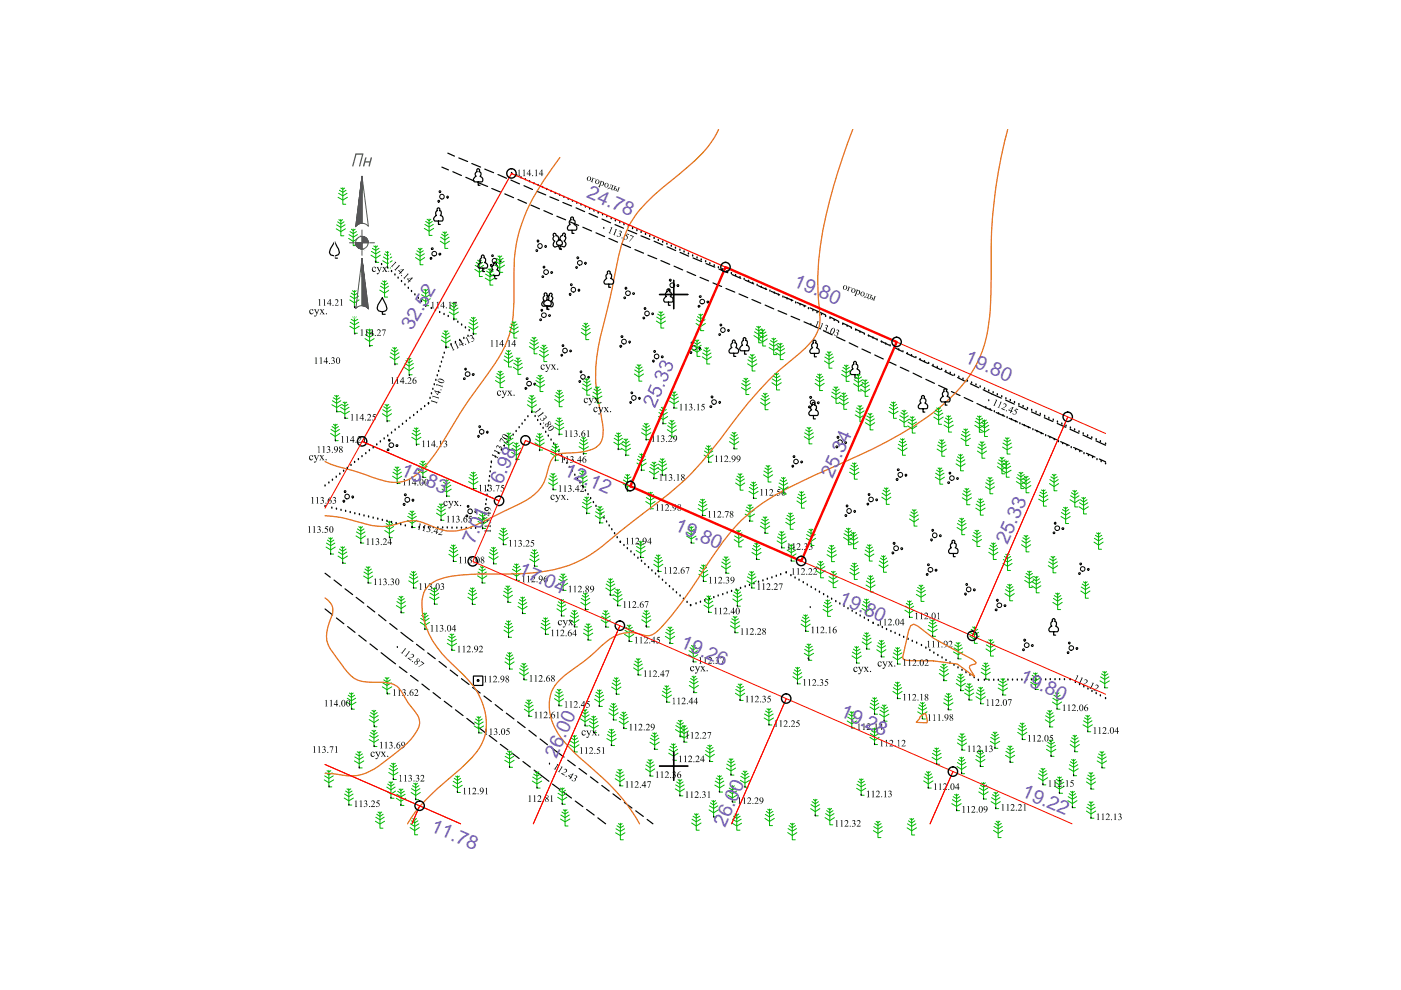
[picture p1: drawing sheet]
<svg xmlns="http://www.w3.org/2000/svg" width="297mm" height="210mm" viewBox="0 0 297 210" stroke-linecap="round" stroke-linejoin="round" font-family="sans-serif">
<defs><g id="words">
<g font-size="4.1" fill="#735cb8">
<text x="124.2" y="41.8" transform="rotate(24 124.2 41.8)">24.78</text>
<text x="168" y="60.5" transform="rotate(24 168 60.5)">19.80</text>
<text x="87.3" y="70.2" transform="rotate(-60 87.3 70.2)">32.52</text>
<text x="204.4" y="76.8" transform="rotate(24 204.4 76.8)">19.80</text>
<text x="84.8" y="100.6" transform="rotate(24 84.8 100.6)">15.83</text>
<text x="119.4" y="100.7" transform="rotate(24 119.4 100.7)">12.12</text>
<text x="176.5" y="101.6" transform="rotate(-66 176.5 101.6)">25.34</text>
<text x="106.4" y="102.9" transform="rotate(-66 106.4 102.9)">6.98</text>
<text x="142.9" y="112.3" transform="rotate(24 142.9 112.3)">19.80</text>
<text x="100.5" y="115.5" transform="rotate(-66 100.5 115.5)">7.01</text>
<text x="213.6" y="115.5" transform="rotate(-66 213.6 115.5)">25.33</text>
<text x="109.7" y="121.8" transform="rotate(24 109.7 121.8)">17.04</text>
<text x="177.6" y="127.8" transform="rotate(24 177.6 127.8)">19.80</text>
<text x="144.1" y="137.2" transform="rotate(24 144.1 137.2)">19.26</text>
<text x="216" y="144.4" transform="rotate(24 216 144.4)">19.80</text>
<text x="178" y="151.9" transform="rotate(24 178 151.9)">19.28</text>
<text x="118" y="161" transform="rotate(-66 118 161)">26.00</text>
<text x="216.5" y="168.8" transform="rotate(24 216.5 168.8)">19.22</text>
<text x="91.1" y="176.1" transform="rotate(24 91.1 176.1)">11.78</text>
<text x="153.8" y="175.6" transform="rotate(-66 153.8 175.6)">26.00</text>
</g>
</g></defs>
<g fill="none" stroke="#000" stroke-width=".25">
<path d="M93.7 35.4l1.4 .6M95 32.5l1.4 .6M96 36.4l1.8 .8M97.3 33.5l1.8 .7M98.8 37.6l1.8 .8M100 34.7l1.9 .7M101.5 38.8l1.9 .7M102.8 35.9l1.8 .7M104.3 40l1.8 .7M105.6 37l1.8 .8M108.3 38.2l1.9 .8M111.1 39.4l1.8 .8"/>
<path d="M107 41.1l1.9 .8M109.8 42.3l1.8 .8M112.6 43.5l1.8 .8M113.8 40.6l1.9 .7M115.3 44.7l1.8 .8M116.6 41.7l1.8 .8M118.1 45.8l1.8 .8M119.3 42.9l1.9 .8M120.8 47l1.9 .8M122.1 44.1l1.9 .8M123.6 48.2l1.8 .8M124.9 45.3l1.8 .8"/>
<path d="M126.4 49.4l1.8 .8M127.6 46.4l1.9 .8M129.1 50.5l1.8 .9M130.4 47.6l1.8 .8M131.9 51.7l1.8 .8M133.1 48.8l1.9 .8M134.6 52.9l1.8 .8M135.9 50l1.9 .8M137.4 54.1l1.8 .8M138.7 51.1l1.8 .8M140.1 55.2l1.9 .8M141.4 52.3l1.9 .8"/>
<path d="M142.9 56.4l1.8 .8M144.2 53.5l1.8 .8M145.7 57.6l1.8 .8M146.9 54.7l1.9 .8M148.4 58.8l1.8 .8M149.7 55.9l1.9 .7M151.2 60l1.8 .7M152.4 57.1l1.9 .7M155.2 58.2l1.9 .8M158 59.4l1.8 .8M153.9 61.2l1.9 .7M156.7 62.3l1.8 .8"/>
<path d="M159.4 63.5l1.9 .8M160.7 60.6l1.9 .8M162.2 64.7l1.8 .8M163.5 61.8l1.8 .7M165 65.9l1.8 .7M166.2 62.9l1.9 .8M167.7 67.1l1.8 .7M169 64.1l1.9 .8M170.5 68.2l3.2 1.5M171.7 65.3l3.3 1.5M174.6 70.1l1.8 .9M175.9 67.2l1.8 .9"/>
<path d="M177.3 71.4l1.9 .9M178.6 68.5l1.8 .8M180 72.7l1.9 .9M181.4 69.8l1.7 .8M182.8 74l1.8 .8M184.1 71.1l1.7 .8M185.5 75.3l1.8 .8M186.8 72.3l1.8 .9M188.2 76.6l1.8 .8M189.5 73.6l1.8 .9M190.9 77.9l1.8 .8M192.2 74.9l1.8 .9"/>
<path d="M193.6 79.1l1.8 .9M194.9 76.2l1.8 .8M197.6 77.5l1.8 .9M200.3 78.8l1.8 .8M196.3 80.4l1.8 .9M199 81.7l1.8 .9M201.7 83l1.8 .9M203 80.1l1.8 .8M204.4 84.3l1.8 .8M205.7 81.4l1.8 .8M207.1 85.6l3.2 1.4M208.4 82.6l3.9 1.8"/>
<path d="M211.2 87.5l1.8 .8M213.2 84.8l1.9 .9M214 88.7l1.8 .8M215.9 86.1l1.9 .8M216.7 89.9l1.8 .8M218.7 87.3l1.8 .8M219.4 91.1l1.8 .9M221.4 88.6l1.8 .8M222.2 92.4l1.8 .8M224.2 89.8l1.8 .8M224.9 93.6l1.8 .8M226.9 91l1.8 .9"/>
<path d="M227.6 94.9l1.8 .8M229.6 92.2l1.8 .9M230.3 96.1l1.9 .8M232.4 93.5l2 .9M233.1 97.3l1.3 .6M68.9 121.5l1.1 .9M68.9 129.1l1.6 1.3M70.8 123l1.6 1.2M71.3 131l1.6 1.2M73.2 124.8l1.6 1.3M73.7 132.8l1.6 1.3M75.5 126.7l1.6 1.2"/>
<path d="M76.1 134.7l1.5 1.2M77.9 128.5l1.6 1.3M78.4 136.5l1.6 1.3M80.3 130.3l1.5 1.3M80.8 138.4l3.1 2.4M82.6 132.2l1.6 1.2M85 134.1l2.5 1.9M88.3 136.6l1.6 1.2M90.7 138.4l1.6 1.3M84.7 141.4l1.6 1.2M87 143.2l1.6 1.2M89.5 145l1.5 1.3"/>
<path d="M91.8 146.9l1.6 1.2M93.1 140.3l1.6 1.2M94.2 148.7l1.6 1.2M95.5 142.1l1.5 1.2M96.6 150.5l1.6 1.2M97.8 143.9l1.6 1.2M99 152.3l1.5 1.2M100.2 145.8l1.6 1.1M101.3 154.1l1.6 1.3M102.6 147.6l1.6 1.2M103.7 156l1.6 1.2M105 149.4l1.6 1.2"/>
<path d="M106.1 157.8l1.6 1.2M107.4 151.2l1.6 1.2M108.5 159.6l1.6 1.2M109.7 153l1.6 1.3M112.1 154.9l1.6 1.2M114.5 156.7l1.6 1.2M116.9 158.5l2.7 2M110.9 161.5l1.5 1.1M113.2 163.3l3.2 2.4M117.1 166.2l1.6 1.2M119.5 168l1.7 1.2M120.4 161.2l1.6 1.1"/>
<path d="M122 169.8l1.6 1.2M122.8 162.9l1.6 1.2M124.4 171.6l1.6 1.2M125.2 164.7l1.6 1.2M126.7 173.4l1.7 1.3M127.6 166.5l1.6 1.2M130 168.3l1.6 1.2M132.4 170.1l1.6 1.2M134.8 171.9l1.6 1.2M137.2 173.7l1.2 1"/>
</g>
<g fill="none" stroke="#000" stroke-width=".3">
<path d="M108.5 36.8h.1M109.6 37.3h.1M110.4 37.7h.1M111.4 38.1h.1M112.3 38.5h.1M113.2 38.9h.1M114.1 39.3h.1M115 39.8h.1M79.6 55.5h.1M80.9 56.1h.1M82.1 56.7h.1M83 57.6h.1"/>
<path d="M83.7 58.3h.1M84.4 59h.1M85.1 59.7h.1M115.9 40.2h.1M116.8 40.6h.1M117.7 41h.1M118.7 41.4h.1M119.5 41.8h.1M120.5 42.2h.1M121.4 42.7h.1M122.3 43.1h.1M123.2 43.5h.1"/>
<path d="M124.1 43.9h.1M125 44.3h.1M125.9 44.7h.1M126.8 45.2h.1M127.8 45.6h.1M128.7 46h.1M129.6 46.4h.1M130.5 46.8h.1M131.4 47.2h.1M132.3 47.6h.1M133.2 48h.1M134.1 48.5h.1"/>
<path d="M135 48.9h.1M135.9 49.3h.1M136.9 49.7h.1M137.8 50.1h.1M138.7 50.5h.1M139.6 51h.1M140.5 51.4h.1M141.4 51.8h.1M142.3 52.2h.1M143.2 52.6h.1M144.1 53h.1M145 53.4h.1"/>
<path d="M146 53.8h.1M146.9 54.3h.1M147.8 54.7h.1M148.7 55.1h.1M149.6 55.5h.1M150.5 55.9h.1M151.4 56.3h.1M152.3 56.8h.1M153.2 57.2h.1M154.1 57.6h.1M155.1 58h.1M156 58.4h.1"/>
<path d="M156.9 58.8h.1M157.8 59.2h.1M158.7 59.6h.1M85.9 60.4h.1M86.6 61.1h.1M87.2 61.8h.1M88 62.5h.1M88.7 63.2h.1M89.4 63.9h.1M90.3 64.8h.1M91.4 65.4h.1M92.3 65.8h.1"/>
<path d="M92.7 79.7h.1M93 78.7h.1M93.2 66.3h.1M93.3 77.8h.1M93.6 76.8h.1M93.9 75.9h.1M94.1 66.7h.1M94.2 74.9h.1M94.5 73.6h.1M94.6 73.7h.1M95 67.1h.1M95.6 73.1h.1"/>
<path d="M96.2 67.6h.1M96.6 72.6h.1M97.1 68.3h.1M97.5 72.2h.1M97.9 68.9h.1M98.3 71.8h.1M98.7 69.5h.1M99.2 71.3h.1M99.5 70.1h.1M100.4 70.8h.1M159.6 60.1h.1M160.5 60.5h.1"/>
<path d="M161.4 60.9h.1M162.3 61.3h.1M163.2 61.7h.1M164.2 62.1h.1M165.1 62.6h.1M166 63h.1M166.9 63.4h.1M167.8 63.8h.1M168.7 64.2h.1M169.6 64.6h.1M170.5 65h.1M171.4 65.4h.1"/>
<path d="M172.3 65.9h.1M173.2 66.3h.1M174.2 66.7h.1M175 67.1h.1M176 67.5h.1M176.9 67.9h.1M177.8 68.4h.1M178.7 68.8h.1M179.6 69.2h.1M180.5 69.6h.1M181.4 70h.1M182.3 70.4h.1"/>
<path d="M183.3 70.9h.1M184.2 71.2h.1M185.1 71.7h.1M186 72.1h.1M186.9 72.5h.1M187.8 72.9h.1M188.7 73.3h.1M189.6 73.7h.1M190.5 74.2h.1M191.4 74.6h.1M192.4 75h.1M193.3 75.4h.1"/>
<path d="M194.2 75.8h.1M195.1 76.2h.1M196 76.7h.1M196.9 77h.1M197.8 77.5h.1M198.7 77.9h.1M199.6 78.3h.1M200.5 78.7h.1M201.5 79.1h.1M202.4 79.5h.1M203.3 80h.1M90.8 85.6h.1"/>
<path d="M91.2 84.5h.1M91.5 83.5h.1M91.8 82.6h.1M92.1 81.6h.1M92.4 80.6h.1M104.1 99.1h.1M104.2 98h.1M105 96.9h.1M105.7 96.1h.1M106.3 95.4h.1M106.9 94.6h.1M107.5 93.8h.1"/>
<path d="M108.2 93h.1M108.8 92.2h.1M109.4 91.5h.1M110.1 90.7h.1M110.7 89.9h.1M111.3 89.2h.1M111.9 88.3h.1M112.8 87.3h.1M113.5 88.3h.1M114 89.2h.1M114.6 90h.1M115.1 90.8h.1"/>
<path d="M115.7 91.7h.1M116.2 92.5h.1M116.8 93.3h.1M117.4 94.1h.1M117.9 95h.1M118.5 95.8h.1M119.1 96.6h.1M119.6 97.5h.1M120.2 98.3h.1M120.7 99.1h.1M121.3 99.9h.1M204.2 80.4h.1"/>
<path d="M205.1 80.8h.1M206 81.2h.1M206.9 81.6h.1M207.8 82h.1M208.7 82.5h.1M209 86.4h.1M209.6 82.9h.1M209.9 86.9h.1M210.6 83.3h.1M210.8 87.3h.1M211.5 83.7h.1M211.7 87.7h.1"/>
<path d="M212.4 84.1h.1M212.6 88.1h.1M213.3 84.5h.1M213.5 88.6h.1M214.2 84.9h.1M214.5 89h.1M215.1 85.3h.1M215.3 89.4h.1M216 85.8h.1M216.2 89.8h.1M216.9 86.2h.1M217.2 90.3h.1"/>
<path d="M217.8 86.6h.1M218.1 90.7h.1M218.7 87h.1M219 91.1h.1M219.7 87.4h.1M219.9 91.5h.1M220.6 87.8h.1M220.8 91.9h.1M221.5 88.3h.1M221.7 92.4h.1M222.4 88.7h.1M222.6 92.8h.1"/>
<path d="M223.3 89.1h.1M223.5 93.2h.1M224.2 89.5h.1M224.4 93.6h.1M225.1 89.9h.1M225.3 94.1h.1M226 90.3h.1M226.2 94.5h.1M226.9 90.8h.1M227.1 94.9h.1M227.8 91.1h.1M228 95.3h.1"/>
<path d="M228.8 91.6h.1M228.9 95.8h.1M229.7 92h.1M229.8 96.2h.1M230.6 92.4h.1M230.8 96.6h.1M231.5 92.8h.1M231.6 97h.1M232.4 93.2h.1M232.6 97.5h.1M233.3 93.6h.1M233.5 97.9h.1"/>
<path d="M234.4 98.3h.1M234.4 94.1h.1M68.9 107.4h.1M70.4 107.7h.1M71.3 108h.1M72.3 108.2h.1M73.3 108.4h.1M74.3 108.7h.1M75.2 108.9h.1M76.2 109.1h.1M77.2 109.4h.1M78.1 109.6h.1"/>
<path d="M79.1 109.9h.1M80.1 110.1h.1M81.1 110.3h.1M82 110.5h.1M83 110.8h.1M84 111h.1M85 111.3h.1M85.9 111.5h.1M87.4 111.8h.1M88.9 111.8h.1M89.8 111.9h.1M90.8 111.9h.1"/>
<path d="M91.9 111.9h.1M92.8 111.9h.1M93.9 111.9h.1M94.8 111.9h.1M95.8 112h.1M96.9 112h.1M97.8 112h.1M98.8 112h.1M99.9 112h.1M100.8 112h.1M102.3 112.1h.1M102.5 111h.1"/>
<path d="M102.6 110h.1M102.7 109h.1M102.9 108h.1M103 107h.1M103.1 106h.1M103.3 105h.1M103.4 104h.1M103.5 103h.1M103.7 102h.1M103.8 101h.1M103.9 100h.1M121.9 100.8h.1"/>
<path d="M122.4 101.6h.1M123 102.4h.1M123.6 103.2h.1M124.1 104.1h.1M124.7 104.9h.1M125.2 105.7h.1M125.8 106.6h.1M126.4 107.4h.1M126.9 108.2h.1M127.5 109h.1M128.1 109.9h.1M128.6 110.7h.1"/>
<path d="M129.2 111.5h.1M129.7 112.3h.1M130.3 113.2h.1M130.9 114h.1M131.5 115h.1M132.3 115.7h.1M133 116.3h.1M133.8 117h.1M134.5 117.7h.1M135.3 118.4h.1M136 119h.1M136.7 119.7h.1"/>
<path d="M137.5 120.4h.1M138.2 121h.1M139 121.7h.1M139.7 122.3h.1M140.5 123h.1M141.2 123.7h.1M141.9 124.4h.1M142.7 125.1h.1M143.4 125.7h.1M144.2 126.4h.1M144.9 127h.1M145.7 127.7h.1"/>
<path d="M146.4 128.4h.1M147.6 128h.1M148.5 127.7h.1M149.4 127.3h.1M150.4 127h.1M151.3 126.7h.1M152.3 126.4h.1M153.2 126.1h.1M154.2 125.7h.1M155.1 125.4h.1M156.1 125.1h.1M157 124.8h.1"/>
<path d="M158 124.4h.1M158.9 124.1h.1M159.9 123.8h.1M160.8 123.4h.1M161.8 123.1h.1M162.7 122.8h.1M163.7 122.5h.1M164.6 122.2h.1M165.5 121.8h.1M166.7 121.5h.1M167.7 122h.1M168.6 122.6h.1"/>
<path d="M169.4 123h.1M170.3 123.5h.1M171.2 124h.1M172 124.5h.1M172.9 125.1h.1M173.7 125.6h.1M174.6 126.1h.1M175.5 126.6h.1M176.3 127h.1M177.2 127.6h.1M178.1 128.1h.1M178.9 128.6h.1"/>
<path d="M179.8 129.1h.1M180.7 129.6h.1M181.5 130.1h.1M182.4 130.6h.1M183.3 131.1h.1M184.1 131.6h.1M185.1 132.2h.1M186.2 132.6h.1M187.1 133.1h.1M188 133.5h.1M188.9 133.9h.1M189.8 134.3h.1"/>
<path d="M190.7 134.7h.1M191.6 135.1h.1M192.5 135.6h.1M193.4 136h.1M194.4 136.4h.1M195.4 136.9h.1M196.3 137.4h.1M197.1 137.9h.1M198 138.5h.1M198.8 139h.1M199.7 139.5h.1M200.6 140h.1"/>
<path d="M201.4 140.5h.1M202.3 141.1h.1M203.1 141.6h.1M204 142.1h.1M204.8 142.6h.1M205.7 143.2h.1M206.5 143.7h.1M207.4 144.2h.1M208.7 144.2h.1M209.7 144.2h.1M210.7 144.2h.1M211.7 144.2h.1"/>
<path d="M212.7 144.2h.1M213.7 144.2h.1M214.7 144.2h.1M215.7 144.2h.1M216.7 144.2h.1M217.7 144.1h.1M218.7 144.1h.1M219.7 144.1h.1M220.7 144.1h.1M221.7 144.1h.1M222.7 144.1h.1M223.7 144.1h.1"/>
<path d="M224.7 144.1h.1M225.7 144.1h.1M226.9 144.1h.1M228 144.7h.1M228.9 145.2h.1M229.8 145.6h.1M230.7 146.1h.1M231.5 146.6h.1M232.4 147.1h.1M233.3 147.5h.1M234.4 148.1h.1"/>
</g>
<!-- layer: SC007 -->
<g fill="none" stroke="#000" stroke-width=".25">
<path d="M71 51.3l.8 1.4 .2 .9-.4 .5-.6 .2-.9-.2-.2-.6 .2-.8zM71 54.3v.4h.5M81.1 63.1a4 4 0 0 1 .9 2.6l-.9 .4-.8-.2-.2-.3-.1-.3 .1-.7zM81.1 66.1v.5h.6M100.4 143.3h2v2h-2z"/>
<circle cx="101.4" cy="144.3" r=".19"/>
</g>
<g fill="none" stroke="#00b800" stroke-width=".21">
<path d="M72.3 39.9l.4 .2 .4-.2M72.7 39.8v3.5h.6M71.3 48.5l1 .6 .9-.6M71.4 47.7l.9 .5 .9-.5M71.6 47l.7 .5 .6-.5M71.7 41.8l1 .6 1-.6M71.8 41l.9 .5 .9-.5M71.8 46.6l.5 .3 .3-.3M72 40.3l.7 .5 .7-.5M72.3 46.5v3.5h.6M73.9 50.5l1 .7 1-.7M74 49.7l.9 .6 .9-.6"/>
<path d="M74.2 49.1l.7 .4 .7-.4M74.5 48.6l.4 .3 .4-.3M74.9 48.6v3.5h.6M78.7 54.1l1 .6 .9-.6M78.7 53.3l1 .5 .9-.5M79 52.7l.7 .4 .6-.4M79.2 52.2l.5 .3 .4-.3M79.7 52.1v3.5h.6M81.1 59.6l.4 .3 .4-.3M81.2 55.3l1 .6 .9-.6M81.3 54.5l.9 .5 .9-.5M81.5 53.8l.7 .5 .6-.5"/>
<path d="M81.5 59.5v3.5h.7M81.7 53.4l.5 .2 .4-.2M82.2 53.3v3.5h.6M88.1 54.6l1 .6 .9-.6M88.2 53.8l.9 .6 .9-.6M88.4 53.2l.7 .4 .6-.4M88.7 52.7l.4 .3 .4-.3M89.1 52.6v3.5h.6M90 48.4l1 .6 .9-.6M90.1 47.6l.9 .5 .9-.5M90.3 46.9l.7 .5 .7-.5M90.6 46.5l.4 .3 .4-.3"/>
<path d="M91 46.4v3.5h.6M93.3 51.1l1 .7 1-.7M93.4 50.3l.9 .6 .9-.6M93.6 49.7l.7 .4 .7-.4M93.9 49.2l.4 .3 .4-.3M94.3 49.1v3.6h.7M100.7 57.1l.9 .6 1.1-.6M100.8 56.3l.8 .5 .9-.5M101 55.6l.6 .5 .7-.5M101.3 55.2l.3 .3 .5-.3M101.6 55.1v3.5h.7M102.9 59l1 .6 1-.6"/>
<path d="M103 58.1l.9 .6 .9-.6M103.2 57.5l.7 .4 .7-.4M103.5 57l.4 .3 .4-.3M103.9 56.9v3.6h.6M105 56.2l1 .7 1-.7M105.1 55.4l.9 .6 .9-.6M105.3 54.8l.7 .4 .7-.4M105.6 54.3l.4 .3 .4-.3M106 54.2v3.5h.6M74.2 69.2l.9 .6 1.1-.6M74.2 63.6l.9 .6 1-.6M74.3 68.3l.8 .6 1-.6"/>
<path d="M74.3 62.8l.8 .5 .9-.5M74.5 67.7l.6 .4 .8-.4M74.5 62.1l.6 .5 .7-.5M74.7 61.6l.4 .3 .4-.3M74.8 67.2l.3 .3 .5-.3M75.1 67.2v3.5h.7M75.1 61.6v3.5h.7M77.4 71.8l1 .6 .9-.6M77.5 71l.9 .5 .8-.5M77.7 70.3l.7 .4 .6-.4M77.9 69.9l.5 .2 .3-.2M78.4 69.8v3.5h.6"/>
<path d="M80.5 61.5l1 .6 1-.6M80.6 60.7l.9 .5 .9-.5M80.8 60l.7 .5 .7-.5M82.7 75.6l1 .7 1-.7M82.8 74.8l.9 .6 .9-.6M83 74.2l.7 .4 .7-.4M83.3 73.7l.4 .3 .4-.3M83.7 73.7v3.5h.6M85.8 77.9l.9 .7 1-.7M85.9 77.1l.8 .5 .9-.5M86.1 76.5l.6 .4 .7-.4M86.3 76l.4 .3 .4-.3"/>
<path d="M86.7 75.9v3.6h.7M89.3 63.3l1 .6 .9-.6M89.4 62.5l.9 .5 .8-.5M89.6 61.8l.7 .5 .6-.5M89.9 61.4l.4 .2 .4-.2M90.3 61.3v3.5h.6M93.6 72.1l.9 .6 1-.6M93.6 71.2l.9 .6 .9-.6M93.9 70.6l.6 .5 .7-.5M94.1 70.1l.4 .3 .5-.3M94.5 70.1v3.5h.7M95.3 66.2l.9 .6 1-.6"/>
<path d="M95.3 65.3l.9 .6 .9-.6M95.5 64.7l.7 .5 .7-.5M95.8 64.2l.4 .3 .4-.3M96.2 64.2v3.4h.7M99.4 69.3l1 .6 .9-.6M99.4 68.4l1 .6 .9-.6M99.7 67.8l.7 .4 .6-.4M99.9 67.3l.5 .3 .4-.3M100.4 67.3v3.5h.6M105.2 79.8l.8 .6 .9-.6M105.4 79.2l.6 .4 .7-.4M105.6 78.7l.4 .3 .4-.3"/>
<path d="M106 78.7v3.5h.7M106.8 76.3l1 .6 1-.6M106.9 75.5l.9 .5 .9-.5M107.1 74.8l.7 .5 .7-.5M107.4 74.3l.4 .3 .4-.3M107.8 74.3v3.5h.7M108 70.2l1 .6 .9-.6M108.1 69.3l.9 .6 .9-.6M108.3 68.7l.7 .4 .6-.4M108.6 68.2l.4 .3 .4-.3M108.8 77.9l1 .6 1-.6M108.9 77l.9 .6 .9-.6"/>
<path d="M109 68.2v3.5h.6M109.1 76.4l.7 .4 .7-.4M109.4 75.9l.4 .3 .4-.3M109.8 75.9v3.5h.6M112.2 73.5l1 .6 1-.6M112.3 72.6l.9 .6 .9-.6M112.5 72.1l.7 .4 .7-.4M112.8 71.5l.4 .3 .4-.3M113.2 71.5v3.5h.7M114.1 79.6l.4 .2 .4-.2M114.3 75.1l1 .7 1-.7M114.4 74.3l.9 .5 .9-.5"/>
<path d="M114.5 79.5v3.5h.6M114.6 73.7l.7 .4 .7-.4M114.9 73.2l.4 .3 .4-.3M115.3 73.2v3.5h.7M123.2 70.5l1 .6 1-.6M123.3 69.6l.9 .6 .9-.6M123.5 69l.7 .5 .7-.5M123.8 68.5l.4 .3 .4-.3M124.2 68.5v3.5h.6M134.5 79.3l1 .6 .9-.6M134.6 78.4l.9 .6 .9-.6M134.8 77.8l.7 .5 .6-.5"/>
<path d="M135.1 77.3l.4 .3 .4-.3M135.5 77.3v3.5h.6M139.1 68.1l1 .6 1-.6M139.2 67.2l.9 .6 .9-.6M139.4 66.6l.7 .4 .7-.4M139.7 66.1l.4 .3 .4-.3M140.1 66.1v3.5h.7M146.8 74l1 .7 1-.7M146.9 73.2l.9 .5 .9-.5M147.1 72.6l.7 .4 .7-.4M147.4 72.1l.4 .3 .4-.3M147.6 68.6l.9 .6 1.1-.6"/>
<path d="M147.7 67.8l.8 .5 1-.5M147.8 72.1v3.5h.6M147.9 67.1l.6 .5 .8-.5M148.2 66.6l.3 .3 .5-.3M148.5 66.6v3.5h.7M148.9 75.6l1 .7 .9-.7M149 74.8l.9 .6 .8-.6M149.2 74.2l.7 .4 .6-.4M149.4 73.7l.5 .3 .3-.3M149.9 73.7v3.5h.6M158.5 77.1l1 .7 1-.7M158.6 76.3l.9 .5 .9-.5"/>
<path d="M158.8 75.6l.7 .5 .7-.5M159.1 75.2l.4 .3 .4-.3M159.5 75.1v3.6h.6M159.9 71.2l1 .6 .9-.6M160 70.4l.9 .5 .9-.5M160.2 69.7l.7 .4 .6-.4M160.4 69.2l.5 .3 .3-.3M160.7 71.8l1 .7 1-.7M160.8 71l.9 .6 .9-.6M160.9 69.2v3.5h.6M161 70.4l.7 .4 .7-.4M161.3 69.9l.4 .3 .4-.3"/>
<path d="M161.7 69.9v3.5h.6M163.1 73.7l.9 .6 1.1-.6M163.2 72.9l.8 .5 .9-.5M163.4 72.2l.6 .4 .8-.4M163.7 71.8l.3 .2 .5-.2M164 79.7l.6 .4 .8-.4M164 71.7v3.5h.7M164.3 79.2l.3 .3 .5-.3M164.4 74.8l1 .6 1-.6M164.5 73.9l.9 .6 .9-.6M164.6 79.2v3.5h.7M164.8 73.3l.6 .4 .7-.4"/>
<path d="M165 72.8l.4 .3 .4-.3M165.4 72.8v3.4h.7M173.1 79.8l.7 .5 .7-.5M173.4 79.3l.4 .3 .4-.3M173.8 79.3v3.5h.6M174.8 76.5l1 .7 1-.7M174.9 75.7l.9 .5 .9-.5M175.1 75.1l.7 .4 .7-.4M175.4 74.6l.4 .3 .4-.3M175.8 74.5v3.6h.6M178.4 79.4l1 .6 1-.6M178.5 78.5l.9 .6 .9-.6"/>
<path d="M178.7 77.9l.7 .5 .7-.5M179 77.4l.4 .3 .4-.3M179.4 77.4v3.5h.6M181.3 79.9l.7 .4 .7-.4M181.6 79.4l.4 .3 .4-.3M182 79.4v3.5h.6M70.1 91.9l1 .6 1-.6M70.2 91.1l.9 .5 .9-.5M70.4 85.8l1 .6 .9-.6M70.4 90.4l.7 .5 .7-.5M70.5 85l.9 .5 .9-.5M70.7 84.3l.7 .5 .7-.5"/>
<path d="M70.7 90l.4 .3 .4-.3M71 83.9l.4 .2 .4-.2M71.1 89.9v3.5h.6M71.4 83.8v3.5h.6M72.1 87.2l1 .6 1-.6M72.2 86.4l.9 .5 .9-.5M72.4 85.7l.7 .4 .7-.4M72.7 85.3l.4 .2 .4-.2M73.1 85.2v3.5h.6M81.1 87.7l.9 .6 1-.6M81.2 86.9l.8 .5 .9-.5M81.4 86.2l.6 .5 .7-.5"/>
<path d="M81.6 85.8l.4 .3 .4-.3M82 85.7v3.5h.7M83.5 99.5l.7 .4 .7-.4M83.8 99l.4 .3 .4-.3M84.2 99v3.5h.6M87.3 92.7l1 .6 .9-.6M87.4 91.9l.9 .5 .9-.5M87.6 91.2l.7 .5 .6-.5M87.8 90.8l.5 .2 .3-.2M88.3 90.7v3.5h.6M88.7 99.7l1 .6 .9-.6M88.8 98.9l.9 .5 .9-.5"/>
<path d="M89 98.3l.7 .4 .6-.4M89.2 97.8l.5 .3 .3-.3M89.7 97.7v3.5h.6M105 80.7l1 .6 1-.6M106.9 93.8l1 .6 .9-.6M107 92.9l.9 .6 .9-.6M107.2 92.3l.7 .5 .6-.5M107.5 91.8l.4 .3 .4-.3M107.9 91.8v3.5h.6M108.5 95.9l1 .6 .9-.6M108.5 95l1 .6 .9-.6M108.8 94.4l.7 .5 .7-.5"/>
<path d="M109.1 93.9l.4 .3 .4-.3M109.5 93.9v3.5h.6M111.8 85.8l1 .6 .9-.6M111.9 85l.9 .5 .9-.5M112.1 84.3l.7 .5 .7-.5M112.4 83.9l.4 .3 .4-.3M112.8 83.8v3.5h.6M113.4 93.9l1 .6 1-.6M113.5 81.5l1 .6 1-.6M113.5 93.1l.9 .5 .9-.5M113.6 80.7l.9 .5 .9-.5M113.7 92.5l.7 .4 .7-.4"/>
<path d="M113.8 80.1l.7 .4 .7-.4M114 91.9l.4 .3 .4-.3M114.4 91.9v3.5h.7M116.8 96.1l1 .6 .9-.6M116.8 95.3l1 .5 .9-.5M117.1 94.6l.7 .5 .6-.5M117.3 94.1l.5 .3 .4-.3M117.6 90.6l1 .6 .9-.6M117.6 84.7l1 .6 .9-.6M117.7 89.7l.9 .6 .9-.6M117.7 83.9l.9 .5 .9-.5M117.8 94.1v3.5h.6"/>
<path d="M117.9 89.1l.7 .4 .7-.4M117.9 83.2l.7 .5 .7-.5M118.2 88.6l.4 .3 .4-.3M118.2 82.8l.4 .3 .4-.3M118.6 88.6v3.5h.6M118.6 82.7v3.5h.6M122.8 94.7l.9 .6 1.1-.6M122.9 93.9l.8 .5 .9-.5M123.1 93.2l.6 .5 .8-.5M123.1 99.8l.5 .3 .4-.3M123.4 92.8l.3 .2 .5-.2M123.4 82.3l1 .6 1-.6"/>
<path d="M123.5 81.4l.9 .6 .9-.6M123.6 99.8v3.5h.6M123.7 92.7v3.5h.7M123.7 80.8l.7 .4 .7-.4M124 80.3l.4 .3 .4-.3M124.4 80.3v3.5h.7M125.6 84l1 .6 1-.6M125.7 83.1l.9 .6 .9-.6M125.9 82.5l.7 .5 .7-.5M126.2 82l.4 .3 .4-.3M126.6 82v3.5h.7M130.1 93.8l1 .6 1-.6"/>
<path d="M130.2 92.9l.9 .6 .9-.6M130.4 92.3l.7 .4 .7-.4M130.7 91.8l.4 .3 .4-.3M131.1 91.8v3.5h.6M131.7 95l1 .6 1-.6M131.8 94.2l.9 .5 .9-.5M132 93.6l.7 .4 .7-.4M132.3 93.1l.4 .3 .4-.3M132.7 93v3.5h.7M135 98.2l1 .6 1-.6M135.1 97.4l.9 .5 .9-.5M135.3 96.7l.7 .5 .7-.5"/>
<path d="M135.6 96.3l.4 .2 .4-.2M136 96.2v3.5h.7M136 91.7l1 .6 1-.6M136.1 90.9l.9 .5 .9-.5M136.3 90.3l.7 .4 .7-.4M136.6 89.8l.4 .3 .4-.3M137 89.7v3.5h.7M137.7 99.9l1 .7 1-.7M137.8 99.1l.9 .6 .9-.6M138 98.5l.7 .4 .7-.4M138.3 98l.4 .3 .4-.3M138.7 98v3.5h.6"/>
<path d="M139.4 99.2l1 .7 1-.7M139.5 98.4l.9 .5 .9-.5M139.6 88.3l1 .6 1-.6M139.7 87.5l.9 .5 .9-.5M139.7 97.7l.7 .5 .7-.5M139.9 86.8l.7 .5 .7-.5M140 97.3l.4 .3 .4-.3M140.2 86.4l.4 .3 .4-.3M140.4 97.2v3.6h.7M140.6 86.3v3.5h.6M141.5 91.1l1 .6 .9-.6M141.6 90.3l.9 .5 .8-.5"/>
<path d="M141.8 89.6l.7 .5 .6-.5M141.9 85l1 .6 1-.6M142 84.2l.9 .6 .9-.6M142.1 89.2l.4 .3 .4-.3M142.2 83.6l.7 .4 .7-.4M142.5 89.1v3.5h.6M142.5 83.1l.4 .3 .4-.3M142.9 83.1v3.4h.7M149.3 96.5l.9 .6 1-.6M149.4 95.6l.8 .6 .9-.6M149.6 95l.6 .5 .7-.5M149.8 94.5l.4 .3 .4-.3"/>
<path d="M150.2 94.5v3.5h.7M154.6 93.6l1.1 .7 .9-.7M154.8 92.8l.9 .6 .8-.6M155 92.2l.7 .4 .6-.4M155.2 91.7l.5 .3 .3-.3M155.7 91.7v3.5h.6M157.2 82.2l1 .6 .9-.6M157.3 81.3l.9 .6 .8-.6M157.5 80.7l.7 .4 .6-.4M157.7 80.2l.5 .3 .3-.3M158.2 80.2v3.5h.6M161.2 85.3l1 .7 1-.7"/>
<path d="M161.3 84.5l.9 .5 .9-.5M161.5 83.9l.7 .4 .7-.4M161.8 83.4l.4 .3 .4-.3M162 99.9l.9 .5 .8-.5M162.2 99.2l.7 .5 .6-.5M162.2 83.4v3.5h.7M162.4 98.7l.5 .3 .3-.3M162.9 98.7v3.5h.6M163.7 81.2l.9 .6 1.1-.6M163.7 80.3l.9 .6 1-.6M170.5 92.6l1 .6 1-.6M170.6 91.8l.9 .5 .9-.5"/>
<path d="M170.8 91.1l.7 .5 .7-.5M171.1 90.6l.4 .3 .4-.3M171.5 90.6v3.5h.7M172.8 81.3l1 .6 1-.6M172.9 80.4l.9 .6 .9-.6M176.3 84l.9 .6 1-.6M176.4 83.1l.8 .6 .9-.6M176.6 82.5l.6 .5 .7-.5M176.8 82l.4 .3 .4-.3M177.2 82v3.5h.7M177.9 85.3l1 .6 1-.6M178 84.5l.9 .5 .9-.5"/>
<path d="M178.2 83.8l.7 .4 .7-.4M178.5 83.4l.4 .2 .4-.2M178.9 83.3v3.5h.6M180.2 99.3l.9 .5 .9-.5M180.4 98.6l.7 .5 .7-.5M180.7 98.2l.4 .3 .4-.3M181 81.4l1 .6 1-.6M181.1 80.5l.9 .6 .9-.6M181.1 98.1v3.5h.7M181.3 88l1 .6 1-.6M181.4 87.1l.9 .6 .9-.6M181.6 86.5l.7 .4 .7-.4"/>
<path d="M181.9 86l.4 .3 .4-.3M182.3 86v3.5h.7M182.5 82.5l.9 .6 1-.6M182.5 81.7l.9 .5 .9-.5M182.8 81l.6 .5 .7-.5M183 80.6l.4 .3 .4-.3M183.4 80.5v3.5h.7M183.5 89.6l1 .7 1-.7M183.6 88.8l.9 .6 .9-.6M183.8 88.2l.7 .4 .7-.4M184.1 87.7l.4 .3 .4-.3M184.5 87.6v3.5h.6"/>
<path d="M188.4 87.2l1 .6 1-.6M188.6 86.4l.8 .5 .9-.5M188.8 85.7l.6 .5 .7-.5M189 85.3l.4 .3 .4-.3M189.4 85.2v3.5h.7M190.4 95l.9 .6 1-.6M190.5 94.2l.8 .5 .9-.5M190.7 93.6l.6 .4 .7-.4M190.7 88.9l1 .7 1-.7M190.8 88.1l.9 .6 .9-.6M190.9 93l.4 .3 .4-.3M191 87.5l.7 .4 .7-.4"/>
<path d="M191.3 87l.4 .3 .4-.3M191.3 93v3.5h.7M191.7 87v3.5h.6M192.4 90.3l1 .6 1-.6M192.5 89.5l.9 .5 .9-.5M192.7 88.9l.7 .4 .7-.4M193 88.4l.4 .2 .4-.2M193.4 88.3v3.5h.7M198 88.4l1 .7 1-.7M198.1 87.6l.9 .5 .9-.5M198.3 87l.7 .4 .7-.4M198.6 86.5l.4 .3 .4-.3"/>
<path d="M198.6 99.7l.7 .4 .6-.4M198.7 95.2l1 .6 1-.6M198.8 94.4l.9 .5 .9-.5M198.9 99.2l.4 .3 .4-.3M199 93.7l.7 .5 .7-.5M199 86.4v3.6h.6M199.3 93.3l.4 .3 .4-.3M199.3 99.2v3.5h.6M199.7 93.2v3.5h.6M200.2 90.1l.9 .6 1-.6M200.2 89.3l.9 .5 .9-.5M200.4 88.6l.7 .5 .7-.5"/>
<path d="M200.7 88.2l.4 .2 .4-.2M201.1 88.1v3.5h.7M202.7 98.3l1 .6 .9-.6M202.8 97.5l.9 .5 .9-.5M203 96.9l.7 .4 .6-.4M203.2 96.4l.5 .2 .3-.2M203.7 96.3v3.5h.6M203.8 92.9l1 .7 .9-.7M203.8 92.1l1 .6 .9-.6M204 91.5l.8 .4 .6-.4M204.3 91l.5 .3 .3-.3M204.8 90.9v3.5h.6"/>
<path d="M206.7 90.2l.9 .6 1-.6M206.8 89.3l.8 .6 .9-.6M207 88.7l.6 .4 .7-.4M207.2 88.2l.4 .3 .4-.3M207.2 95.6l1 .7 1-.7M207.3 94.8l.9 .5 .9-.5M207.5 94.1l.7 .5 .7-.5M207.6 88.2v3.5h.7M207.8 91l.9 .7 1-.7M207.8 93.7l.4 .3 .4-.3M207.9 90.2l.8 .5 .9-.5M208.1 89.5l.6 .5 .7-.5"/>
<path d="M208.2 93.6v3.6h.6M208.3 89.1l.4 .3 .4-.3M208.7 89v3.5h.7M211.5 98.9l.9 .7 1-.7M211.5 98.1l.9 .6 .9-.6M211.8 97.5l.6 .4 .7-.4M212 97l.4 .3 .5-.3M212.4 99.7l1 .6 1-.6M212.4 96.9v3.6h.7M212.5 98.8l.9 .6 .9-.6M212.6 94.8l.9 .6 1-.6M212.6 93.9l.9 .6 .9-.6"/>
<path d="M212.7 98.2l.7 .5 .7-.5M212.9 93.3l.6 .4 .7-.4M213 97.7l.4 .3 .4-.3M213.1 92.8l.4 .3 .5-.3M213.4 97.7v3.5h.6M213.5 92.8v3.5h.7M69.1 116l1 .6 1-.6M69.2 115.1l.9 .6 .9-.6M69.4 114.5l.7 .5 .7-.5M69.7 114l.4 .3 .4-.3M70.1 114v3.5h.6M71.7 117.9l.9 .6 1.1-.6"/>
<path d="M71.8 117.1l.8 .5 .9-.5M72 116.4l.6 .5 .8-.5M72.3 116l.3 .2 .5-.2M72.6 115.9v3.5h.7M75.5 113.6l1 .7 1-.7M75.6 112.8l.9 .5 .9-.5M75.8 112.1l.7 .5 .7-.5M76.1 111.7l.4 .3 .4-.3M76.5 111.6v3.5h.6M81.6 112.5l1 .6 .9-.6M81.7 111.6l.9 .6 .8-.6M81.9 111l.7 .5 .6-.5"/>
<path d="M82.2 110.5l.4 .3 .4-.3M82.6 110.5v3.5h.6M83.2 101l1 .6 1-.6M83.3 100.1l.9 .6 .9-.6M86.4 110.3l1 .7 .9-.7M86.4 109.5l1 .5 .9-.5M86.7 108.8l.7 .5 .7-.5M87 108.4l.4 .3 .4-.3M87.4 108.3v3.5h.6M92.5 108.8l1 .6 1-.6M92.6 108l.9 .5 .9-.5M92.8 107.4l.7 .4 .7-.4"/>
<path d="M93.1 106.8l.4 .3 .4-.3M93.5 106.8v3.5h.6M93.7 103.7l1 .6 1-.6M93.8 102.9l.9 .5 .9-.5M94 102.2l.7 .5 .7-.5M94.3 101.8l.4 .3 .4-.3M94.7 101.7v3.5h.6M95.2 117.5l.9 .7 1-.7M95.3 116.7l.8 .5 .9-.5M95.5 116l.6 .5 .7-.5M95.7 115.6l.4 .3 .4-.3M96.1 115.5v3.5h.7"/>
<path d="M99.4 102.1l1 .6 .9-.6M99.4 101.3l1 .5 .9-.5M99.7 100.6l.7 .4 .6-.4M99.9 100.2l.5 .2 .4-.2M100.4 100.1v3.5h.6M101.3 110.5l1 .7 1-.7M101.4 109.7l.9 .6 1-.6M101.6 109.1l.7 .4 .7-.4M101.9 108.6l.4 .3 .4-.3M102.3 108.5v3.6h.7M103.6 118l1 .7 1-.7M103.8 117.2l.8 .5 .9-.5"/>
<path d="M103.9 116.5l.7 .5 .7-.5M104.2 116.1l.4 .3 .4-.3M104.6 116v3.5h.7M105.7 114l1 .6 1-.6M105.8 113.1l.9 .6 .9-.6M106 112.5l.7 .4 .7-.4M106.3 112l.4 .3 .4-.3M106.7 112v3.5h.7M109.1 119.6l.4 .3 .4-.3M109.5 119.5v3.6h.7M112.3 118.5l1 .7 1-.7M112.4 117.7l.9 .6 .9-.6"/>
<path d="M112.6 117.1l.7 .4 .7-.4M112.9 116.6l.4 .3 .4-.3M113.3 116.5v3.6h.7M116.3 102.4l1 .6 .9-.6M116.4 101.5l.9 .6 .9-.6M116.6 100.9l.7 .4 .6-.4M116.8 100.4l.5 .3 .3-.3M117.3 100.4v3.4h.6M122.6 101.8l1 .6 .9-.6M122.7 100.9l.9 .6 .9-.6M122.9 100.3l.7 .5 .6-.5M123.4 107.4l1 .6 1-.6"/>
<path d="M123.5 106.5l.9 .6 .9-.6M123.7 105.9l.7 .4 .7-.4M124 105.4l.4 .3 .4-.3M124.4 105.4v3.4h.7M126.2 109.3l1 .7 1-.7M126.3 108.5l.9 .6 .9-.6M126.5 107.9l.7 .4 .7-.4M126.8 107.4l.4 .3 .4-.3M127.2 107.4v3.5h.6M132.1 102.6l1 .6 1-.6M132.2 101.8l.9 .5 .9-.5M132.4 101.1l.7 .5 .7-.5"/>
<path d="M132.7 100.6l.4 .3 .4-.3M133.1 100.6v3.5h.6M134.9 116.7l.9 .6 1-.6M135 115.9l.8 .5 .9-.5M135.2 115.2l.6 .5 .7-.5M135.5 114.8l.3 .3 .5-.3M135.8 114.7v3.5h.7M136.9 106.3l1 .7 1-.7M137 105.5l.9 .5 .9-.5M137.2 104.9l.7 .4 .7-.4M137.5 104.4l.4 .3 .4-.3M137.9 104.4v3.5h.7"/>
<path d="M138.6 119.6l1 .7 .9-.7M138.7 118.8l.9 .6 .9-.6M138.9 118.2l.7 .4 .7-.4M139.1 117.7l.5 .3 .4-.3M139.6 117.6v3.6h.6M145.6 113.7l1 .6 1-.6M145.7 112.8l.9 .6 .8-.6M145.9 112.2l.7 .4 .7-.4M146.2 111.7l.4 .3 .4-.3M146.6 111.6v3.5h.6M148 107.8l1 .6 .9-.6M148.1 107l.9 .5 .9-.5"/>
<path d="M148.3 106.3l.7 .5 .6-.5M148.5 105.9l.5 .2 .4-.2M148.8 119.8l.3 .3 .5-.3M149 105.8v3.5h.6M149.1 119.8v3.5h.7M153 119.2l.9 .6 .9-.6M153.2 118.5l.7 .5 .7-.5M153.5 118.1l.4 .3 .4-.3M153.9 118v3.5h.7M155.7 114.4l.9 .7 1-.7M155.7 113.6l.9 .6 .9-.6M156 102.4l.9 .6 1-.6"/>
<path d="M156 113l.6 .4 .7-.4M156 101.6l.9 .6 .9-.6M156.2 112.5l.4 .3 .4-.3M156.3 101l.6 .4 .7-.4M156.5 100.5l.4 .3 .4-.3M156.6 112.4v3.6h.7M156.9 100.4v3.5h.7M158 109l1 .6 1-.6M158.1 108.2l.9 .5 .9-.5M158.3 107.5l.7 .5 .7-.5M158.6 107.1l.4 .2 .4-.2M158.8 104.2l1 .6 .9-.6"/>
<path d="M158.9 103.3l.9 .6 .9-.6M159 107v3.5h.6M159.1 102.7l.7 .4 .6-.4M159.4 102.2l.4 .3 .4-.3M159.4 117.1l1 .6 1-.6M159.5 116.3l.9 .5 .9-.5M159.7 115.7l.7 .4 .7-.4M159.8 102.2v3.5h.6M160 115.2l.4 .3 .4-.3M160.4 115.1v3.5h.6M161.2 111.5l1 .7 1-.7M161.3 110.7l.9 .6 .9-.6"/>
<path d="M161.5 110.1l.7 .4 .7-.4M161.8 109.6l.4 .3 .4-.3M161.9 100.7l1 .6 .9-.6M162.2 109.6v3.5h.7M164.8 114.7l.9 .6 1.1-.6M164.8 113.8l.9 .6 .9-.6M165.1 113.2l.6 .4 .8-.4M165.1 103.2l1 .6 1-.6M165.2 102.4l.9 .6 .9-.6M165.4 112.7l.3 .3 .5-.3M165.4 101.8l.7 .4 .7-.4M165.7 101.3l.4 .3 .4-.3"/>
<path d="M165.7 112.7v3.5h.7M166.1 101.2v3.5h.7M166.6 110.7l1 .6 .9-.6M166.7 109.9l.9 .5 .8-.5M166.8 117.4l1 .7 1-.7M166.9 116.6l.9 .6 .9-.6M166.9 109.3l.7 .4 .6-.4M167.1 116l.7 .4 .7-.4M167.2 108.8l.4 .3 .4-.3M167.4 115.5l.4 .3 .4-.3M167.6 108.8v3.4h.6M167.8 115.4v3.6h.6"/>
<path d="M169 106.2l.9 .6 1-.6M169 105.4l.9 .6 1-.6M169.2 104.8l.7 .4 .7-.4M169.5 104.3l.4 .3 .4-.3M169.9 104.2v3.5h.7M170.9 114.1l1.1 .7 .9-.7M171 113.3l1 .6 .8-.6M171.2 112.7l.8 .4 .6-.4M171.5 112.2l.5 .3 .3-.3M172 112.1v3.6h.6M173.3 119.5l.7 .5 .7-.5M173.6 119l.4 .3 .4-.3"/>
<path d="M174 119v3.5h.6M175.3 117.6l1 .6 1-.6M175.4 116.8l.9 .5 .9-.5M175.6 116.1l.7 .4 .7-.4M175.9 115.7l.4 .2 .4-.2M176.3 115.6v3.5h.7M178.9 114l1 .6 .9-.6M178.9 113.2l1 .5 .9-.5M179.2 112.5l.7 .4 .7-.4M179.5 112l.4 .3 .4-.3M179.9 112v3.5h.6M180 114.9l1 .5 .9-.5"/>
<path d="M180 114l1 .6 .9-.6M180.1 100.1l1 .6 1-.6M180.3 113.4l.7 .4 .7-.4M180.5 119.9l.6 .4 .8-.4M180.6 112.9l.4 .3 .4-.3M180.8 119.4l.3 .3 .5-.3M181 112.9v3.4h.6M181.1 119.4v3.5h.7M183.3 117.5l1 .6 1-.6M183.4 116.6l.9 .6 .9-.6M183.6 116l.7 .4 .7-.4M183.9 115.5l.4 .3 .4-.3"/>
<path d="M184.3 115.5v3.5h.7M186.4 119.8l.9 .6 1-.6M186.4 119l.9 .5 .9-.5M186.6 118.3l.7 .5 .7-.5M186.9 117.9l.4 .3 .4-.3M186.9 105.4l1 .6 1-.6M187 104.6l.9 .6 .9-.6M187.2 103.9l.7 .5 .7-.5M187.3 117.8v3.5h.7M187.5 103.5l.4 .3 .4-.3M187.9 103.4v3.5h.7M192.8 110l1 .7 1-.7"/>
<path d="M192.9 109.2l.9 .5 .9-.5M193.1 108.5l.7 .5 .7-.5M193.4 108.1l.4 .3 .4-.3M193.8 108v3.5h.6M198.3 101.2l1 .6 .9-.6M198.4 100.3l.9 .6 .9-.6M202.9 111.8l1 .7 1-.7M203 111l.9 .5 .9-.5M203.2 110.4l.7 .4 .7-.4M203.5 109.9l.4 .3 .4-.3M203.9 109.9v3.5h.7M204 105.5l1 .6 1-.6"/>
<path d="M204.1 104.7l.9 .5 .9-.5M204.3 104.1l.7 .4 .7-.4M204.6 103.6l.4 .3 .4-.3M205 103.5v3.5h.7M206.2 114.4l.9 .6 1-.6M206.2 113.5l.9 .6 .9-.6M206.5 112.9l.6 .4 .7-.4M206.7 112.4l.4 .3 .4-.3M206.9 107.7l1 .6 1-.6M207 106.9l.9 .5 .9-.5M207.1 112.4v3.5h.7M207.2 106.3l.7 .4 .7-.4"/>
<path d="M207.5 105.8l.4 .2 .4-.2M207.9 105.7v3.5h.6M208.9 103.2l1 .6 1-.6M209 102.4l.9 .5 .9-.5M209.2 101.7l.7 .5 .7-.5M209.5 101.3l.4 .2 .4-.2M209.6 117.1l1 .6 1-.6M209.7 116.2l.9 .6 .9-.6M209.9 101.2v3.5h.6M209.9 115.6l.7 .5 .7-.5M210.2 115.1l.4 .3 .4-.3M210.6 115.1v3.5h.6"/>
<path d="M212.6 119.5l1 .6 1-.6M212.7 118.6l.9 .6 .9-.6M212.9 118l.7 .4 .7-.4M213.2 117.5l.4 .3 .4-.3M213.6 117.4v3.5h.6M215.5 102.1l1 .6 1-.6M215.6 101.3l.9 .5 .8-.5M215.8 100.6l.7 .5 .7-.5M216.1 100.2l.4 .3 .4-.3M216.5 100.1v3.5h.6M216.6 103l1 .6 1-.6M216.6 115.5l1 .6 .9-.6"/>
<path d="M216.7 102.1l.9 .6 .8-.6M216.7 114.6l.9 .6 .8-.6M216.9 101.5l.7 .4 .7-.4M216.9 114l.7 .5 .6-.5M217.1 113.5l.5 .3 .3-.3M217.2 101l.4 .3 .4-.3M217.6 101v3.5h.6M217.6 113.5v3.5h.6M220.2 105.8l1 .6 1-.6M220.3 105l.9 .5 .9-.5M220.5 104.4l.7 .4 .7-.4M220.8 103.9l.4 .2 .4-.2"/>
<path d="M221.2 103.8v3.5h.7M222.3 119.9l1 .7 .9-.7M222.3 119.1l1 .6 .9-.6M222.5 102.5l1 .7 1-.7M222.5 118.5l.8 .4 .6-.4M222.6 101.7l.9 .6 .9-.6M222.8 101.1l.7 .4 .7-.4M222.8 118l.5 .3 .3-.3M223.1 100.6l.4 .3 .4-.3M223.3 117.9v3.6h.6M223.5 100.5v3.6h.6M225 109.5l.9 .6 1-.6"/>
<path d="M225 108.7l.9 .5 .9-.5M225.3 108l.6 .5 .7-.5M225.5 107.6l.4 .3 .4-.3M225.9 107.5v3.5h.7M226.9 106l1 .6 1-.6M227 105.1l.9 .6 .9-.6M227.2 104.5l.7 .4 .7-.4M227.5 104l.4 .3 .4-.3M227.9 104v3.5h.6M228.8 107.4l.9 .7 1.1-.7M228.9 106.6l.8 .5 .9-.5M229.1 106l.6 .4 .8-.4"/>
<path d="M229.4 105.5l.3 .3 .5-.3M229.7 105.5v3.5h.7M231.9 114.9l1 .7 1-.7M232 114.1l.9 .6 .9-.6M232.2 113.5l.7 .4 .7-.4M232.5 113l.4 .3 .4-.3M232.9 112.9v3.6h.7M77.1 122.1l1 .6 .9-.6M77.2 121.3l.9 .5 .9-.5M77.4 120.7l.7 .4 .6-.4M77.6 120.2l.5 .3 .3-.3M78.1 120.1v3.5h.6"/>
<path d="M84 128.4l1 .6 1-.6M84.2 127.6l.8 .5 .9-.5M84.4 126.9l.6 .5 .7-.5M84.6 126.4l.4 .3 .4-.3M85 126.4v3.5h.7M86.7 123.1l1 .7 .9-.7M86.8 122.3l.9 .6 .9-.6M87 121.7l.7 .4 .6-.4M87.2 121.2l.5 .3 .4-.3M87.7 121.2v3.5h.6M89.1 132l1 .6 1-.6M89.2 131.1l.9 .6 .9-.6"/>
<path d="M89.4 130.5l.7 .4 .7-.4M89.7 130l.4 .3 .4-.3M90.1 130v3.5h.6M91.1 126.6l1 .6 1-.6M91.2 125.8l.9 .5 .9-.5M91.4 125.1l.7 .5 .7-.5M91.7 124.7l.4 .2 .4-.2M92.1 124.6v3.5h.7M94.8 136.4l1 .6 1-.6M94.9 135.6l.9 .5 .9-.5M95.1 134.9l.7 .4 .7-.4M95.4 134.5l.4 .2 .4-.2"/>
<path d="M95.8 134.4v3.5h.6M99.2 126.6l1 .7 .9-.7M99.3 125.8l.9 .5 .8-.5M99.5 125.1l.7 .5 .6-.5M99.7 124.7l.5 .3 .3-.3M100.2 124.6v3.5h.6M101.3 122.1l.9 .6 1-.6M101.3 121.3l.9 .5 .9-.5M101.6 120.7l.6 .4 .7-.4M101.9 120.1l.3 .3 .5-.3M102.2 120.1v3.5h.7M106.7 126.2l1 .6 1-.6"/>
<path d="M106.8 125.3l.9 .6 .9-.6M106.8 133.6l1 .6 1-.6M106.9 132.8l.9 .6 .9-.6M107 124.7l.7 .5 .7-.5M107.1 139.5l.9 .5 .9-.5M107.1 132.2l.7 .4 .7-.4M107.3 124.2l.4 .3 .4-.3M107.4 138.9l.6 .4 .7-.4M107.4 131.7l.4 .3 .4-.3M107.7 138.4l.3 .3 .4-.3M107.7 124.2v3.5h.6M107.8 131.6v3.5h.7"/>
<path d="M108 138.3v3.6h.7M108.5 121.5l1 .7 1-.7M108.6 120.7l.9 .5 .9-.5M108.8 120.1l.7 .4 .7-.4M109.8 128.6l1 .6 1-.6M109.9 127.8l.9 .5 .9-.5M110.1 127.1l.7 .5 .7-.5M110.4 126.6l.4 .3 .4-.3M110.8 126.6v3.5h.6M114.7 133l1 .6 1-.6M114.8 132.2l.9 .5 .9-.5M115 131.5l.7 .5 .7-.5"/>
<path d="M115.3 131l.4 .3 .4-.3M115.7 131v3.5h.6M118.1 129.1l.9 .6 1.1-.6M118.2 128.2l.8 .6 .9-.6M118.4 127.6l.6 .5 .8-.5M118.4 123.7l1 .6 1-.6M118.5 122.8l.9 .6 .9-.6M118.7 127.1l.3 .3 .5-.3M118.7 122.2l.7 .4 .7-.4M119 121.7l.4 .3 .4-.3M119 127.1v3.5h.7M119.4 121.7v3.5h.6"/>
<path d="M120.8 131.4l1 .6 1-.6M120.9 130.6l.9 .5 .9-.5M121.1 129.9l.7 .5 .7-.5M121.4 129.5l.4 .3 .4-.3M121.8 129.4v3.5h.6M123.1 127.7l1 .7 1-.7M123.2 126.9l.9 .5 .9-.5M123.4 126.2l.7 .5 .7-.5M123.7 134.2l1 .6 1-.6M123.7 125.8l.4 .3 .4-.3M123.8 133.4l.9 .5 .9-.5M124 132.8l.7 .4 .7-.4"/>
<path d="M124.1 125.7v3.5h.7M124.3 132.3l.4 .2 .4-.2M124.7 132.2v3.5h.6M127.5 131.4l.9 .7 1-.7M127.6 130.6l.8 .6 .9-.6M127.8 130l.6 .4 .7-.4M128 129.5l.4 .3 .4-.3M128.4 129.5v3.5h.7M128.4 124.7l1 .6 1-.6M128.5 123.8l.9 .6 .9-.6M128.7 123.2l.7 .5 .7-.5M129 122.7l.4 .3 .4-.3"/>
<path d="M129.4 122.7v3.5h.7M130 126.9l1 .7 1-.7M130.1 126.1l.9 .5 .9-.5M130.3 125.4l.7 .5 .7-.5M130.6 125l.4 .3 .4-.3M131 124.9v3.5h.6M132.4 134.5l1 .6 1-.6M132.5 133.6l.9 .6 .9-.6M132.7 133l.7 .5 .7-.5M133 132.5l.4 .3 .4-.3M133.4 132.5v3.5h.6M134.9 139.7l.4 .3 .4-.3"/>
<path d="M135.3 139.6v3.5h.6M136.1 131.4l.9 .6 1-.6M136.1 130.6l.9 .5 .9-.5M136.4 130l.6 .4 .7-.4M136.6 129.5l.4 .3 .4-.3M137 129.4v3.5h.7M141.1 134.9l1 .7 .9-.7M141.1 134.1l1 .5 .9-.5M141.4 133.4l.7 .5 .6-.5M141.6 133l.5 .3 .4-.3M142.1 132.9v3.5h.6M146 138.8l1 .6 1-.6"/>
<path d="M146.1 138l.9 .6 .9-.6M146.3 137.3l.7 .5 .7-.5M146.6 136.9l.4 .3 .4-.3M147 136.8v3.5h.6M148.2 121.8l.9 .6 1-.6M148.3 120.9l.8 .6 .9-.6M148.5 120.3l.6 .4 .7-.4M149.3 128.3l.9 .6 1-.6M149.4 127.5l.8 .6 .9-.6M149.6 126.9l.6 .4 .7-.4M149.9 126.4l.3 .3 .5-.3M150.2 126.3v3.5h.7"/>
<path d="M153 120l.9 .7 1-.7M154.9 132.7l.9 .6 1-.6M154.9 131.8l.9 .6 1-.6M155.2 131.2l.6 .4 .7-.4M155.4 127l.9 .6 1-.6M155.4 126.2l.9 .5 .9-.5M155.4 130.7l.4 .3 .5-.3M155.7 125.5l.6 .5 .7-.5M155.8 130.7v3.5h.7M155.9 125.1l.4 .2 .4-.2M156.3 125v3.5h.7M158.4 123.1l1 .7 1-.7"/>
<path d="M158.5 122.3l.9 .6 .9-.6M158.7 121.7l.7 .4 .7-.4M159 121.2l.4 .3 .4-.3M159.4 121.2v3.5h.6M169.8 132.3l1 .7 1-.7M169.9 131.5l.9 .5 .9-.5M170.1 130.9l.7 .4 .7-.4M170.4 130.4l.4 .3 .4-.3M170.5 138.5l1 .6 1-.6M170.6 137.7l.9 .5 .9-.5M170.8 137l.7 .5 .7-.5M170.8 130.3v3.6h.7"/>
<path d="M171.1 136.6l.4 .2 .4-.2M171.5 136.5v3.5h.6M173 121l1 .6 1-.6M173.1 120.1l.9 .6 .9-.6M174.5 129.2l1 .6 1-.6M174.6 128.4l.9 .5 .9-.5M174.8 127.7l.7 .4 .6-.4M175.1 127.3l.4 .2 .4-.2M175.5 127.2v3.5h.6M175.7 123.1l1 .6 1-.6M175.8 122.3l.9 .5 .8-.5M176 121.6l.7 .4 .7-.4"/>
<path d="M176.3 121.2l.4 .2 .4-.2M176.7 121.1v3.5h.6M180.2 121.4l.9 .6 1.1-.6M180.3 120.5l.8 .6 .9-.6M180.6 139.1l1 .6 1-.6M180.7 138.3l.9 .5 .9-.5M180.9 137.6l.7 .4 .7-.4M181.2 137.1l.4 .3 .4-.3M181.6 137.1v3.5h.6M182.8 129l.9 .6 1-.6M182.8 136.1l1 .6 .9-.6M182.8 128.2l.9 .5 .9-.5"/>
<path d="M182.9 135.3l.9 .5 .9-.5M183 127.6l.7 .4 .7-.4M183.1 134.7l.7 .4 .6-.4M183.3 127l.4 .3 .4-.3M183.3 134.2l.5 .3 .4-.3M183.6 124l1 .6 .9-.6M183.7 123.2l.9 .5 .9-.5M183.7 127v3.5h.7M183.8 134.1v3.5h.6M183.9 122.6l.7 .4 .7-.4M184.2 122.1l.4 .3 .4-.3M184.6 122v3.5h.6"/>
<path d="M185.9 137.8l1 .6 .9-.6M186 136.9l.9 .6 .8-.6M186.2 136.3l.7 .4 .6-.4M186.5 135.8l.4 .3 .4-.3M186.9 135.8v3.5h.6M189.3 139.3l1 .6 1-.6M189.4 138.4l.9 .6 .9-.6M189.6 137.8l.7 .5 .7-.5M189.9 137.3l.4 .3 .4-.3M190.3 137.3v3.5h.6M191.9 129.4l.9 .6 1-.6M191.9 128.5l.9 .6 .9-.6"/>
<path d="M192.2 127.9l.6 .5 .7-.5M192.4 127.4l.4 .3 .4-.3M192.8 127.4v3.5h.7M194.3 126l1 .6 1-.6M194.4 125.2l.9 .5 .9-.5M194.6 124.5l.7 .5 .7-.5M194.9 124.1l.4 .3 .4-.3M195.3 124v3.5h.6M196.7 133.4l1 .6 1-.6M196.9 132.6l.8 .5 .9-.5M197 132l.7 .4 .7-.4M197.3 131.5l.4 .2 .4-.2"/>
<path d="M197.7 131.4v3.5h.7M202.1 138.2l1.1 .6 .9-.6M202.3 137.4l.9 .5 .8-.5M202.4 136.7l.8 .5 .6-.5M202.7 136.3l.5 .2 .3-.2M203.2 136.2v3.5h.6M205.6 134.9l1 .6 1-.6M205.7 134.1l.9 .5 .9-.5M205.9 133.4l.7 .5 .7-.5M206.2 132.9l.4 .3 .4-.3M206.6 132.9v3.5h.6M209 137.6l1 .6 1-.6"/>
<path d="M209.1 136.7l.9 .6 .9-.6M209.3 136.1l.7 .5 .7-.5M209.6 135.6l.4 .3 .4-.3M210 135.6v3.5h.7M213.1 125.9l1 .6 1-.6M213.2 125l.9 .6 .9-.6M213.4 124.4l.7 .4 .7-.4M213.7 123.9l.4 .3 .4-.3M214.1 123.9v3.5h.6M217.3 123.1l.9 .6 1-.6M217.3 122.2l.9 .6 .9-.6M217.6 121.6l.6 .4 .7-.4"/>
<path d="M217.8 121.1l.4 .3 .5-.3M218.2 121.1v3.4h.7M218.7 124.2l1 .6 1-.6M218.8 123.4l.9 .5 .9-.5M219 122.7l.7 .4 .7-.4M219.3 122.3l.4 .3 .4-.3M219.7 122.2v3.5h.6M223.2 127.7l1 .7 1-.7M223.4 126.9l.8 .6 .9-.6M223.5 126.3l.7 .4 .7-.4M223.8 125.8l.4 .3 .4-.3M224.2 125.7v3.5h.7"/>
<path d="M229.2 125.3l.9 .6 1-.6M229.2 124.5l.9 .5 .9-.5M229.4 123.8l.7 .5 .7-.5M229.7 123.4l.4 .3 .4-.3M230.1 123.3v3.5h.7M73.5 148.9l1 .6 1-.6M73.6 148l.9 .6 .9-.6M73.8 147.4l.7 .5 .7-.5M74.1 146.9l.4 .3 .4-.3M74.5 146.9v3.5h.6M75.4 159.9l.8 .4 .6-.4M75.7 159.4l.5 .2 .3-.2"/>
<path d="M76.2 159.3v3.5h.6M78.3 152.6l1 .6 1-.6M78.3 156.8l1 .6 1-.6M78.4 151.7l.9 .6 .9-.6M78.4 156l.9 .5 .9-.5M78.6 151.1l.7 .5 .7-.5M78.6 155.3l.7 .5 .7-.5M78.9 150.6l.4 .3 .4-.3M78.9 154.9l.4 .3 .4-.3M79.3 150.6v3.5h.6M79.3 154.8v3.5h.6M81.1 145.6l.9 .6 1.1-.6"/>
<path d="M81.2 144.8l.8 .5 1-.5M81.4 144.1l.6 .5 .8-.5M81.7 143.7l.3 .3 .5-.3M82 143.6v3.5h.7M100.5 153.9l1 .6 1-.6M100.6 153.1l.9 .5 .9-.5M100.8 152.4l.7 .5 .7-.5M101.1 152l.4 .3 .4-.3M101.5 151.9v3.5h.7M107.1 140.3l.9 .7 1-.7M107.3 159.7l.7 .4 .7-.4M107.6 159.3l.4 .3 .4-.3"/>
<path d="M108 159.2v3.5h.7M110.1 142.6l1 .7 1-.7M110.2 141.8l.9 .5 .9-.5M110.4 141.1l.7 .5 .7-.5M110.7 140.7l.4 .3 .4-.3M111.1 140.6v3.5h.6M111.2 150.4l.9 .6 1-.6M111.3 149.5l.8 .6 .9-.6M111.5 148.9l.6 .5 .7-.5M111.7 148.4l.4 .3 .4-.3M112.1 148.4v3.5h.7M117.6 148.1l.9 .7 1-.7"/>
<path d="M117.6 147.3l.9 .6 .9-.6M117.9 146.7l.6 .4 .7-.4M118.2 146.2l.3 .3 .4-.3M118.5 146.1v3.5h.7M120.8 157.9l1 .6 1-.6M120.9 157.1l.9 .5 .9-.5M121.1 156.5l.7 .4 .7-.4M121.4 156l.4 .3 .4-.3M121.8 155.9v3.5h.6M123.1 152.4l.9 .6 1-.6M123.1 151.6l.9 .5 .9-.5M123.4 150.9l.6 .5 .7-.5"/>
<path d="M123.6 150.5l.4 .2 .4-.2M124 150.4v3.5h.7M124.9 153.8l1 .6 1-.6M125 153l.9 .5 .8-.5M125.2 152.4l.7 .4 .7-.4M125.5 151.9l.4 .2 .4-.2M125.9 151.8v3.5h.6M126.1 148.3l1 .6 1-.6M126.2 147.4l.9 .6 .9-.6M126.4 146.8l.7 .4 .7-.4M126.7 146.3l.4 .3 .4-.3M127.1 146.3v3.5h.6"/>
<path d="M128.7 156.6l1 .6 .9-.6M128.8 155.7l.9 .6 .9-.6M128.9 155.1l.8 .4 .6-.4M129.1 151.1l1 .7 1-.7M129.2 150.3l.9 .5 .9-.5M129.2 154.6l.5 .3 .3-.3M129.4 149.6l.7 .5 .7-.5M129.7 154.6v3.5h.6M129.7 145.7l1 .6 1-.6M129.7 149.2l.4 .3 .4-.3M129.8 144.8l.9 .6 .9-.6M130 144.2l.7 .5 .7-.5"/>
<path d="M130.1 149.1v3.6h.6M130.3 143.7l.4 .3 .4-.3M130.7 143.7v3.5h.6M131.3 153l.9 .6 1-.6M131.4 152.1l.8 .6 .9-.6M131.6 151.5l.6 .4 .7-.4M131.9 151l.3 .3 .5-.3M132.2 151v3.5h.7M134.3 141.6l1 .6 1-.6M134.4 140.8l.9 .6 .9-.6M134.6 140.2l.7 .4 .7-.4M137.8 157.4l1 .6 1-.6"/>
<path d="M137.9 156.5l.9 .6 .9-.6M138.1 155.9l.7 .4 .7-.4M138.4 155.4l.4 .3 .4-.3M138.8 155.4v3.5h.6M140.4 147.4l1 .6 1-.6M140.5 146.6l.9 .5 .9-.5M140.7 145.9l.7 .4 .7-.4M141 145.4l.4 .3 .4-.3M141.4 145.4v3.5h.6M141.8 159.7l1 .6 1-.6M141.9 158.9l.9 .5 .9-.5M142.1 158.2l.7 .5 .7-.5"/>
<path d="M142.4 157.7l.4 .3 .4-.3M142.8 157.7v3.5h.6M143.2 154.7l1 .6 1-.6M143.3 153.8l.9 .6 .9-.6M143.5 153.2l.7 .5 .7-.5M143.8 152.7l.4 .3 .4-.3M144.1 155.8l.9 .7 1.1-.7M144.1 155l.9 .5 1-.5M144.2 152.7v3.5h.7M144.4 154.3l.6 .5 .8-.5M144.7 153.9l.3 .3 .5-.3M145 153.8v3.6h.7"/>
<path d="M146.1 145.3l1 .7 1-.7M146.2 144.5l.9 .5 .9-.5M146.4 143.8l.7 .5 .7-.5M146.7 143.4l.4 .3 .4-.3M147.1 143.3v3.6h.6M149.5 159.9l1 .7 1-.7M149.6 159.1l.9 .6 .9-.6M149.8 158.5l.7 .4 .7-.4M150.1 158l.4 .3 .4-.3M150.5 157.9v3.6h.6M155.9 147l1 .6 1-.6M156 146.2l.9 .5 .9-.5"/>
<path d="M156.2 145.5l.7 .5 .7-.5M156.5 145l.4 .3 .4-.3M156.9 145v3.5h.7M162 152.2l1 .6 1-.6M162.1 151.4l.9 .5 .9-.5M162.3 150.7l.7 .5 .7-.5M162.6 150.3l.4 .2 .4-.2M163 150.2v3.5h.7M168.1 143.5l1 .6 1-.6M168.2 142.6l.9 .6 .9-.6M168.4 142l.7 .5 .7-.5M168.7 141.5l.4 .3 .4-.3"/>
<path d="M169.1 141.5v3.5h.6M179.6 152.9l1 .6 1-.6M179.7 152l.9 .6 .9-.6M179.9 151.4l.7 .4 .7-.4M180.2 150.9l.4 .3 .4-.3M180.6 150.9v3.4h.6M184.4 149.9l1 .6 1-.6M184.4 156.3l1 .7 1-.7M184.5 149.1l.9 .5 .9-.5M184.5 155.5l.9 .6 .9-.6M184.7 148.5l.7 .4 .7-.4M184.7 154.9l.7 .4 .7-.4"/>
<path d="M185 148l.4 .3 .4-.3M185 154.4l.4 .3 .4-.3M185.4 147.9v3.5h.7M185.4 154.3v3.6h.7M186.5 151.4l1 .6 1-.6M186.6 150.6l.9 .5 .8-.5M186.8 149.9l.7 .5 .7-.5M187.1 149.5l.4 .3 .4-.3M187.5 149.4v3.5h.6M189.3 146.6l1 .6 1-.6M189.4 145.8l.9 .5 .9-.5M189.6 145.2l.7 .4 .7-.4"/>
<path d="M189.9 144.7l.4 .2 .4-.2M190.3 144.6v3.5h.6M194.6 150.9l1 .7 1-.7M194.7 150.1l.9 .5 .9-.5M194.9 149.4l.7 .5 .7-.5M195.2 149l.4 .3 .4-.3M195.6 148.9v3.5h.6M197.7 159.7l.9 .6 .9-.6M197.9 159.1l.7 .4 .7-.4M198.2 158.6l.4 .3 .4-.3M198.6 158.6v3.5h.6M199.1 142.8l1 .6 1-.6"/>
<path d="M199.2 141.9l.9 .6 .9-.6M199.4 141.3l.7 .5 .7-.5M199.7 140.8l.4 .3 .4-.3M200.1 149l1 .6 1-.6M200.1 140.8v3.5h.6M200.2 148.2l.9 .5 .9-.5M200.4 147.5l.7 .5 .7-.5M200.7 147.1l.4 .2 .4-.2M201.1 147v3.5h.6M202.7 144.9l1 .6 1-.6M202.8 144.1l.9 .6 .9-.6M203 157.5l1 .7 .9-.7"/>
<path d="M203 143.5l.7 .4 .7-.4M203.1 156.7l.9 .6 .9-.6M203.3 156.1l.7 .4 .6-.4M203.3 143l.4 .3 .4-.3M203.6 155.6l.4 .3 .4-.3M203.7 142.9v3.5h.6M204 155.5v3.5h.6M204.5 146.9l1 .6 1-.6M204.6 146.1l.9 .5 .9-.5M204.8 145.5l.7 .4 .7-.4M205.1 145l.4 .2 .4-.2M205.5 144.9v3.5h.6"/>
<path d="M206.9 147.7l1 .6 1-.6M207 146.9l.9 .5 .9-.5M207.2 159.6l.7 .4 .6-.4M207.2 146.3l.7 .4 .7-.4M207.5 159.1l.4 .2 .4-.2M207.5 145.8l.4 .3 .4-.3M207.9 159v3.5h.6M207.9 145.7v3.5h.7M208 142.5l1 .6 1-.6M208.1 141.7l.9 .5 .9-.5M208.3 141.1l.7 .4 .7-.4M208.6 140.6l.4 .2 .4-.2"/>
<path d="M209 140.5v3.5h.6M210 157.2l.9 .6 1.1-.6M210.1 156.3l.8 .6 .9-.6M210.3 155.7l.6 .5 .8-.5M210.6 155.2l.3 .3 .5-.3M210.9 155.2v3.5h.7M211.6 145.9l1 .6 1-.6M211.7 145l.9 .6 .9-.6M211.9 144.4l.7 .4 .7-.4M212.2 143.9l.4 .3 .4-.3M212.6 143.8v3.6h.7M213.3 159.3l.9 .6 .9-.6"/>
<path d="M213.5 158.7l.7 .4 .6-.4M213.7 158.2l.5 .3 .3-.3M214.2 158.2v3.4h.6M215.8 155.3l.9 .6 1-.6M215.9 154.5l.8 .5 .9-.5M216.1 153.8l.6 .5 .7-.5M216.3 153.3l.4 .3 .4-.3M216.7 153.3v3.5h.7M218.5 144.7l1 .6 1-.6M218.6 143.8l.9 .6 .9-.6M218.8 143.2l.7 .4 .7-.4M219.1 142.7l.4 .3 .4-.3"/>
<path d="M219.5 142.7v3.5h.7M221.6 152.6l1 .6 1-.6M221.7 151.8l.9 .5 .9-.5M221.9 158.9l.9 .6 1.1-.6M221.9 151.1l.7 .5 .7-.5M222 158l.8 .6 1-.6M222.2 157.4l.6 .4 .8-.4M222.2 150.7l.4 .3 .4-.3M222.5 156.9l.3 .3 .5-.3M222.6 150.6v3.5h.6M222.8 156.8v3.6h.7M223.1 148.8l1 .7 1-.7"/>
<path d="M223.2 148l.9 .6 .9-.6M223.4 147.4l.7 .4 .7-.4M223.7 146.9l.4 .3 .4-.3M224.1 146.9v3.5h.6M226.9 157.9l1 .6 1-.6M227 157.1l.9 .5 .9-.5M227.2 156.4l.7 .4 .7-.4M227.5 155.9l.4 .3 .4-.3M227.9 155.9v3.5h.6M229.6 153.7l1 .6 1-.6M229.7 152.8l.9 .6 .9-.6M229.9 152.2l.7 .4 .7-.4"/>
<path d="M230.2 151.7l.4 .3 .4-.3M230.6 151.7v3.5h.7M232.9 159.9l.7 .4 .7-.4M233.2 159.4l.4 .2 .4-.2M233.2 144.4l1 .5 1-.5M233.3 143.5l.9 .6 .9-.6M233.6 142.9l.6 .4 .7-.4M233.6 159.3v3.5h.7M233.8 142.4l.4 .3 .4-.3M234.2 142.4v3.4h.7M68.7 165.4l1 .5 1-.5M68.8 164.5l.9 .6 1-.6"/>
<path d="M69 163.9l.7 .4 .7-.4M69.3 163.4l.4 .3 .4-.3M69.7 163.3v3.5h.7M73 169.2l1 .6 .9-.6M73.1 168.4l.9 .5 .8-.5M73.3 167.7l.7 .4 .6-.4M73.6 167.3l.4 .2 .4-.2M74 167.2v3.5h.6M75.1 161.3l1.1 .6 .9-.6M75.2 160.5l1 .5 .8-.5M79.6 174.1l1 .6 .9-.6M79.7 173.3l.9 .5 .8-.5"/>
<path d="M79.9 172.6l.7 .5 .6-.5M80.1 172.2l.5 .3 .3-.3M80.6 172.1v3.5h.6M81.9 167.7l1 .7 1-.7M82 166.9l.9 .6 .9-.6M82.2 166.2l.7 .5 .7-.5M82.4 163.8l1 .6 1-.6M82.5 165.8l.4 .3 .4-.3M82.5 162.9l.9 .6 .9-.6M82.7 162.3l.7 .4 .7-.4M82.9 165.7v3.5h.6M83 161.8l.4 .3 .4-.3"/>
<path d="M83.4 161.8v3.5h.6M84 169.2l1 .7 1-.7M84.1 168.4l.9 .6 .9-.6M84.3 167.8l.7 .4 .7-.4M84.6 167.3l.4 .3 .4-.3M85 167.3v3.5h.6M87 175.5l.9 .6 1-.6M87 174.7l.9 .5 .9-.5M87.2 168l.9 .7 1-.7M87.2 167.2l.9 .6 .9-.6M87.2 174l.7 .5 .7-.5M87.5 166.6l.6 .4 .7-.4"/>
<path d="M87.5 173.6l.4 .2 .4-.2M87.7 166.1l.4 .3 .4-.3M87.9 173.5v3.5h.7M88.1 166v3.5h.7M96 166.5l1 .6 1-.6M96.1 165.7l.9 .5 .9-.5M96.3 165l.7 .5 .7-.5M96.6 164.5l.4 .3 .4-.3M97 164.5v3.5h.6M107 161.2l1 .6 1-.6M107.1 160.4l.9 .5 .9-.5M112.9 165.6l.9 .6 1.1-.6"/>
<path d="M112.9 164.8l.9 .5 1-.5M113.2 164.1l.6 .4 .8-.4M113.5 163.7l.3 .2 .5-.2M113.8 163.6v3.5h.7M118.2 169l1 .7 1-.7M118.3 168.2l.9 .5 .9-.5M118.5 167.6l.7 .4 .7-.4M118.8 167.1l.4 .3 .4-.3M118.8 173.7l1 .5 1-.5M118.9 172.8l.9 .6 .9-.6M119.1 172.2l.7 .4 .7-.4M119.2 167v3.5h.6"/>
<path d="M119.4 171.7l.4 .3 .4-.3M119.8 171.6v3.5h.6M130.4 165.1l1 .6 1-.6M130.5 176.6l1 .6 1-.6M130.6 164.3l.8 .5 .9-.5M130.6 175.7l.9 .6 .9-.6M130.7 163.7l.7 .4 .7-.4M130.8 175.1l.7 .4 .7-.4M131 163.2l.4 .2 .4-.2M131.1 174.6l.4 .3 .4-.3M131.4 163.1v3.5h.7M131.5 174.5v3.6h.7"/>
<path d="M136.9 163l.9 .7 1-.7M136.9 162.2l.9 .6 .9-.6M137.2 161.5l.6 .5 .7-.5M137.4 161.1l.4 .3 .4-.3M137.8 161v3.5h.7M143.2 167.3l.9 .6 1-.6M143.3 166.4l.8 .6 .9-.6M143.5 165.8l.6 .4 .7-.4M143.8 165.3l.3 .3 .5-.3M144.1 165.3v3.4h.7M146.6 174.5l1 .6 1-.6M146.7 173.7l.9 .5 .9-.5"/>
<path d="M146.9 173.1l.7 .4 .7-.4M147.2 172.6l.4 .2 .4-.2M147.6 172.5v3.5h.7M150.3 171.7l1 .6 1-.6M150.4 170.9l.9 .5 .9-.5M150.6 170.2l.7 .5 .7-.5M150.9 169.8l.4 .3 .4-.3M151.3 169.7v3.5h.6M151.6 166.5l1 .5 .9-.5M151.6 165.6l1 .6 .9-.6M151.8 165l.8 .4 .6-.4M152.1 164.5l.5 .3 .4-.3"/>
<path d="M152.6 164.4v3.5h.6M154 162.9l1 .5 1-.5M154.1 162l.9 .6 .9-.6M154.3 161.4l.7 .4 .7-.4M154.3 168.6l1 .6 1-.6M154.4 167.7l.9 .6 .9-.6M154.6 160.9l.4 .3 .4-.3M154.6 167.1l.7 .4 .7-.4M154.9 166.6l.4 .3 .4-.3M155 160.8v3.5h.6M155.2 174.5l1 .6 1-.6M155.3 166.5v3.6h.6"/>
<path d="M155.3 173.7l.9 .5 .9-.5M155.5 173.1l.7 .4 .7-.4M155.8 172.6l.4 .3 .4-.3M156.2 172.6v3.4h.7M157 165.4l.9 .6 1-.6M157.1 164.6l.8 .5 .9-.5M157.3 164l.6 .4 .7-.4M157.6 163.5l.3 .3 .5-.3M157.9 163.4v3.5h.7M162.2 173.5l1 .7 1-.7M162.3 172.7l.9 .5 .8-.5M162.5 172l.7 .5 .7-.5"/>
<path d="M162.8 171.6l.4 .3 .4-.3M163.2 171.5v3.5h.6M167 176.5l1 .7 1-.7M167.1 175.7l.9 .5 .9-.5M167.3 175l.7 .5 .7-.5M167.6 174.6l.4 .3 .4-.3M168 174.5v3.6h.6M171.9 171.5l.9 .6 1-.6M172 170.6l.8 .6 .9-.6M172.2 170l.6 .4 .7-.4M172.5 169.5l.3 .3 .4-.3M172.8 169.5v3.5h.7"/>
<path d="M174.9 173.4l1 .6 1-.6M175 172.5l.9 .6 .9-.6M175.3 171.9l.6 .4 .7-.4M175.5 171.4l.4 .3 .4-.3M175.9 171.4v3.5h.7M181.6 167.1l1 .6 1-.6M181.7 166.3l.9 .5 .9-.5M181.9 165.7l.7 .4 .7-.4M182.2 165.2l.4 .2 .4-.2M182.6 165.1v3.5h.6M185.2 176.1l.9 .6 1-.6M185.3 175.3l.8 .5 .9-.5"/>
<path d="M185.5 174.6l.6 .4 .7-.4M185.8 174.2l.3 .2 .5-.2M186.1 174.1v3.5h.7M192.3 175.5l1 .6 1-.6M192.4 174.7l.9 .5 .9-.5M192.6 174l.7 .5 .7-.5M192.9 173.6l.4 .3 .4-.3M193.3 173.5v3.5h.6M195.8 165.6l1 .6 1-.6M195.9 164.7l.9 .6 .9-.6M196.1 164.1l.7 .4 .7-.4M196.4 163.6l.4 .3 .4-.3"/>
<path d="M196.8 163.6v3.5h.6M197.6 160.6l1 .6 1-.6M201.8 170.4l1 .6 1-.6M201.9 169.5l.9 .6 .9-.6M202.1 168.9l.7 .4 .7-.4M202.4 168.4l.4 .3 .4-.3M202.8 168.4v3.5h.7M202.9 162.5l1 .7 1-.7M203 161.7l.9 .5 .9-.5M203.2 161l.7 .5 .7-.5M203.5 160.6l.4 .3 .4-.3M203.9 160.5v3.5h.6"/>
<path d="M206.9 161l1 .6 .9-.6M207 160.2l.9 .5 .8-.5M207.5 167.9l1 .6 1-.6M207.6 167.1l.9 .5 .9-.5M207.9 166.5l.6 .4 .7-.4M208.1 166l.4 .2 .4-.2M208.5 165.9v3.5h.7M210.1 170l1 .6 1-.6M210.2 169.1l.9 .6 .9-.6M210.4 168.5l.7 .4 .7-.4M210.7 176.1l.9 .6 1-.6M210.7 168l.4 .3 .4-.3"/>
<path d="M210.7 175.2l.9 .6 .9-.6M210.9 174.6l.7 .4 .7-.4M211.1 168v3.5h.7M211.2 174.1l.4 .3 .4-.3M211.6 174.1v3.5h.7M213.2 160.1l1 .6 .9-.6M220.1 164.9l1 .6 1-.6M220.2 164l.9 .6 .9-.6M220.4 163.4l.7 .5 .7-.5M220.7 162.9l.4 .3 .4-.3M221.1 162.9v3.5h.6M223.6 166.7l1 .6 1-.6"/>
<path d="M223.7 165.9l.9 .5 1-.5M223.9 165.2l.7 .5 .7-.5M224.2 164.8l.4 .2 .4-.2M224.6 164.7v3.5h.7M226.4 169.8l1 .6 .9-.6M226.5 168.9l.9 .6 .9-.6M226.7 163l.9 .6 1-.6M226.7 168.3l.7 .4 .6-.4M226.7 162.1l.9 .6 .9-.6M226.9 161.5l.7 .5 .7-.5M227 167.8l.4 .3 .4-.3M227.2 161l.4 .3 .4-.3"/>
<path d="M227.4 167.8v3.4h.6M227.6 161v3.5h.7M230.3 172l1 .6 1-.6M230.3 165.8l1 .6 1-.6M230.4 171.2l.9 .5 .9-.5M230.4 165l.9 .5 .9-.5M230.6 170.5l.7 .4 .7-.4M230.6 164.3l.7 .5 .7-.5M230.9 163.8l.4 .3 .4-.3M230.9 170l.4 .3 .4-.3M231.3 170v3.5h.6M231.3 163.8v3.5h.6"/>
<path d="M232.6 161.3l1 .6 1-.6M232.7 160.5l.9 .5 .9-.5"/>
</g>
<g fill="none" stroke="#000" stroke-width=".21">
<path d="M192.8 130.9h.1M195.4 136.9h.1M197.7 134.9h.1M203.1 139.7h.1M195.5 152.4h.1M207.4 144.3h.1M207.9 149.2h.1M209 144h.1M216.7 156.8h.1M222.6 154.1h.1M224.1 150.4h.1M227.9 159.4h.1"/>
<path d="M230.6 155.2h.1M234.2 145.8h.1M231.3 167.3h.1M233.6 162.8h.1"/>
</g>
<g fill="#000">
<path d="M109.8 36.1l.4-.2v1.3l.2 .1h-.6h.2v-1.2zM110.8 36.1l.4-.2v1.4h.2h-.5h.1v-1.1zM113.4 36.1l.4-.2v1.4h.2h-.5h.1v-1.1zM125.5 37.7l.8 .2-.1 .2-.4-.3-.2 .7v.2l-.4-.2 .2-.1 .2-.5zM83.7 55.5l.3 .1-.9 .9 .1 .2-.4-.4 .2 .1 .7-.6 .1-.3zM84.4 56.2l.4 .1-.9 .9v.2l-.3-.3h.3l.6-.7zM86.3 58l.4 .1-.9 .9v.2l-.3-.4 .1 .1 .8-.8zM129.4 48.2h.4l-.5 1.2 .2 .2-.5-.2 .2-.1 .4-.9zM130.4 48.6h.4l-.5 1.1 .1 .3-.5-.3h.3l.3-.9zM131.1 49.1l.5-.2 .2 .2v.3a.25 .25 0 0 0-.3 .1 .25 .25 0 0 0 .2 .3l-.4 .4h-.4l-.1-.2 .2 .1a.31 .31 0 0 0 .5-.2 .31 .31 0 0 0-.3-.4 .28 .28 0 0 0 .4-.1 .28 .28 0 0 0-.1-.4 .28 .28 0 0 0-.4 .1zM132.5 49.9l.5-.4 .4 .2-.1 .1-.4-.1-.1 .1 .3 .3v.4l-.4 .3a.23 .23 0 0 1-.3 0 .23 .23 0 0 1-.1-.3 .35 .35 0 0 0 .6 .1 .35 .35 0 0 0-.2-.6zM133.7 49.8l.7 .3-.9 1.1 .7-1-.5-.2-.2 .1z"/>
<path d="M66.8 75.9l.3-.2v1.3l.2 .1h-.5h.1v-1.2zM67.5 63.6l.4-.2v1.4h.1h-.5h.2v-1.2zM67.8 75.9l.4-.2v1.3l.1 .1h-.5l.2-.1v-1zM68.5 63.6l.4-.2v1.3l.1 .1h-.5h.2v-1.2zM70.3 75.9l.2-.1a.3 .3 0 0 1 .4 .1 .3 .3 0 0 1-.2 .4l.3 .2v.4l-.4 .3-.4-.1 .2-.1a.31 .31 0 0 0 .5-.2 .31 .31 0 0 0-.5-.3l.1-.1a.25 .25 0 0 0 .3-.2 .25 .25 0 0 0-.2-.3 .25 .25 0 0 0-.3 .2zM71 63.5l.4-.1 .3 .2-.1 .5-.5 .6 .7-.1-.1 .2h-.8l.6-.8a.31 .31 0 0 0-.2-.4 .31 .31 0 0 0-.3 .2zM72.1 63.6l.4-.2v1.4h.2h-.5l.1-.1v-1zM76.5 70l.3-.2v1.4h.2h-.5l.2-.1v-1zM77.5 70l.4-.2v1.3l.1 .1h-.5l.2-.1v-1.1zM80 70l.4-.2 .3 .3-.1 .5-.5 .5 .7-.1-.1 .2h-.8l.6-.8a.31 .31 0 0 0-.1-.4 .31 .31 0 0 0-.5 .2zM81.1 69.8h.7l-.5 1.4 .3-1.2h-.5l-.2 .2zM91.5 64.1l.4-.1v1.2l.2 .2h-.6l.2-.1v-1.2z"/>
<path d="M92.5 64.1l.4-.1v1.3l.2 .1h-.5l.2-.1v-1.1zM95.1 64.1l.4-.1v1.3l.2 .1h-.5l.1-.1v-1.1zM95.6 73l.6 1.2 .2-.1-.5 .3 .2-.2-.4-.9-.1-.1-.2 .1zM96.1 64h.8l-.5 1.4 .3-1.2h-.6l-.1 .1zM96.6 72.5l.5 1.2h.3l-.5 .3 .1-.3-.4-.8h-.2zM98.9 71.5l.6 1.1h.2l-.5 .3 .2-.2-.5-.9h-.2zM99.7 71.1l.1-.1a.31 .31 0 0 1 .4 .2 .31 .31 0 0 1-.1 .3 .42 .42 0 0 1 .4 .5 .42 .42 0 0 1-.6 .3h.1a.32 .32 0 0 0 .4-.4 .32 .32 0 0 0-.5-.1l.1-.1a.27 .27 0 0 0 0-.5 .27 .27 0 0 0-.4 .3zM104.1 72.3l.3-.2v1.3l.2 .1h-.5l.1-.1v-1.1zM105.1 72.3l.4-.2v1.3l.1 .1h-.5l.2-.1v-1.1zM107.7 72.3l.3-.2v1.3l.2 .1h-.5l.2-.1v-1.1zM173.2 68.2h.4l-.5 1.1 .1 .2-.5-.2h.2l.4-.8v-.3zM174.1 68.5h.4l-.5 1.1 .1 .3-.4-.2h.2l.3-.9z"/>
<path d="M174.9 69l.2-.1a.33 .33 0 0 1 .5 .2 .33 .33 0 0 1-.4 .4l.1 .4-.4 .3a.21 .21 0 0 1-.3 0 .21 .21 0 0 1 0-.3v.1a.32 .32 0 0 0 .6-.1 .32 .32 0 0 0-.3-.4l.4-.1a.25 .25 0 0 0 0-.4 .25 .25 0 0 0-.4 0zM177.2 70l.6-.1 .1 .2-.1 .3a.25 .25 0 0 0-.2 .2 .25 .25 0 0 0 .2 .2l-.3 .4h-.3a.23 .23 0 0 1-.2 0 .23 .23 0 0 1-.1-.3l.1 .1a.31 .31 0 0 0 .5-.1 .31 .31 0 0 0-.2-.4h.2a.25 .25 0 0 0 .2-.4 .25 .25 0 0 0-.4 0zM179.8 60.7l.8 .3-.1 .2-.1-.2-.3-.1-.2 .6 .1 .3-.5-.2h.2l.3-.7zM67.4 94.7l.3-.1v1.2l.2 .2h-.5l.2-.2v-.9zM68.4 94.7l.3-.1v1.3l.2 .1h-.5l.2-.1v-1.1zM69.3 94.8v-.1a.32 .32 0 0 1 .6 0 .32 .32 0 0 1-.1 .5l.2 .2v.4l-.4 .2h-.3v-.2a.33 .33 0 0 0 .6-.1 .33 .33 0 0 0-.4-.4l.2-.1a.24 .24 0 0 0 0-.4 .24 .24 0 0 0-.4 .1zM72.3 92.6l.4-.1v1.3l.2 .1h-.5l.2-.1v-1.1zM73.4 92.6l.3-.1v1.3l.2 .1h-.5l.2-.1v-1.1zM74.4 87.9l.4-.1v1.3l.1 .1h-.5l.2-.1v-1.1zM75.4 87.9l.4-.1v1.2l.1 .2h-.5l.2-.1v-1.2zM75.9 92.6l.4-.1 .3 .2-.1 .5-.5 .5 .7-.1-.1 .3h-.8l.6-.9a.31 .31 0 0 0-.2-.3 .31 .31 0 0 0-.4 .1zM77 92.6l.4-.1v1.3l.2 .1h-.6l.2-.1v-1.1z"/>
<path d="M77.9 87.9l.5-.1 .2 .2v.3l-.6 .7 .7-.1-.1 .3h-.8l.6-.8a.31 .31 0 0 0-.1-.5 .31 .31 0 0 0-.4 .2zM79.2 87.8h.5l-.6 .3 .6 .4-.1 .4-.3 .3a.19 .19 0 0 1-.2 0 .19 .19 0 0 1-.1-.2h.1a.38 .38 0 0 0 .4-.4 .38 .38 0 0 0-.5-.3zM82.9 80.1l.4-.1v1.3l.2 .1h-.5l.1-.1v-1.1zM84 80.1l.4-.1v1.3l.1 .1h-.5l.2-.2v-1zM86.5 80.1l.4-.1 .3 .3-.1 .4-.5 .5 .7-.1-.1 .3h-.8l.5-.6 .1-.4a.3 .3 0 0 0-.3-.3 .3 .3 0 0 0-.3 .2zM89.5 93.6l.4-.2v1.3l.2 .1h-.5l.1-.1v-1.1zM90.6 93.6l.3-.2v1.3l.2 .1h-.5l.2-.1v-1.1zM91.4 84.9l1.1 .4 .3-.2-.2 .5-.1-.2-.9-.3-.2 .2zM91.7 83.9l1.2 .4 .2-.1-.2 .5v-.2l-1-.4-.2 .2zM92.5 81.4l1.2 .4 .2-.1-.2 .5v-.2l-.9-.3-.3 .1zM93.2 93.6l.3-.2v1.3l.2 .1h-.5l.1-.1v-1.1zM94.1 93.6l.4-.2a.28 .28 0 0 1 .3 .3 .28 .28 0 0 1-.2 .3l.2 .4-.4 .4a.19 .19 0 0 1-.2 .1 .19 .19 0 0 1-.1-.2h.4a.32 .32 0 0 0 .1-.4 .32 .32 0 0 0-.3-.2 .26 .26 0 0 0 .3-.2 .26 .26 0 0 0-.2-.3 .26 .26 0 0 0-.3 .1z"/>
<path d="M104.3 96.4l1.2 .5 .2-.1-.3 .4v-.2l-.8-.4h-.2l-.1 .1zM104.8 95.4l1.1 .6 .2-.1-.2 .5-.1-.3-.8-.4-.2 .1zM105.2 94.6l.4-.2 .2 .3h.5l.2 .5-.3 .3 .2-.2a.32 .32 0 0 0-.2-.4 .32 .32 0 0 0-.4 .2v-.1a.27 .27 0 0 0 0-.3 .27 .27 0 0 0-.4 0 .27 .27 0 0 0 0 .3l-.2-.1zM106.2 92.8l1 1.2-.9-1-.3 .5 .1 .2-.2-.2zM113.4 87.2l.2 .1 .8-.6-.1-.2 .4 .2-1 .8v.2zM114 88.1l.1 .1 .9-.6-.1-.3 .4 .2-1 .7v.3zM114.5 88.7l.2 .1a.29 .29 0 0 0 .3 .3 .29 .29 0 0 0 .2-.5v-.1l.1 .1a.27 .27 0 0 0 .4-.2 .27 .27 0 0 0-.3-.3h.2a.32 .32 0 0 1 .3 .4 .32 .32 0 0 1-.5 .2v.3l-.3 .2-.5-.2zM119 96.9l.3-.2v1.3l.2 .1h-.5l.2-.1v-1.1zM119.8 91.4l.3-.2v1.3l.2 .1h-.5l.2-.1v-1.1zM120 96.9l.4-.2v1.3l.1 .1h-.5l.2-.1v-1.1zM120.8 91.4l.4-.2v1.3l.1 .1h-.5l.2-.1v-1.1zM120.9 96.9l.4-.2a.31 .31 0 0 1 .3 .2 .31 .31 0 0 1-.2 .4l.3 .3-.1 .3-.3 .2-.4-.1h.4a.32 .32 0 0 0 .2-.4 .32 .32 0 0 0-.4-.2h.1a.25 .25 0 0 0 .2-.2 .25 .25 0 0 0-.1-.3 .25 .25 0 0 0-.4 .1z"/>
<path d="M121.8 91.3h.1a.32 .32 0 0 1 .4 .1 .32 .32 0 0 1-.1 .4l.2 .1 .1 .3-.4 .4a.19 .19 0 0 1-.3 .1 .19 .19 0 0 1 0-.2h.1a.31 .31 0 0 0 .4-.3 .31 .31 0 0 0-.4-.3h.1a.27 .27 0 0 0 .3-.2 .27 .27 0 0 0-.2-.4 .27 .27 0 0 0-.3 .2zM124.4 91.4l.4-.2v1.3l.2 .1h-.5l.1-.1v-1.1zM138.2 92.5l.4-.2v1.3l.2 .1h-.6l.2-.1v-1.1zM139.2 92.5l.4-.2v1.3l.2 .1h-.5l.1-.1v-1.1zM140.3 92.4l.3-.1 .2 .1v.2l-.2 .3 .3 .2-.1 .5-.5 .1-.1-.2 .3 .1 .3-.2-.1-.2-.4-.2 .3-.2a.27 .27 0 0 0-.1-.4 .27 .27 0 0 0-.4 .2zM141.7 92.5l.5-.2 .3 .2-.1 .5-.5 .6 .6-.2v.3h-.9l.7-.9a.31 .31 0 0 0-.2-.3 .31 .31 0 0 0-.4 .2zM144.1 85.8l.4-.2v1.3l.2 .1h-.6l.2-.1v-1.1zM145.2 85.8l.3-.2v1.3l.2 .1h-.5l.2-.1v-1.1zM146.1 85.8l.1-.2a.32 .32 0 0 1 .5 .1 .32 .32 0 0 1-.1 .5l.2 .2v.4l-.3 .2h-.4v-.2a.33 .33 0 0 0 .6-.1l-.2-.3-.2-.1 .2-.2a.26 .26 0 0 0-.1-.4 .26 .26 0 0 0-.4 .2zM147.7 85.8l.4-.2v1.3l.2 .1h-.5l.2-.1v-1.1zM148.9 85.6h.5l-.6 .4 .5 .2 .1 .5-.3 .3-.5-.1 .2-.1a.36 .36 0 0 0 .5-.3 .36 .36 0 0 0-.5-.4h-.1zM151.6 96.7l.4-.1v1.3l.2 .1h-.5l.1-.1v-1.1z"/>
<path d="M152.7 96.7l.3-.1v1.2l.2 .2h-.5l.2-.1v-1.2zM153.7 96.7l.4-.1 .2 .3-.1 .5-.4 .4 .6-.1-.1 .3h-.8l.6-.9a.31 .31 0 0 0-.2-.4 .31 .31 0 0 0-.4 .2zM211 84.8h.4l-.5 1.1 .1 .2-.5-.2 .3-.1 .4-.8zM212 85.2h.3l-.5 1.1 .1 .2-.4-.2 .3-.1 .3-.8zM212.7 85.7l.4-.2 .3 .3-.2 .5-.7 .3 .6 .2-.2 .2-.7-.3 1-.6-.1-.4zM215 87l.5-.4 .4 .2-.1 .2-.4-.2-.2 .1 .3 .3 .1 .4-.5 .3a.2 .2 0 0 1-.3 0 .2 .2 0 0 1 0-.3l.2 .2 .4-.2-.1-.4zM65.3 111.7l.4-.2v1.4h.2h-.5h.1v-1.1zM66 105.5l.4-.1v1.3l.1 .1h-.5l.2-.1v-1.1zM66.3 111.7l.4-.2v1.4h.2h-.5h.1v-1.2zM67 105.5l.4-.1v1.3l.2 .1h-.5l.1-.1v-1.1zM67.3 111.8l.2-.3 .2 .1a.28 .28 0 0 1 .2 .3 .28 .28 0 0 1-.2 .2l.3 .2v.4l-.4 .3-.4-.1 .2-.1a.31 .31 0 0 0 .5-.2 .31 .31 0 0 0-.4-.3l.2-.2 .1-.3-.2-.1zM68 105.5l.2-.1h.3l.1 .3-.2 .3 .3 .2-.2 .5-.5 .1-.1-.1 .1-.1a.32 .32 0 0 0 .5-.1 .32 .32 0 0 0-.3-.4v-.1a.28 .28 0 0 0 .3-.2 .28 .28 0 0 0-.2-.3 .28 .28 0 0 0-.4 .2z"/>
<path d="M69.1 111.6h.5l-.6 .3 .6 .4v.3l-.3 .3a.2 .2 0 0 1-.3 .1 .2 .2 0 0 1-.1-.2l.1 .1a.37 .37 0 0 0 .4-.4 .37 .37 0 0 0-.4-.4h-.2zM70.6 105.5l.4-.1 .2 .2-.2 .4 .3 .3-.3 .5a.2 .2 0 0 1-.3 .1 .2 .2 0 0 1-.1-.3 .33 .33 0 0 0 .5-.1 .33 .33 0 0 0-.4-.4v-.1a.27 .27 0 0 0 .3-.4 .27 .27 0 0 0-.5 .1zM77.7 114.3l.4-.2v1.4h.2h-.6l.2-.1v-1zM78.7 114.3l.4-.2v1.3l.2 .1h-.5l.2-.1v-1.1zM79.7 114.3l.1-.1a.31 .31 0 0 1 .5 .1 .31 .31 0 0 1-.2 .4l.3 .2v.4l-.3 .2h-.4v-.1l.4 .1 .2-.2-.1-.3-.4-.1 .3-.3a.27 .27 0 0 0-.1-.3 .27 .27 0 0 0-.4 .1zM81.2 114.3l.5-.2 .3 .3-.1 .4-.5 .6 .6-.1v.2h-.8l.6-.8a.31 .31 0 0 0-.2-.4 .31 .31 0 0 0-.4 .2zM85.5 101.7l.4-.2v1.4h.1h-.5l.2-.1v-1zM86.5 101.7l.4-.2v1.3l.1 .1h-.5h.2v-1.2zM88.8 111.1l.4-.1-.3 1.2 .1 .2-.4-.1 .2-.2 .2-.8zM89.8 111.3h.4l-.3 1.1 .1 .2-.5-.1 .3-.1 .2-.9zM90.7 111.5h.5l.2 .2-.3 .4 .2 .3-.1 .2-.3 .2-.5-.2 .3 .1a.32 .32 0 0 0 .4-.3 .32 .32 0 0 0-.3-.3l.3-.1a.24 .24 0 0 0-.1-.4 .24 .24 0 0 0-.3 .1zM93.2 112.1h.6l.1 .5-.8 .6 .7 .1-.2 .2-.8-.2 .9-.7a.3 .3 0 0 0-.2-.4 .3 .3 0 0 0-.4 .2z"/>
<path d="M94.8 109.5l.3-.2v1.4h.2h-.5h.2v-1.1zM95.8 109.5l.4-.2v1.4h.2h-.6l.2-.1v-1zM96.8 109.5l.3-.2a.31 .31 0 0 1 .3 .3 .31 .31 0 0 1-.2 .3l.3 .3v.2l-.4 .3a.19 .19 0 0 1-.3 .2 .19 .19 0 0 1 0-.3l.3 .1a.33 .33 0 0 0 .2-.4 .33 .33 0 0 0-.4-.2v-.1a.28 .28 0 0 0 .3-.2 .28 .28 0 0 0-.2-.3 .28 .28 0 0 0-.3 .1zM97.4 118.2l.3-.2v1.3l.2 .1h-.5l.2-.1v-1.1zM98.4 118.2l.4-.2v1.3l.1 .1h-.5h.2v-1.2zM99.4 118.2l.4-.2 .2 .4a.21 .21 0 0 0-.2 .2 .21 .21 0 0 0 .2 .2v.4l-.3 .2a.19 .19 0 0 1-.3 .1 .19 .19 0 0 1 0-.2 .31 .31 0 0 0 .5-.2 .31 .31 0 0 0-.4-.4 .28 .28 0 0 0 .3-.2 .28 .28 0 0 0-.1-.3 .28 .28 0 0 0-.4 .1zM99.6 109.4h.5l-.6 .3 .5 .4v.4l-.3 .2a.19 .19 0 0 1-.3 .1 .19 .19 0 0 1 0-.2 .35 .35 0 0 0 .5-.3 .35 .35 0 0 0-.5-.4zM101.6 103l.4-.2v1.3l.2 .1h-.6l.2-.1v-1.1zM102.7 103l.3-.2v1.3l.2 .1h-.5l.1-.1v-1.1zM102.7 112.5h1.3l.1-.2v.5l-.1-.2h-1.1v.3zM102.7 111.5h1.3l.1-.2v.5l-.1-.2h-1.1v.2zM102.8 110.3l.2-.1a.26 .26 0 0 0 .3 .2 .26 .26 0 0 0 .2-.2l.6 .2v.3l-.1 .3-.1-.2a.29 .29 0 0 0-.2-.5 .29 .29 0 0 0-.3 .4 .29 .29 0 0 0-.5-.3 .28 .28 0 0 0 .1 .5l-.3-.2z"/>
<path d="M103.5 103h.1a.33 .33 0 0 1 .5-.2 .33 .33 0 0 1 0 .6l.2 .4-.4 .4a.19 .19 0 0 1-.2 .1 .19 .19 0 0 1-.1-.3l.1 .1a.31 .31 0 0 0 .4-.3 .31 .31 0 0 0-.3-.3l.2-.1a.27 .27 0 0 0 0-.5 .27 .27 0 0 0-.5 .2zM105.2 102.8h.7l-.4 1.4 .2-1.2-.6 .1zM106.4 102.8h.5l-.1 .2h-.4l-.1 .2 .3 .1 .3 .3-.1 .4-.2 .2a.19 .19 0 0 1-.3 .1 .19 .19 0 0 1-.1-.3h.1a.35 .35 0 0 0 .5-.2 .35 .35 0 0 0-.5-.4l-.1-.1zM107.9 114.6l.4-.1v1.3l.2 .1h-.5l.2-.1v-1.1zM109 114.6l.3-.1v1.2l.3 .2h-.6l.2-.2v-.9zM110 114.6l.3-.1 .3 .1-.2 .5 .3 .2-.2 .5-.6 .1v-.1l.2-.1a.29 .29 0 0 0 .4-.1 .29 .29 0 0 0-.3-.4v-.1a.25 .25 0 0 0 .2-.2 .25 .25 0 0 0-.2-.2 .25 .25 0 0 0-.3 .1zM111.5 114.7l.3-.2 .4 .3-.1 .5-.5 .4 .7-.1-.1 .3h-.8l.6-.8a.32 .32 0 0 0-.2-.4 .32 .32 0 0 0-.4 .2zM112.8 114.5h.5l-.6 .4 .5 .3v.4l-.3 .3a.17 .17 0 0 1-.2 .1 .17 .17 0 0 1-.1-.3l.3 .1 .2-.2-.2-.5h-.4zM118.5 103l.4-.1v1.3l.1 .1h-.5l.2-.1v-1.1zM119.5 103l.4-.1v1.2l.2 .2h-.6l.2-.1v-1.2zM120.5 103l.4-.1 .2 .4a.17 .17 0 0 0-.2 .1 .18 .18 0 0 0 .3 .2v.3l-.2 .3-.5 .1-.1-.2 .4 .1a.31 .31 0 0 0 .2-.4 .31 .31 0 0 0-.3-.2v-.1a.27 .27 0 0 0 .2-.4 .27 .27 0 0 0-.5 .1zM123.1 103l.4-.1 .3 .2-.1 .4-.5 .6 .7-.1-.1 .3h-.9l.7-.8-.1-.4a.28 .28 0 0 0-.3-.1 .28 .28 0 0 0-.2 .3z"/>
<path d="M132.8 114.2l.3-.2v1.3l.2 .1h-.5l.2-.1v-1.1zM133.8 114.2l.4-.2v1.3l.2 .1h-.5l.1-.1v-1.1zM134.8 114.1l.4-.1 .3 .3-.1 .4-.5 .5 .7-.1-.1 .3h-.8l.6-.8a.31 .31 0 0 0-.2-.4 .31 .31 0 0 0-.4 .2zM139.1 107.1l.4-.2v1.3l.2 .1h-.6l.2-.1v-1.1zM139.9 100.7l.3-.2v1.2l.2 .2h-.5l.2-.2v-.9zM140.1 107.1l.4-.2v1.3l.2 .1h-.5l.1-.1v-1.1zM140.9 100.7l.4-.2v1.3l.1 .1h-.5l.2-.1v-1.1zM141.8 100.7h.1a.31 .31 0 0 1 .3-.2 .31 .31 0 0 1 .3 .4l-.2 .2 .2 .1v.4l-.3 .3a.2 .2 0 0 1-.2 .1 .2 .2 0 0 1-.1-.2 .33 .33 0 0 0 .5-.2 .33 .33 0 0 0-.4-.4l.2-.1a.24 .24 0 0 0 0-.4 .24 .24 0 0 0-.4 .1zM141.1 107l.4-.1 .3 .2-.1 .5-.5 .6 .7-.2-.1 .3h-.8l.6-.7a.32 .32 0 0 0-.1-.5 .32 .32 0 0 0-.5 .2zM143.5 100.7l.3-.2v1.3l.2 .1h-.5l.2-.1v-1.1zM150.2 108.5l.3-.2v1.3l.2 .1h-.5l.2-.1v-1.1zM151.2 108.5l.4-.2v1.3l.2 .1h-.5l.1-.1v-1.1z"/>
<path d="M152.1 108.5l.5-.2 .3 .3-.1 .4-.5 .6 .7-.1-.1 .2h-.8l.6-.8a.31 .31 0 0 0-.2-.4 .31 .31 0 0 0-.4 .2zM153.8 108.4h.7l-.4 1.4h-.2l.4-1.3h-.5l-.1 .2zM161.2 103.8l.4-.1v1.3l.2 .1h-.6l.2-.2v-.9zM162.2 103.8l.4-.1v1.3l.2 .1h-.5l.1-.1v-1.1zM163.2 103.8l.4-.1 .3 .2-.1 .5-.5 .5 .7-.1-.1 .3h-.8l.6-.8a.32 .32 0 0 0-.2-.5 .32 .32 0 0 0-.4 .3zM165 103.7h.5l-.6 .4 .5 .3v.3l-.3 .4-.4-.1v-.1h.1a.36 .36 0 0 0 .5-.3 .36 .36 0 0 0-.5-.3zM167 115.3l.3-.1v1.3l.2 .1h-.5l.2-.1v-1.1zM168 115.3l.4-.1v1.3l.2 .1h-.5l.1-.1v-1.1zM169 115.3l.5-.1 .2 .2-.1 .5-.5 .5 .7-.1-.1 .3h-.8l.6-.8a.3 .3 0 0 0-.2-.5 .3 .3 0 0 0-.4 .3zM170.6 115.3l.1-.1a.31 .31 0 0 1 .4 .1 .31 .31 0 0 1-.1 .5l.2 .1v.3l-.3 .4a.19 .19 0 0 1-.3 .1 .19 .19 0 0 1-.1-.3h.1a.31 .31 0 0 0 .5-.1 .31 .31 0 0 0-.4-.4v-.1a.27 .27 0 0 0 .3-.2 .27 .27 0 0 0-.2-.3 .27 .27 0 0 0-.3 .2zM171.5 115.4l.2-.2a.31 .31 0 0 1 .4 .1 .31 .31 0 0 1-.1 .4l.3 .3v.3l-.4 .3a.19 .19 0 0 1-.2 .1 .19 .19 0 0 1-.1-.3l.4 .1 .1-.1-.1-.4-.3-.1 .3-.2a.26 .26 0 0 0-.1-.4 .26 .26 0 0 0-.4 .2zM79.3 122.8l.4-.2v1.4h.1h-.5h.2v-1.1z"/>
<path d="M80.3 122.8l.4-.2v1.2l.2 .2h-.6l.3-.1v-1zM81.3 122.8l.3-.2a.31 .31 0 0 1 .3 .3 .31 .31 0 0 1-.2 .3l.2 .1 .1 .4-.3 .3a.21 .21 0 0 1-.3 .1 .21 .21 0 0 1-.1-.2h.1a.31 .31 0 0 0 .4-.2 .31 .31 0 0 0-.4-.3l.3-.2a.25 .25 0 0 0-.1-.4 .25 .25 0 0 0-.3 .1zM82.8 122.8l.4-.2 .3 .3-.2 .3 .3 .4-.1 .3-.3 .1a.19 .19 0 0 1-.3 .1 .19 .19 0 0 1-.1-.2h.2a.3 .3 0 0 0 .4-.2 .3 .3 0 0 0-.4-.3l.1-.1a.28 .28 0 0 0 .2-.4 .28 .28 0 0 0-.5 0zM85.7 137.4l.4 .1-.8 .9 .1 .3-.4-.3h.2l.6-.7 .1-.2zM86.5 138l.4 .1-.8 1 .1 .3-.4-.4 .2 .1 .7-.8zM87.1 138.8l.4-.2 .3 .4-.2 .4-.9 .1 .6 .4-.3 .1-.6-.5 .8-.1 .3-.2a.31 .31 0 0 0 0-.4 .31 .31 0 0 0-.4 0zM88.9 123.8l.4-.1v1.3l.2 .1h-.6l.2-.1v-1.1zM89.9 123.8l.4-.1v1.3l.2 .1h-.5l.1-.1v-1.1zM90.9 123.7h.1a.31 .31 0 0 1 .5 .1 .31 .31 0 0 1-.2 .4l.3 .2v.4l-.4 .3a.17 .17 0 0 1-.2 0 .17 .17 0 0 1-.1-.2h.1a.31 .31 0 0 0 .4-.2 .31 .31 0 0 0-.3-.3l.2-.2a.25 .25 0 0 0-.1-.4 .25 .25 0 0 0-.4 .2zM91.3 132.6l.4-.1v1.3l.2 .1h-.5l.1-.1v-1.1zM92.4 132.6l.3-.1v1.3l.2 .1h-.5l.1-.1v-1.1zM93.3 132.6l.1-.1a.34 .34 0 0 1 .5 .1 .34 .34 0 0 1-.1 .5l.2 .2v.3l-.4 .3-.4-.1 .2-.1a.3 .3 0 0 0 .5-.2 .3 .3 0 0 0-.4-.3l.2-.1a.25 .25 0 0 0 0-.5 .25 .25 0 0 0-.4 .2z"/>
<path d="M93.6 123.7a.33 .33 0 0 1 .4 .1 .33 .33 0 0 1-.1 .4l.2 .2v.4l-.3 .3a.17 .17 0 0 1-.3 0 .17 .17 0 0 1 0-.2h.1a.31 .31 0 0 0 .4-.2 .31 .31 0 0 0-.4-.3l.3-.2a.26 .26 0 0 0-.1-.4 .26 .26 0 0 0-.4 .2zM97.1 137.1l.3-.2v1.3l.2 .1h-.5l.1-.1v-1.1zM98.1 137.1l.4-.2v1.3l.1 .1h-.5l.2-.1v-1.1zM99.1 137l.4-.1 .2 .2v.5l-.6 .5 .7-.1-.1 .3h-.8l.7-.8v-.3l-.2-.2-.4 .3zM101.6 137.1l.5-.2 .2 .2-.1 .5-.5 .5 .7-.1-.1 .3h-.8l.6-.8a.31 .31 0 0 0-.1-.4 .31 .31 0 0 0-.4 .2zM110.7 122.2l.4-.2v1.4h.2h-.5h.2v-1.1zM111.8 122.2l.3-.2v1.4h.2h-.5h.2v-1.2zM112.8 122.1l.4-.1 .3 .3-.2 .5-.5 .5 .7-.1-.1 .2h-.8l.6-.8a.32 .32 0 0 0-.1-.4 .32 .32 0 0 0-.5 .2zM116.9 133.6l.4-.1v1.3l.1 .1h-.5l.2-.1v-1.1zM117.9 133.6l.4-.1v1.3l.2 .1h-.5l.2-.1v-1.1zM118.9 133.6l.3-.1 .4 .2-.1 .5-.5 .5 .7-.1-.1 .3h-.8l.6-.7a.32 .32 0 0 0-.1-.5 .32 .32 0 0 0-.5 .2zM120.6 124.3l.4-.1v1.3l.2 .1h-.5l.1-.1v-1.1z"/>
<path d="M121.7 124.3l.3-.1v1.3l.2 .1h-.5l.1-.1v-1.1zM122.6 124.3l.3-.1 .4 .2-.1 .4-.5 .6 .7-.1-.1 .3h-.8l.6-.9-.2-.4-.4 .3zM132.2 127.6l.3-.1v1.3l.2 .1h-.5l.2-.2v-1zM133.2 127.6l.4-.1v1.2l.1 .2h-.5l.2-.1v-1.2zM134.6 135.2l.4-.2v1.3l.2 .1h-.5l.1-.1v-1.1zM134.2 127.6l.4-.1 .3 .3-.2 .4-.5 .5 .8-.1-.2 .3h-.8l.5-.6 .2-.4a.3 .3 0 0 0-.3-.3 .3 .3 0 0 0-.3 .2zM135.7 135.2l.3-.2v1.3l.2 .1h-.5h.1v-1.2zM136.8 127.5h.7l-.4 1.4h-.2l.5-1.3h-.5l-.2 .2zM136.7 135.1l.3-.1 .3 .3-.1 .5-.5 .5 .7-.2-.1 .3h-.8l.7-.8a.33 .33 0 0 0-.3-.4 .33 .33 0 0 0-.4 .2zM139.4 135h.6l-.6 .4 .5 .3v.4l-.4 .3h-.3l-.1-.2h.2a.35 .35 0 0 0 .5-.3 .35 .35 0 0 0-.5-.3zM140.8 120.4l.4-.2v1.3l.2 .1h-.6l.3-.1v-.9zM141.9 120.4l.3-.2v1.3l.2 .1h-.5l.2-.1v-1.1z"/>
<path d="M142.8 120.4l.5-.1a.64 .64 0 0 1-.3 1.1l-.1 .1 .7-.1-.1 .2h-.8l.6-.7a.31 .31 0 0 0-.1-.5 .31 .31 0 0 0-.5 .2zM145.5 120.3h.7l-.5 1.4 .3-1.3h-.5l-.2 .2zM148.2 139.5l.4-.2v1.3l.2 .1h-.5l.1-.1v-1.1zM149.3 139.5l.3-.2v1.3l.2 .1h-.5l.1-.1v-1.1zM150.4 122.5l.3-.2v1.3l.2 .1h-.5l.2-.1v-1.1zM151.4 122.5l.4-.2v1.3l.1 .1h-.5l.2-.1v-1.1zM151.5 129l.3-.2v1.3l.2 .1h-.5l.2-.1v-1.1zM151.8 139.4l.3-.1a.31 .31 0 0 1 .3 .3 .31 .31 0 0 1-.2 .3l.2 .1v.4l-.3 .3a.19 .19 0 0 1-.3 .1 .19 .19 0 0 1 0-.3l.2 .1a.27 .27 0 0 0 .3-.1 .27 .27 0 0 0-.2-.4l-.2-.1 .3-.2a.27 .27 0 0 0-.2-.4 .27 .27 0 0 0-.3 .2zM152.5 129l.4-.2v1.3l.1 .1h-.5h.2v-1.2zM152.8 139.4h.8l-.5 1.4h-.1l.4-1.3h-.5l-.2 .2zM152.4 122.4l.4-.1 .2 .2v.5l-.6 .5 .8-.1-.2 .3h-.8l.7-.9-.2-.4-.4 .3zM154 122.4h.4a.28 .28 0 0 1 .2 .3 .28 .28 0 0 1-.3 .2l.3 .1v.4l-.3 .3a.2 .2 0 0 1-.2 .1 .2 .2 0 0 1-.2-.3h.1a.3 .3 0 0 0 .5-.2 .3 .3 0 0 0-.4-.3 .29 .29 0 0 0 .3-.2 .29 .29 0 0 0-.2-.4 .29 .29 0 0 0-.4 .2z"/>
<path d="M153.5 128.9h.5l.2 .2-.1 .4-.5 .6 .7-.1-.1 .2h-.9l.6-.7a.33 .33 0 0 0 0-.5 .33 .33 0 0 0-.5 .2zM157.1 133.3l.3-.1v1.3l.2 .1h-.5l.2-.1v-1.2zM158.1 133.3l.4-.1v1.3l.2 .1h-.5l.1-.1v-1.1zM159.1 133.3l.5-.1 .2 .2-.1 .5-.5 .5 .7-.1-.1 .3h-.8l.6-.9a.3 .3 0 0 0-.2-.4 .3 .3 0 0 0-.4 .3zM160.6 123.8l.4-.1v1.3l.2 .1h-.6l.2-.2v-.9zM160.6 133.3l.5-.1 .2 .2-.1 .5-.5 .5 .7-.1-.1 .3h-.8l.6-.8a.32 .32 0 0 0-.2-.5 .32 .32 0 0 0-.4 .3zM161.6 123.8l.4-.1v1.3l.2 .1h-.5l.1-.1v-1.1zM162.6 123.8a.44 .44 0 0 1 .7 .2 .44 .44 0 0 1-.3 .6l-.3 .3 .7-.1-.1 .3h-.8l.6-.8a.32 .32 0 0 0-.1-.5 .32 .32 0 0 0-.5 .2zM164.1 123.8l.5-.1 .2 .2v.4l-.5 .6 .6-.1-.1 .3h-.8l.7-.9a.31 .31 0 0 0-.2-.4 .31 .31 0 0 0-.4 .2zM165.2 123.7h.7l-.4 1.4 .3-1.2h-.5l-.2 .1zM167.9 120.6l.4-.2v1.3l.1 .1h-.5h.2v-1.2zM169 120.6l.3-.2v1.4h.2h-.5h.2v-1.1z"/>
<path d="M169.9 120.6l.4-.2 .3 .3v.4l-.6 .6 .7-.1-.1 .2h-.8l.6-.8a.31 .31 0 0 0-.2-.4 .31 .31 0 0 0-.4 .2zM172 133l.4-.2v1.4h.2h-.5h.2v-1.1zM171.4 120.6l.5-.2 .3 .3-.1 .4-.5 .6 .7-.1-.1 .2h-.9l.7-.8a.32 .32 0 0 0-.2-.4 .32 .32 0 0 0-.4 .2zM173.1 133l.3-.2v1.4h.2h-.5h.2v-1.1zM172.5 120.6l.4-.2 .3 .3-.1 .4-.5 .6 .7-.1-.1 .2h-.8l.6-.8a.31 .31 0 0 0-.2-.4 .31 .31 0 0 0-.4 .2zM174 133l.4-.2 .4 .4-.3 .5-.4 .4 .7-.1-.1 .2h-.8l.6-.7a.33 .33 0 0 0-.1-.5 .33 .33 0 0 0-.5 .2zM175.6 133l.4-.2v1.4h.2h-.5h.2v-1.1zM186.4 131.4l.3-.2v1.3l.2 .1h-.5l.2-.1v-1.1zM187.4 131.4l.3-.2v1.3l.2 .1h-.5l.2-.1v-1.1zM188.3 131.3l.5-.1 .2 .2v.4l-.6 .6 .7-.1-.1 .3h-.8l.7-.9-.3-.4-.3 .3zM191.6 140l.3-.2v1.3l.2 .1h-.5l.1-.1v-1.1zM192.6 140l.4-.2v1.3l.1 .1h-.5l.2-.1v-1.1z"/>
<path d="M194.1 130l.3-.1v1.3l.2 .1h-.5l.2-.1v-1.1zM195.1 130l.4-.1v1.3l.1 .1h-.5l.2-.1v-1.1zM196.6 136l.4-.2v1.4h.1h-.5h.2v-1.1zM196.1 130l.3-.1 .3 .2-.1 .5-.5 .5 .7-.1-.1 .3h-.8l.7-.8-.2-.5-.4 .3zM197.7 136l.3-.2v1.4h.2h-.5h.1v-1.2zM198.7 136l.4-.2v1.4h.1h-.5h.2v-1.1zM198.7 130l.4-.1v1.2l.2 .2h-.6l.2-.2v-.9zM201.1 136.1l.5-.3 .3 .3-.1 .4-.5 .6 .7-.1-.2 .2h-.8l.6-.6 .1-.4a.34 .34 0 0 0-.3-.2 .34 .34 0 0 0-.3 .2zM66.4 158.4l.4-.2v1.4h.1h-.5l.2-.1v-1zM67.4 158.4l.4-.2v1.3l.1 .1h-.5l.2-.1v-1.1zM68.4 158.4l.3-.2 .3 .2-.2 .4 .2 .2v.3l-.3 .3a.18 .18 0 0 1-.2 .1 .18 .18 0 0 1-.1-.3 .31 .31 0 0 0 .5-.1 .31 .31 0 0 0-.4-.4l.3-.2a.25 .25 0 0 0-.2-.3 .25 .25 0 0 0-.3 .1zM68.9 148.5l.4-.1v1.3l.1 .1h-.5l.2-.1v-1.1z"/>
<path d="M69.9 148.5l.4-.1v1.3l.2 .1h-.5l.1-.1v-1.1zM70 158.2h.7l-.5 1.4 .3-1.2h-.5l-.2 .2zM71 158.4l.4-.2v1.4h.2h-.6l.2-.1v-1zM80.6 157.4l.3-.1v1.3l.2 .1h-.5l.2-.1v-1.1zM81.6 157.4l.4-.1v1.3l.1 .1h-.5l.2-.1v-1.1zM82.7 157.3l.4 .1 .1 .2-.2 .3 .3 .3-.3 .5h-.4v-.2a.33 .33 0 0 0 .5-.1 .33 .33 0 0 0-.4-.4v-.1a.28 .28 0 0 0 .3-.2 .28 .28 0 0 0-.1-.3 .28 .28 0 0 0-.4 .2zM83.4 146.3l.3-.2v1.3l.2 .1h-.5l.2-.1v-1.1zM84.4 146.3l.4-.2v1.3l.1 .1h-.5l.2-.1v-1.1zM85.3 146.3l.2-.1a.31 .31 0 0 1 .5 .1 .31 .31 0 0 1-.2 .4l.2 .2v.4l-.3 .2-.4-.1h.2a.3 .3 0 0 0 .4-.2 .3 .3 0 0 0-.4-.3l.1-.1a.25 .25 0 0 0 .1-.4 .25 .25 0 0 0-.4 0zM88 146.2l.4-.1 .2 .3-.1 .5-.5 .5 .7-.1-.1 .2h-.8l.7-.9-.3-.3-.4 .2zM89.1 140.4l.3-.2 .6 .5-1.2 .7 .9-.7-.3-.3zM102.6 143.4l.4-.1v1.3l.2 .1h-.5l.1-.1v-1.1z"/>
<path d="M102.8 154.6l.3-.2v1.3l.2 .1h-.5l.2-.1v-1.1zM103.7 143.4l.3-.1v1.2l.2 .2h-.5l.1-.1v-1.2zM103.8 154.6l.4-.2v1.3l.2 .1h-.6l.2-.1v-1.1zM104.9 154.5l.3-.1 .2 .2-.2 .4 .3 .2v.3l-.3 .3a.2 .2 0 0 1-.3 .1 .2 .2 0 0 1-.1-.2h.1a.3 .3 0 0 0 .4-.3 .3 .3 0 0 0-.4-.2l.3-.3a.28 .28 0 0 0-.2-.4 .28 .28 0 0 0-.3 .2zM104.6 143.5l.4-.2 .3 .3-.1 .3-.5 .6 .7-.1-.1 .3h-.8l.7-.9a.33 .33 0 0 0-.3-.4 .33 .33 0 0 0-.4 .2zM107.6 154.4h.5l-.1 .2h-.4l-.1 .2 .3 .1 .3 .4-.1 .3-.3 .2a.17 .17 0 0 1-.2 .1 .17 .17 0 0 1-.1-.3 .33 .33 0 0 0 .5-.2 .33 .33 0 0 0-.4-.4h-.2zM112.3 143.3l.4-.2v1.3l.2 .1h-.6l.2-.1v-1zM113.3 143.3l.4-.2v1.3l.2 .1h-.5l.1-.1v-1.1zM113.4 151l.3-.1v1.3l.2 .1h-.5l.2-.2v-.9zM114.4 151l.4-.1v1.3l.1 .1h-.5l.2-.1v-1.1zM114.3 143.3l.5-.2 .2 .2v.4l-.6 .7 .7-.1-.1 .2h-.8l.6-.7a.31 .31 0 0 0-.1-.5 .31 .31 0 0 0-.5 .2zM115.3 151h.1a.44 .44 0 0 1 .7 .2 .44 .44 0 0 1-.4 .6l-.3 .3 .7-.1-.1 .3h-.8l.6-.6 .1-.4a.31 .31 0 0 0-.3-.3 .31 .31 0 0 0-.3 .3z"/>
<path d="M118 151l.4-.1v1.2l.1 .2h-.5l.2-.1v-1.2zM119.8 148.8l.3-.2v1.2l.2 .2h-.5l.2-.1v-1zM120.8 148.8l.4-.2v1.3l.1 .1h-.5l.2-.1v-1.1zM121.8 148.8l.4-.1a.64 .64 0 0 1-.3 1.1l-.1 .1 .7-.1-.1 .2h-.8l.6-.7a.31 .31 0 0 0-.1-.5 .31 .31 0 0 0-.4 .2zM123 158.6l.4-.2v1.3l.1 .1h-.5l.2-.1v-1.1zM124 158.6l.4-.2v1.4h.2h-.6l.2-.1v-1zM124.6 148.7h.5l-.6 .3 .3 .1 .3 .4-.1 .3-.3 .2a.2 .2 0 0 1-.2 .1 .2 .2 0 0 1-.2-.2h.1a.33 .33 0 0 0 .5-.2 .33 .33 0 0 0-.3-.4l-.3-.1zM125 158.6l.4-.2 .3 .3-.1 .5-.5 .5 .7-.1-.1 .2h-.8l.6-.8a.31 .31 0 0 0-.1-.4 .31 .31 0 0 0-.5 .2zM126.8 158.5h.5l-.1 .1h-.4l-.1 .2 .6 .4v.3l-.3 .3a.29 .29 0 0 1-.3 .1 .29 .29 0 0 1-.2-.3l.5 .1 .1-.2-.1-.4-.5-.1zM127.6 158.6l.4-.2v1.3l.2 .1h-.5l.1-.1v-1.1zM133.5 153.6l.4-.1v1.3l.1 .1h-.5l.2-.2v-1zM134.5 153.6l.4-.1v1.3l.1 .1h-.5l.2-.1v-1.1z"/>
<path d="M135.5 153.5h.3a.53 .53 0 0 1 .3 .5 .53 .53 0 0 1-.3 .5l-.2 .2 .6-.1-.1 .3h-.8l.6-.8a.31 .31 0 0 0-.1-.5 .31 .31 0 0 0-.4 .2zM136.5 142.3l.4-.2v1.3l.2 .1h-.5l.1-.1v-1.1zM137.6 142.3l.3-.2v1.3l.2 .1h-.5h.2v-1.2zM137 153.6l.2-.1 .5 .1-.1 .5-.5 .6 .7-.1-.1 .3h-.8l.6-.8-.1-.5h-.3l-.2 .2zM138.5 142.3l.3-.2 .3 .1 .1 .5-.6 .7 .7-.1-.1 .2h-.8l.7-.8-.2-.4-.5 .2zM141.1 142.2h.8l-.5 1.4h-.1l.4-1.3h-.5l-.2 .2zM142.6 148l.4-.1v1.2l.2 .2h-.6l.2-.2v-.9zM143.6 148l.4-.1v1.3l.2 .1h-.5l.1-.1v-1.1zM144.6 148l.5-.1 .2 .2-.1 .5-.5 .5 .7-.1-.1 .3h-.8l.6-.9a.3 .3 0 0 0-.2-.4 .3 .3 0 0 0-.4 .3zM145.5 155.4l.3-.2v1.3l.2 .1h-.5l.1-.1v-1.1zM146.5 155.4l.4-.2v1.3l.1 .1h-.5l.2-.1v-1.1zM147.4 155.4l.4-.2 .3 .2-.1 .5-.5 .6 .7-.2-.1 .3h-.8l.7-.9a.31 .31 0 0 0-.3-.4 .31 .31 0 0 0-.3 .3z"/>
<path d="M148.9 155.4l.5-.2 .3 .3-.2 .5-.4 .5 .7-.2-.2 .3h-.8l.7-.9a.31 .31 0 0 0-.2-.4 .31 .31 0 0 0-.4 .3zM150.1 155.2h.7l-.5 1.4 .3-1.2h-.5l-.2 .2zM150.2 139.4l.4-.1 .3 .3-.1 .4-.5 .5h.7l-.1 .2h-.8l.6-.8a.32 .32 0 0 0-.2-.4 .32 .32 0 0 0-.4 .2zM158.2 147.7l.3-.2v1.3l.2 .1h-.5l.1-.1v-1.1zM159.2 147.7l.4-.2v1.3l.1 .1h-.5l.2-.1v-1.1zM160.2 147.6l.3-.1 .3 .2v.4l-.6 .7 .7-.2-.1 .3h-.8l.6-.7a.31 .31 0 0 0-.1-.5 .31 .31 0 0 0-.4 .2zM161.7 147.7l.5-.2 .1 .4-.2 .2 .3 .2-.1 .5-.3 .1-.4-.1h.2a.29 .29 0 0 0 .5-.2 .29 .29 0 0 0-.4-.3v-.1a.27 .27 0 0 0 .3-.2 .27 .27 0 0 0-.2-.4 .27 .27 0 0 0-.3 .2zM162.9 147.5h.5l-.5 .4 .5 .3v.4l-.3 .3a.19 .19 0 0 1-.3 .1 .19 .19 0 0 1 0-.3l.3 .1a.41 .41 0 0 0 .1-.5 .41 .41 0 0 0-.5-.2zM164.3 152.9l.3-.2v1.4h.2h-.5l.2-.1v-1zM165.3 152.9l.4-.2v1.4h.1h-.5h.2v-1.2zM166.2 152.9l.3-.2 .4 .2-.1 .5-.5 .6 .7-.2-.1 .3h-.8l.7-.8a.31 .31 0 0 0-.2-.4 .31 .31 0 0 0-.4 .2zM167.8 152.9l.3-.2 .4 .3-.1 .3-.5 .7 .7-.2-.1 .3h-.8l.5-.6a.33 .33 0 0 0 .1-.6 .33 .33 0 0 0-.6 .2z"/>
<path d="M169.1 152.7h.4v.2h-.4l-.1 .2 .4 .1 .1 .3v.3l-.3 .3a.18 .18 0 0 1-.3 .1 .18 .18 0 0 1 0-.3l.3 .2 .2-.3-.2-.4-.4-.1zM170.3 144.1l.4-.1v1.3l.2 .1h-.6l.2-.1v-1.1zM171.4 144.1l.3-.1v1.3l.2 .1h-.5l.1-.1v-1.1zM172.3 144.2l.2-.2a.46 .46 0 0 1 .5 .3 .46 .46 0 0 1-.3 .6l-.3 .3 .7-.1-.1 .3h-.8l.5-.5 .1-.5a.32 .32 0 0 0-.3-.3 .32 .32 0 0 0-.3 .3zM173.8 144.2l.4-.2a.28 .28 0 0 1 .3 .3 .28 .28 0 0 1-.2 .3l.2 .2v.4l-.3 .2h-.3l-.1-.2h.1a.32 .32 0 0 0 .5-.2 .32 .32 0 0 0-.4-.3l.3-.2a.26 .26 0 0 0-.1-.4 .26 .26 0 0 0-.4 .2zM175.1 144h.5v.2h-.5l-.1 .2 .4 .1 .2 .3v.3l-.3 .3a.21 .21 0 0 1-.3 .1 .21 .21 0 0 1-.1-.3 .36 .36 0 0 0 .6-.2 .36 .36 0 0 0-.5-.4h-.1zM181.9 153.5l.3-.1v1.2l.2 .2h-.5l.1-.1v-1.2zM182.9 153.5l.4-.1v1.3l.1 .1h-.5l.2-.2v-1zM183.8 153.5l.2-.1 .5 .1v.5l-.6 .6 .7-.1-.1 .3h-.8l.7-.8-.2-.5h-.2l-.2 .3zM185.5 153.5l.3-.1v1.3l.2 .1h-.5l.2-.2v-1zM186.6 157l.4-.2v1.4h.2h-.5h.2v-1.1zM187.7 157l.3-.2v1.3l.3 .1h-.6l.2-.2v-.9z"/>
<path d="M188.6 157l.3-.2 .4 .2-.1 .6-.4 .5 .6-.1v.2h-.8l.6-.8-.2-.4-.4 .3zM190.3 157l.3-.2v1.3l.2 .1h-.5l.2-.1v-.9zM191.5 147.3l.4-.2v1.4h.2h-.6l.2-.1v-1zM191.2 157l.3-.2 .4 .2-.1 .6-.5 .5 .7-.1-.1 .2h-.8l.7-.8-.2-.4-.5 .3zM192.5 147.3l.4-.2v1.4h.2h-.5h.1v-1.2zM193.5 147.3l.3-.2 .4 .2-.1 .5-.5 .6 .7-.1-.1 .2h-.8l.6-.8a.31 .31 0 0 0-.2-.4 .31 .31 0 0 0-.4 .2zM193.5 140l.4-.2 .3 .2-.1 .5-.5 .6 .7-.2-.1 .3h-.8l.6-.8a.31 .31 0 0 0-.1-.4 .31 .31 0 0 0-.4 .2zM195.1 147.3l.4-.2v1.4h.2h-.5h.1v-1.2zM196.8 151.6l.3-.2v1.3l.2 .1h-.5l.2-.1v-1.1zM196.1 140l.4-.2 .3 .2-.1 .5-.5 .6 .7-.2-.1 .3h-.8l.6-.7a.32 .32 0 0 0-.1-.5 .32 .32 0 0 0-.5 .2zM197.8 151.6l.4-.2v1.3l.2 .1h-.6l.2-.1v-.9zM198.8 151.6l.4-.2v1.3l.2 .1h-.5l.2-.1v-1.1z"/>
<path d="M205.2 158.2l.4-.1v1.3h.1h-.5l.2-.1v-1.1zM206.2 158.2l.4-.1v1.2l.2 .1h-.6h.2v-1.2zM207.3 158.1h.4l.2 .1-.1 .5-.5 .6 .7-.1-.1 .2h-.8l.6-.9-.2-.3-.4 .3zM208.8 158.2l.4-.1v1.2l.1 .1h-.5h.2v-1.2zM209.2 148.4l.3-.1v1.1l.2 .2h-.5l.2-.2v-.9zM209.9 158.1h.1a.32 .32 0 0 1 .4 .1 .32 .32 0 0 1-.2 .5l.3 .2-.1 .4-.2 .1-.4 .1-.1-.2h.1a.31 .31 0 0 0 .5-.2 .31 .31 0 0 0-.4-.3l.1-.1a.26 .26 0 0 0 .3-.2 .26 .26 0 0 0-.2-.3 .26 .26 0 0 0-.3 .2zM210.2 148.4l.4-.1v1.3h.1h-.5l.2-.1v-1.1zM211.2 148.3h.4l.2 .2v.4l-.6 .6 .7-.1-.1 .2h-.8l.7-.8a.31 .31 0 0 0-.2-.4 .31 .31 0 0 0-.4 .2zM213.8 148.3h.7l-.5 1.3 .3-1.2h-.5l-.1 .2zM218 156l.4-.2v1.3l.1 .1h-.5l.2-.1v-1.1zM219 156l.4-.2v1.3l.1 .1h-.5l.2-.1v-1.1zM220 155.9l.5-.1 .2 .4-.2 .4-.5 .5 .8-.2-.2 .3h-.8l.7-.8a.31 .31 0 0 0-.2-.4 .31 .31 0 0 0-.4 .2z"/>
<path d="M222.8 155.8h.5l-.1 .2h-.4l-.1 .2 .4 .1 .2 .3-.1 .4-.3 .2a.17 .17 0 0 1-.2 .1 .17 .17 0 0 1-.1-.3 .33 .33 0 0 0 .5-.2 .33 .33 0 0 0-.3-.4h-.3zM225.3 149.5l.4-.1v1.3h.2h-.5h.2v-1.1zM226.4 149.5l.3-.1v1.3h.2h-.5h.2v-1.1zM227.4 149.4h.4l.2 .2v.3l-.6 .7 .7-.1-.1 .2h-.8l.5-.4 .2-.5a.33 .33 0 0 0-.3-.3 .33 .33 0 0 0-.4 .2zM228.2 143.2l.4 .1-.6 1.1 .2 .2-.5-.3 .2 .1 .4-.9zM229.2 143.7h.4l-.6 1.1 .1 .2-.5-.2 .3-.1 .4-.8v-.1zM229.9 144.2l.4-.2 .3 .3v.3l-.3 .2-.7 .3 .7 .2-.2 .2-.7-.3 1-.6-.1-.4zM231.5 144.8h.4l-.5 1.1v.2l-.4-.2 .2-.1 .4-.9zM231.9 154.3l.3-.1v1.3l.2 .1h-.5l.2-.2v-1zM232.2 145.2h.5l.2 .2-.2 .5-.7 .3 .6 .2-.1 .2-.8-.3 .7-.3 .3-.4a.3 .3 0 0 0-.2-.3 .3 .3 0 0 0-.3 .1zM232.9 154.3l.4-.1v1.3l.1 .1h-.5l.2-.1v-1.2zM233.8 154.3l.2-.1 .5 .1-.1 .6-.5 .5 .7-.1-.1 .3h-.8l.7-.9a.31 .31 0 0 0-.2-.4 .31 .31 0 0 0-.4 .3z"/>
<path d="M75.2 169.8l.4-.1v1.3l.1 .1h-.5l.2-.1v-1.1zM76.2 169.8l.4-.1v1.3l.2 .1h-.5l.2-.1v-1.1zM77.2 169.9l.1-.2a.31 .31 0 0 1 .5 .1 .31 .31 0 0 1-.2 .5l.3 .2v.3l-.3 .3a.19 .19 0 0 1-.3 .1 .19 .19 0 0 1-.1-.3h.1a.31 .31 0 0 0 .5-.1 .32 .32 0 0 0-.5-.4l.2-.1a.25 .25 0 0 0 .1-.4 .25 .25 0 0 0-.4 .1zM78.7 169.8l.2-.1 .5 .1v.5l-.6 .6 .7-.1-.1 .3h-.8l.7-.9-.2-.4-.4 .3zM80 169.7h.5l-.1 .2h-.4l-.1 .2 .6 .3-.1 .5-.3 .2a.18 .18 0 0 1-.2 .1 .18 .18 0 0 1-.1-.3l.3 .1 .2-.1-.1-.5-.4-.1zM84.7 164.4l.3-.1v1.2l.2 .2h-.5l.2-.2v-.9zM85.7 164.4l.4-.1v1.3l.1 .1h-.5l.2-.1v-1.1zM86.7 164.4l.4-.1 .2 .2-.2 .3 .2 .3v.3l-.3 .3a.19 .19 0 0 1-.3 .1 .19 .19 0 0 1 0-.3 .3 .3 0 0 0 .5-.2 .3 .3 0 0 0-.4-.3 .27 .27 0 0 0 .3-.2 .27 .27 0 0 0-.1-.3 .27 .27 0 0 0-.4 .1zM88.1 164.5l.2-.2 .5 .1-.2 .5 .3 .1v.4l-.3 .3a.21 .21 0 0 1-.3 .1 .21 .21 0 0 1-.1-.3 .31 .31 0 0 0 .5-.1 .31 .31 0 0 0-.4-.4 .27 .27 0 0 0 .4-.2 .27 .27 0 0 0-.2-.3 .27 .27 0 0 0-.3 .1zM89.2 164.5l.2-.2h.3l.2 .2-.1 .5-.5 .5 .7-.1-.1 .3h-.8l.6-.8a.31 .31 0 0 0-.1-.4 .31 .31 0 0 0-.4 .2zM98.3 167.2l.3-.2v1.2l.2 .2h-.5l.1-.1v-1.1zM99.3 167.2l.4-.2v1.3l.1 .1h-.5l.2-.1v-1.1z"/>
<path d="M100.2 167.2l.5-.2 .2 .2-.1 .6-.5 .4 .7-.1-.1 .3h-.8l.6-.8a.31 .31 0 0 0-.1-.4 .31 .31 0 0 0-.4 .2zM102.9 167.2l.4-.2v1.3l.1 .1h-.5l.2-.1v-1.1zM112.1 168.8l.3-.2v1.3l.2 .1h-.5l.2-.1v-1zM113.1 168.8l.4-.2v1.3l.1 .1h-.5l.2-.1v-1.1zM114 168.8l.5-.2 .2 .2v.4l-.6 .6h.7l-.1 .2h-.8l.6-.8a.31 .31 0 0 0-.1-.4 .31 .31 0 0 0-.4 .2zM116.7 168.8l.4-.2v1.3l.1 .1h-.5l.2-.1v-1.1zM118 162h.4l-.7 1.1 .1 .2-.4-.3h.2l.5-.7 .1-.2zM118.9 162.5l.4 .1-.7 1.1 .1 .1-.5-.2 .3-.1 .5-.7v-.2zM119.5 163.2l.4-.2 .3 .2v.3l-.2 .2-.8 .3 .6 .3-.2 .1-.7-.4 .9-.3a.31 .31 0 0 0 .2-.5 .31 .31 0 0 0-.5 0zM121.8 164.5l.4-.1a.31 .31 0 0 1 .2 .4 .31 .31 0 0 1-.4 .2l.1 .3-.2 .3h-.5l-.2-.1v-.2l.1 .1a.33 .33 0 0 0 .6 .1 .33 .33 0 0 0-.2-.6h.1a.28 .28 0 0 0 .3 0 .28 .28 0 0 0 0-.4 .28 .28 0 0 0-.3 0zM132.7 165.8l.4-.2v1.4h.1h-.5l.2-.1v-1zM133.7 165.8l.4-.2v1.3l.1 .1h-.5l.2-.1v-1.1z"/>
<path d="M134.7 165.7l.3-.1 .3 .2v.5l-.6 .6 .7-.1-.1 .2h-.8l.7-.8-.2-.4-.4 .2zM137.3 165.7h.7l-.4 1.3h-.1l.4-1.2h-.6l-.1 .2zM139.1 163.7l.3-.2v1.4h.2h-.5l.2-.1v-1zM140.1 163.7l.4-.2v1.3l.1 .1h-.5l.2-.1v-1.1zM141.1 163.7l.3-.2 .3 .2-.1 .6-.5 .5 .8-.1-.2 .2h-.8l.7-.7-.1-.4-.3-.1-.2 .2zM142.6 163.7a.34 .34 0 0 1 .5-.1 .34 .34 0 0 1-.1 .5l.3 .2v.3l-.3 .3a.18 .18 0 0 1-.3 .1 .18 .18 0 0 1-.1-.2l.4 .1 .2-.2-.2-.4h-.3l.2-.1a.24 .24 0 0 0 .1-.4 .24 .24 0 0 0-.3-.1zM144 160.4l.4-.2v1.3l.1 .1h-.5l.2-.1v-1.1zM145 160.4l.4-.2v1.3l.2 .1h-.5l.1-.1v-1.1zM145.4 167.9l.4-.1v1.3l.1 .1h-.5l.2-.1v-1.1zM146.4 167.9l.4-.1v1.2l.1 .2h-.5l.2-.1v-1.2zM146 160.4l.2-.2h.2a.62 .62 0 0 1-.2 1.1l-.1 .1 .7-.1-.1 .3h-.8l.5-.7a.32 .32 0 0 0 0-.5 .32 .32 0 0 0-.5 .2zM147.4 167.9l.4-.1 .3 .2-.1 .5-.6 .5 .8-.1-.2 .3h-.8l.7-.9a.31 .31 0 0 0-.2-.4 .31 .31 0 0 0-.4 .2z"/>
<path d="M147.6 160.3l.4-.1 .3 .3-.2 .5-.4 .4 .6-.1v.3h-.9l.6-.7a.32 .32 0 0 0-.1-.5 .32 .32 0 0 0-.5 .2zM148.9 167.9l.2-.1a.32 .32 0 0 1 .4 .1 .32 .32 0 0 1-.1 .5 .43 .43 0 0 1 .1 .6 .43 .43 0 0 1-.7 0h.2a.31 .31 0 0 0 .5-.2 .31 .31 0 0 0-.4-.3v-.1a.28 .28 0 0 0 .3-.2 .28 .28 0 0 0-.2-.3 .28 .28 0 0 0-.4 .2zM150 167.9l.4-.1v1.3l.2 .1h-.5l.1-.1v-1.1zM156.5 169.2l.4-.2v1.4h.2h-.6h.2v-1.2zM157.6 169.2l.3-.2v1.3l.2 .1h-.5h.1v-1.2zM158.5 169.2l.3-.2 .3 .2 .1 .4-.6 .7 .7-.1-.1 .2h-.8l.6-.8-.2-.4-.4 .3zM160 169.2l.4-.2 .3 .2v.6l-.6 .5 .7-.1-.1 .2h-.8l.7-.8a.31 .31 0 0 0-.2-.4 .31 .31 0 0 0-.4 .3zM177.2 174l.3-.1v1.2l.2 .2h-.5l.1-.1v-1.2zM178.2 174l.4-.1v1.3l.1 .1h-.5l.2-.1v-1.1zM179.1 174l.5-.1a.54 .54 0 0 1 .2 .5 .54 .54 0 0 1-.3 .5l-.3 .2 .7-.1-.1 .3h-.8l.6-.8a.31 .31 0 0 0-.1-.5 .31 .31 0 0 0-.4 .2zM180.7 174h.1a.31 .31 0 0 1 .5 0 .31 .31 0 0 1-.2 .5l.3 .2-.1 .4-.4 .2h-.2v-.2a.32 .32 0 0 0 .5-.1 .32 .32 0 0 0-.4-.4v-.1a.28 .28 0 0 0 .4-.2 .28 .28 0 0 0-.2-.3 .28 .28 0 0 0-.4 .2zM181.8 173.9h.4a.71 .71 0 0 1-.3 1.1h.6l-.1 .3h-.8l.6-.7v-.4a.31 .31 0 0 0-.3-.2 .31 .31 0 0 0-.2 .2z"/>
<path d="M183.8 167.8l.4-.2v1.4h.2h-.6l.2-.1v-1zM184.8 167.8l.4-.2v1.4h.2h-.5h.1v-1.2zM185.8 167.8l.1-.2 .6 .2-.1 .5-.5 .6 .7-.2-.1 .3h-.8l.6-.8a.31 .31 0 0 0-.2-.4 .31 .31 0 0 0-.4 .2zM187.4 167.8l.4-.2v1.4h.2h-.5h.1v-1.2zM188.3 167.8l.3-.2a.29 .29 0 0 1 .4 .2 .29 .29 0 0 1-.2 .4l.3 .2v.3l-.3 .3a.2 .2 0 0 1-.3 .1 .2 .2 0 0 1-.1-.2 .33 .33 0 0 0 .5-.2 .33 .33 0 0 0-.4-.4h.1a.26 .26 0 0 0 .2-.4 .26 .26 0 0 0-.5 0zM198 166.2l.4-.1v1.3l.2 .1h-.5l.1-.1v-1.1zM199.1 166.2l.3-.1v1.3l.2 .1h-.5l.2-.1v-1.2zM200.1 166.2l.3-.1 .3 .3-.1 .5-.5 .4 .7-.1-.1 .3h-.8l.6-.8a.32 .32 0 0 0-.1-.5 .32 .32 0 0 0-.5 .3zM204 171l.4-.1v1.3l.2 .1h-.6l.3-.1v-1zM205.1 171l.3-.1v1.3l.2 .1h-.5l.2-.1v-1.1zM206 171.1l.2-.2 .5 .2-.1 .5-.5 .5 .7-.1-.1 .3h-.8l.6-.8a.31 .31 0 0 0-.2-.5 .31 .31 0 0 0-.3 .3zM212.3 170.6l.4-.1v1.3l.2 .1h-.5l.2-.1v-1.2z"/>
<path d="M213.4 170.6l.4-.1v1.3l.2 .1h-.6l.2-.2v-1zM214.4 170.6l.3-.1a.61 .61 0 0 1 .3 .6 .61 .61 0 0 1-.4 .5l-.1 .1 .6-.1v.3h-.9l.6-.7 .1-.3a.31 .31 0 0 0-.3-.3 .31 .31 0 0 0-.3 .3zM215.9 170.6l.5-.1 .2 .3-.1 .4-.5 .5 .7-.1-.1 .3h-.8l.7-1a.33 .33 0 0 0-.4-.3 .33 .33 0 0 0-.3 .3zM217 170.6l.4-.1v1.3l.2 .1h-.6l.2-.1v-1.1zM222.4 165.6l.3-.2v1.3l.2 .1h-.5l.1-.1v-1.1zM223.4 165.6l.4-.2v1.3l.1 .1h-.5l.2-.1v-1.1zM224.3 165.6l.5-.2 .2 .2-.1 .6-.4 .4 .6-.1-.1 .3h-.8l.7-.8a.31 .31 0 0 0-.2-.4 .31 .31 0 0 0-.4 .2zM226 165.6l.4-.2v1.3l.1 .1h-.5l.2-.1v-1.1zM227.2 165.4h.5l-.6 .4 .5 .3v.4l-.2 .3h-.5v-.2l.3 .1a.41 .41 0 0 0 .3-.5 .41 .41 0 0 0-.6-.3zM232.5 172.6l.4-.1v1.3l.2 .1h-.5l.1-.1v-1.1zM233.6 172.6l.3-.1v1.3l.2 .1h-.5l.2-.1v-1.2zM234.5 172.7l.2-.2 .5 .2v.4l-.6 .6 .7-.1-.1 .3h-.8l.7-.9-.2-.4-.5 .2z"/>
<path d="M236.2 172.6l.3-.1v1.3l.2 .1h-.5l.1-.1v-1.2zM237.1 172.6l.4-.1 .2 .3a.28 .28 0 0 0-.1 .3 .28 .28 0 0 0 .2 .3v.3l-.4 .2a.18 .18 0 0 1-.2 .1 .18 .18 0 0 1-.1-.3h.1a.31 .31 0 0 0 .5-.2 .31 .31 0 0 0-.4-.3v-.1a.28 .28 0 0 0 .3-.2 .28 .28 0 0 0-.2-.3 .28 .28 0 0 0-.3 .2z"/>
<path d="M112.3 35.9l.1 .9h.2v.2h-.2v.3h-.2v-.3h-.5zM112.2 36.2l-.4 .6h.4z"/>
<path d="M114.9 35.9l.1 .9h.2v.2h-.2v.3h-.2v-.3h-.5zM114.8 36.2l-.5 .6h.5z"/>
<path d="M124.4 37.9a.5 .5 0 0 1 1 0 .5 .5 0 0 1-1 0zM124.8 37.5l-.2 .5a.24 .24 0 0 0 .3 .3 .24 .24 0 0 0 .2-.3v-.1a.29 .29 0 0 0 0-.3 .29 .29 0 0 0-.3-.1z"/>
<path d="M126.2 38.5a.46 .46 0 0 1 .9 0 .46 .46 0 0 1-.9 0zM126.6 38.1l-.2 .6a.35 .35 0 0 0 .5 .1 .35 .35 0 0 0 0-.5z"/>
<path d="M127.3 38.4h.3l-.1 .2 .1-.1a.36 .36 0 0 1 .5 .2 .36 .36 0 0 1-.1 .4l-.4 .3-.3-.2v.6l-.5-.2 .2-.1 .4-1zM127.5 38.6l-.1 .4a.26 .26 0 0 0 .2 .3 .26 .26 0 0 0 .2-.4 .25 .25 0 0 0 0-.2 .25 .25 0 0 0-.3-.1z"/>
<path d="M128.1 39.3a.47 .47 0 0 1 .9 0 .47 .47 0 0 1-.9 0zM128.5 38.9l-.2 .3a.31 .31 0 0 0 .3 .5 .31 .31 0 0 0 .3-.5l-.1-.3z"/>
<path d="M129.4 39.1l.8 .3-.2 .1-.2 1-.2-.4-.4-.1-.4 .1 .1-.3 .5-.2zM129.6 39.2l-.4 .7 .3 .1 .3-.7z"/>
<path d="M131 39.7l.5 .1-.2 .1-.2 .6v.2l-.4-.1 .2-.1 .2-.7zM130.3 39.4l.4 .1-.2 .1-.1 .3h.1a.28 .28 0 0 1 .3 .4 .28 .28 0 0 1-.5 .1l-.4-.1 .2-.1 .2-.6zM130.4 39.9l-.1 .4a.21 .21 0 0 0 .3-.1 .21 .21 0 0 0-.2-.2z"/>
<path d="M84.4 57.4l1.3-.2-.7 .6 .2 .1h-.2l-.3 .2-.1-.1 .2-.2zM84.6 57.3l.3 .4 .5-.5z"/>
<path d="M86.3 59.1l1.2-.2-.6 .7 .1 .1-.2-.1-.2 .3-.2-.1 .3-.2zM86.4 59.1l.4 .3 .4-.4z"/>
<path d="M69.3 75.7v.9h.3v.2h-.3v.3h-.1v-.3h-.6zM69.2 75.9l-.5 .7h.5z"/>
<path d="M70 63.4h.1v.9h.2l-.2 .2v.3h-.2v-.3h-.6zM69.9 63.6l-.5 .7h.5z"/>
<path d="M71.3 75.9l.3-.2 .4 .2 .1 .6-.1 .5a.46 .46 0 0 1-.6 0 .46 .46 0 0 1-.2-.6zM71.6 75.8l-.1 .9a.26 .26 0 0 0 .1 .4 .26 .26 0 0 0 .3-.4v-.7z"/>
<path d="M79 69.8v.9h.2v.2h-.2v.3h-.1v-.3h-.6zM78.9 70l-.5 .7h.5z"/>
<path d="M87.7 80.2l.6-.2-.3 .1-.3 .5h.6v.5l-.3 .3-.4-.1-.1-.3v-.4zM87.7 80.6v.5a.28 .28 0 0 0 .4 .1 .28 .28 0 0 0 0-.5z"/>
<path d="M94 64l.1 .9h.2v.1h-.2v.4h-.2v-.4h-.5zM93.9 64.2l-.4 .7h.4z"/>
<path d="M97.6 72.1l.1-.1 .4 .8h.2v.1h-.2l.2 .4-.2 .1-.1-.4-.5 .3zM97.6 72.3l-.1 .8 .4-.2z"/>
<path d="M106.5 72.1h.1v.9h.2l-.2 .1v.4h-.1v-.4h-.6zM106.5 72.3l-.5 .7h.5z"/>
<path d="M109.1 72.1h.1v.9h.2l-.2 .1v.4h-.1v-.4h-.6zM109.1 72.3l-.5 .7h.5z"/>
<path d="M176.3 69.7l.2-.1a.51 .51 0 0 1 .6 .3 .51 .51 0 0 1-.2 .6l-.5 .4-.3-.2-.1-.4zM176.5 69.7l-.3 .6a.27 .27 0 0 0 .1 .5 .28 .28 0 0 0 .4-.4l.1-.3a.25 .25 0 0 0 .1-.4 .25 .25 0 0 0-.3-.1z"/>
<path d="M178.7 60.9a.5 .5 0 0 1 1 0 .5 .5 0 0 1-1 0zM179.1 60.6l-.2 .4a.29 .29 0 0 0 .3 .4 .29 .29 0 0 0 .2-.4l.1-.1a.25 .25 0 0 0-.1-.3 .25 .25 0 0 0-.3 0z"/>
<path d="M180.4 61.6a.5 .5 0 0 1 1 0 .5 .5 0 0 1-1 0zM180.8 61.2l-.1 .4a.28 .28 0 0 0 .1 .4 .28 .28 0 0 0 .3-.3h.1a.31 .31 0 0 0 0-.4 .31 .31 0 0 0-.4-.1z"/>
<path d="M181.5 61.4h.4v.2a.4 .4 0 0 1 .5 .3 .4 .4 0 0 1-.3 .5h-.4l-.1-.1-.2 .3 .2 .2-.5-.1 .2-.1 .4-1zM181.8 61.7l-.1 .4a.25 .25 0 0 0 .2 .3 .25 .25 0 0 0 .2-.3 .26 .26 0 0 0 0-.3 .26 .26 0 0 0-.3-.1z"/>
<path d="M182.4 62.3a.46 .46 0 0 1 .9 0 .46 .46 0 0 1-.9 0zM182.8 61.9l-.2 .6a.28 .28 0 0 0 .4 .2 .28 .28 0 0 0 .1-.4l-.1-.4z"/>
<path d="M183.7 62.1l.7 .3-.1 .1-.2 .5v.5l-.2-.3-.4-.2-.4 .2 .1-.3h.2l.3-.3zM183.9 62.3l-.5 .6 .4 .2 .3-.7z"/>
<path d="M185.3 62.8l.5 .1h-.2l-.2 .6 .1 .3-.5-.2 .2-.1 .2-.5zM184.5 62.4l.5 .2-.2 .1-.1 .2 .2 .1a.27 .27 0 0 1 .2 .4 .27 .27 0 0 1-.4 .1l-.5-.2 .4-.6zM184.7 63l-.2 .4a.23 .23 0 0 0 .4-.1 .23 .23 0 0 0-.2-.3z"/>
<path d="M70.9 94.7l.5-.1 .3 .4-.2 .6-.5 .4h-.2l.4-.1 .3-.5-.4 .1-.3-.2zM71.1 94.7l-.1 .5a.28 .28 0 0 0 .4 .1 .28 .28 0 0 0 0-.4z"/>
<path d="M71.9 94.7l.4-.1a.32 .32 0 0 1 .3 .3 .32 .32 0 0 1-.3 .3l.4 .5-.1 .2-.5 .1a.35 .35 0 0 1-.2-.4 .35 .35 0 0 1 .2-.3l-.2-.3zM72.1 94.7v.3l.2 .2 .1-.2a.25 .25 0 0 0 0-.3 .25 .25 0 0 0-.3 0zM72.1 95.4v.3a.24 .24 0 0 0 .2 .2 .24 .24 0 0 0 .2-.2 .24 .24 0 0 0-.2-.2z"/>
<path d="M74.8 92.5h.2v.8h.1v.2h-.1v.4h-.2v-.4h-.6zM74.8 92.7l-.5 .6h.5z"/>
<path d="M76.9 87.8h.1v.8h.2l-.2 .2v.4h-.2v-.4h-.6zM76.8 88l-.5 .6h.5z"/>
<path d="M85.4 80h.2v.9h.1v.1h-.1v.4h-.2v-.4h-.6zM85.4 80.2l-.5 .7h.5z"/>
<path d="M92 93.4h.2v.9h.1v.1h-.1v.4h-.2v-.4h-.6zM92 93.6l-.5 .7h.5z"/>
<path d="M92.1 82.8l.8 .2 .1-.2 .1 .3 .3 .1-.1 .2-.3-.2-.2 .6zM92.2 83l.6 .7 .1-.5z"/>
<path d="M92.9 80.4l.3-.1 .6 .1 .3 .3v.4l-.2 .1h-.7l-.4-.5zM93 80.4a.53 .53 0 0 0 .6 .6v.1a.26 .26 0 0 0 .5-.1 .26 .26 0 0 0-.3-.4z"/>
<path d="M106.5 92.2l.3-.1h.3l.6 .5a.55 .55 0 0 1-.4 .6 .55 .55 0 0 1-.6-.4l-.2-.2zM106.6 92.2v.4l.8 .4a.25 .25 0 0 0 .3-.2 .25 .25 0 0 0-.3-.3l-.5-.3z"/>
<path d="M115.6 90l.1-.2a.29 .29 0 0 0 .4 .1 .29 .29 0 0 0 .1-.4h.1a.34 .34 0 0 1 .5 0 .34 .34 0 0 1 0 .5 .34 .34 0 0 1-.5 0l-.1 .4-.4 .2-.2-.3zM116.4 89.5l-.1 .4h.4a.23 .23 0 0 0 0-.3 .23 .23 0 0 0-.3-.1zM115.8 90a.28 .28 0 0 0-.1 .3 .28 .28 0 0 0 .4 .1 .28 .28 0 0 0 0-.4v-.1z"/>
<path d="M116.5 90.4l.5-.1a.49 .49 0 0 1 .4 .5 .49 .49 0 0 1-.5 .4l-.1 .1a.42 .42 0 0 1-.6-.2 .42 .42 0 0 1 .2-.5zM116.5 90.7l-.1 .2a.23 .23 0 0 0 0 .4 .23 .23 0 0 0 .4-.2l.3-.3a.26 .26 0 0 0 .3-.3 .26 .26 0 0 0-.5-.1z"/>
<path d="M123 96.7l.1 .9h.2v.1h-.2v.4h-.2v-.4h-.5zM122.9 96.9l-.4 .7h.4z"/>
<path d="M123.4 91.5l.3-.2 .4-.1-.4 .2-.2 .3 .5 .2 .1 .3-.2 .3a.56 .56 0 0 1-.7-.2 .56 .56 0 0 1 .2-.7zM123.4 91.9v.3a.28 .28 0 0 0 .4 .3 .28 .28 0 0 0 .1-.5l-.2-.2z"/>
<path d="M123.7 96.9l.6-.2-.3 .1-.3 .4h.4l.2 .3-.1 .5-.2 .1h-.3l-.3-.5zM123.7 97.4v.3a.28 .28 0 0 0 .4 .3 .28 .28 0 0 0 0-.5l-.1-.2z"/>
<path d="M142.8 92.5l.4-.2 .4 .3-.1 .7-.6 .4h-.2l.5-.2 .1-.4h-.5zM143 92.4l-.1 .4a.3 .3 0 0 0 .4 .2 .3 .3 0 0 0 0-.5z"/>
<path d="M155.2 96.7l.2-.1h.4l.2 .3v.5l-.3 .4-.5 .2 .4-.3 .1-.3a.42 .42 0 0 1-.6-.1 .42 .42 0 0 1 .1-.6zM155.4 96.6l-.1 .4a.3 .3 0 0 0 .4 .3 .3 .3 0 0 0 0-.5z"/>
<path d="M156.3 96.7l.5-.1 .2 .6-.4 .7-.4 .1 .6-.5v-.1l-.5 .1-.1-.2zM156.5 96.6l-.2 .2 .1 .5a.27 .27 0 0 0 .4 0 .27 .27 0 0 0 0-.4z"/>
<path d="M213.7 87l1.2-.7-.4 .8 .1 .2h-.1l-.2 .3-.2-.1 .2-.3zM213.9 86.9l.4 .2 .3-.7z"/>
<path d="M70.1 111.6h.3l.3 .3v.5l-.2 .4a.49 .49 0 0 1-.6 0 .49 .49 0 0 1-.1-.7zM70.1 111.6l-.1 .9a.24 .24 0 0 0 .1 .3 .24 .24 0 0 0 .3-.1l.1-.8-.1-.3z"/>
<path d="M69.6 105.7l.3-.2 .4-.1-.5 .3-.1 .3a.42 .42 0 0 1 .6 .3 .42 .42 0 0 1-.4 .5 .42 .42 0 0 1-.4-.4zM69.7 106.1v.3a.28 .28 0 0 0 .4 .3 .28 .28 0 0 0 0-.5l-.1-.2z"/>
<path d="M82.8 114.1l.1 .9h.2v.2h-.2v.3h-.2v-.3h-.5zM82.7 114.3l-.4 .7h.4z"/>
<path d="M88 101.5h.1v.9h.2l-.2 .2v.3h-.2v-.3h-.6zM87.9 101.7l-.5 .7h.5z"/>
<path d="M89.2 101.6h.4l.2 .3v.6l-.3 .5-.3-.1-.3-.4v-.6zM89.2 101.6v1a.22 .22 0 0 0 .2 .3 .22 .22 0 0 0 .2-.3v-.6a.29 .29 0 0 0 0-.3 .29 .29 0 0 0-.4-.1z"/>
<path d="M90.2 101.6h.4l.2 .3v.5l-.2 .5a.58 .58 0 0 1-.6-.2 .58 .58 0 0 1 0-.7zM90.3 101.6l-.1 .3v.6a.27 .27 0 0 0 .2 .4 .27 .27 0 0 0 .2-.4v-.6z"/>
<path d="M91.9 112.6l1-.7-.2 .8 .2 .1-.1 .1h-.2v.3h-.2l.1-.3-.6-.2zM92 112.6l.5 .1 .2-.6z"/>
<path d="M98.4 109.6l.7-.3-.5 .3v.3a.43 .43 0 0 1 .5 .4 .43 .43 0 0 1-.5 .5 .43 .43 0 0 1-.4-.5zM98.4 110.1l.1 .3a.22 .22 0 0 0 .2 .3 .22 .22 0 0 0 .2-.3l-.1-.4z"/>
<path d="M101.1 118.1h.4l.2 .5v.5l-.4 .4-.2-.1-.3-.4v-.5zM101.2 118.1l-.2 .9a.25 .25 0 0 0 .3 .4 .24 .24 0 0 0 .2-.4v-.6l-.2-.3z"/>
<path d="M102 118.2l.4-.1a.33 .33 0 0 1 .3 .3 .33 .33 0 0 1-.3 .3l.3 .2v.3l-.2 .2h-.4l-.2-.4 .3-.3-.3-.2zM102 118.4a.25 .25 0 0 0 .5 0 .25 .25 0 0 0-.5 0zM102 119.1a.28 .28 0 0 0 .5 0 .28 .28 0 0 0-.5 0z"/>
<path d="M102.7 108.7h.9v-.2h.1v.2h.4v.2h-.4v.5h-.1zM102.9 108.9l.7 .4v-.4z"/>
<path d="M102.7 107.7l.4-.2h.4l.5 .3 .1 .5-.3-.4-.3-.2v.2a.43 .43 0 0 1-.4 .5 .43 .43 0 0 1-.4-.7zM102.8 107.8a.35 .35 0 0 0 .2 .4 .35 .35 0 0 0 .5-.2 .35 .35 0 0 0-.3-.4 .35 .35 0 0 0-.4 .2z"/>
<path d="M122.6 102.9v.9h.3v.1h-.3v.4h-.1v-.4h-.6zM122.5 103.1l-.5 .7h.5z"/>
<path d="M136.4 114h.5l.2 .7-.4 .6-.4 .1 .4-.3 .2-.3-.2 .1a.44 .44 0 0 1-.4-.3 .44 .44 0 0 1 .1-.6zM136.5 114.1l-.1 .4a.28 .28 0 0 0 .4 .3 .28 .28 0 0 0 .1-.5l-.2-.2z"/>
<path d="M137.9 114l.1 .9h.1l-.1 .1v.4h-.2v-.4h-.6zM137.8 114.2l-.5 .7h.5z"/>
<path d="M142.8 106.9l.5 .1 .1 .7-.4 .5-.4 .1 .4-.2 .2-.4-.5 .1-.1-.1v-.5zM142.9 107l-.2 .4a.28 .28 0 0 0 .4 .3 .28 .28 0 0 0 .1-.5l-.1-.2z"/>
<path d="M143.8 106.9l.5 .1 .1 .4a.17 .17 0 0 0-.2 .1 .17 .17 0 0 0 .1 .2l.1 .3-.3 .3h-.3l-.2-.4a.28 .28 0 0 0 .2-.2 .28 .28 0 0 0-.1-.3l-.1-.2zM143.9 107l-.1 .3 .3 .1a.26 .26 0 0 0 .2-.3 .26 .26 0 0 0-.4-.1zM143.9 107.7l-.1 .1a.28 .28 0 0 0 0 .4 .28 .28 0 0 0 .5-.1 .28 .28 0 0 0-.2-.4z"/>
<path d="M144.5 100.6l.4-.1a.3 .3 0 0 1 .3 .3 .3 .3 0 0 1-.3 .3l.3 .5-.1 .3h-.4a.35 .35 0 0 1-.3-.3 .35 .35 0 0 1 .3-.4l-.3-.3zM144.6 100.7v.3l.2 .1 .1-.1a.25 .25 0 0 0 0-.4 .25 .25 0 0 0-.3 .1zM144.7 101.3l-.1 .3a.24 .24 0 0 0 .2 .3 .24 .24 0 0 0 .3-.2 .24 .24 0 0 0-.3-.3z"/>
<path d="M154.8 108.4h.1a.34 .34 0 0 1 .5 .1 .34 .34 0 0 1-.2 .5l.2 .2 .1 .3-.2 .2h-.3a.38 .38 0 0 1-.3-.3 .38 .38 0 0 1 .3-.4l-.3-.2zM154.9 108.4v.3l.3 .2a.28 .28 0 0 0 .1-.3 .28 .28 0 0 0-.4-.2zM155 109.1l-.1 .1a.28 .28 0 0 0 .1 .5 .28 .28 0 0 0 .4-.2 .28 .28 0 0 0-.3-.4z"/>
<path d="M165.8 104.1l.7-.4-.4 .2-.2 .4 .5-.1 .1 .2 .1 .2-.3 .5h-.3l-.2-.2-.1-.5zM165.9 104.4v.4a.26 .26 0 0 0 .5 .1 .26 .26 0 0 0-.1-.4l-.1-.2z"/>
<path d="M83.9 122.8l.4-.2 .3 .3 .1 .7-.2 .4a.5 .5 0 0 1-.6-.1 .5 .5 0 0 1-.1-.6zM84.2 122.7l-.2 .9a.28 .28 0 0 0 .3 .4 .28 .28 0 0 0 .2-.5v-.4a.29 .29 0 0 0-.1-.3 .29 .29 0 0 0-.2-.1z"/>
<path d="M92.5 123.7h.1a.56 .56 0 0 1 .6 .3 .56 .56 0 0 1 0 .5l-.3 .6-.4-.2-.2-.6zM92.7 123.7l-.2 .5 .1 .5a.25 .25 0 0 0 .3 .3 .25 .25 0 0 0 .1-.4v-.7z"/>
<path d="M95 132.6l.4-.1 .2 .4v.6l-.3 .4h-.2l-.3-.4zM95.2 132.5l-.2 .3v.7a.26 .26 0 0 0 .3 .4 .27 .27 0 0 0 .2-.5l-.1-.7z"/>
<path d="M96.4 132.5h.1v.9h.2l-.2 .1v.4h-.1v-.4h-.6zM96.4 132.7l-.6 .7h.6z"/>
<path d="M100.6 137l.5-.1 .3 .4-.2 .7-.4 .3h-.3l.5-.2 .1-.4-.3 .1-.2-.1-.1-.4zM100.8 137l-.1 .4a.28 .28 0 0 0 .4 .2 .28 .28 0 0 0 0-.4l-.1-.3z"/>
<path d="M114.3 122.2l.4-.2 .4 .4-.2 .7-.5 .4-.2-.1 .4-.1 .3-.4h-.5l-.1-.1zM114.5 122.1l-.1 .5a.28 .28 0 0 0 .5 .2 .28 .28 0 0 0-.1-.5z"/>
<path d="M115.4 122.4l.3-.3 .4-.1-.5 .3v.3a.44 .44 0 0 1 .5 .5 .44 .44 0 0 1-.5 .4 .44 .44 0 0 1-.4-.6zM115.4 122.8l.1 .3a.28 .28 0 0 0 .4 .2 .28 .28 0 0 0 0-.4l-.1-.2z"/>
<path d="M120.7 133.6l.5-.1-.3 .1-.3 .4 .6 .2v.5l-.3 .2h-.3l-.2-.5zM120.6 134.2v.3a.29 .29 0 0 0 .4 .3 .29 .29 0 0 0 0-.5l-.1-.2z"/>
<path d="M122 133.5l.1 .9h.2l-.2 .1v.4h-.2v-.4h-.5zM121.9 133.7l-.4 .7h.4z"/>
<path d="M124.2 124.3l.5-.1 .2 .2-.1 .2a.23 .23 0 0 0-.2 .2 .23 .23 0 0 0 .2 .3v.4l-.3 .1a.37 .37 0 0 1-.4-.3 .37 .37 0 0 1 .3-.4l-.3-.3zM124.4 124.2l-.1 .4 .2 .2 .2-.2a.25 .25 0 0 0 0-.3 .25 .25 0 0 0-.3-.1zM124.4 125l-.1 .4 .1 .1a.28 .28 0 0 0 .4-.2 .28 .28 0 0 0-.3-.3z"/>
<path d="M125.2 124.4l.1-.2h.4l.3 .5-.2 .6-.5 .3h-.2l.4-.2 .2-.4-.2 .1-.3-.1zM125.3 124.3v.4a.25 .25 0 0 0 .3 .3 .25 .25 0 0 0 .2-.4l-.2-.3z"/>
<path d="M135.8 127.8l.3-.3h.4l-.4 .1-.3 .5 .4-.1 .3 .2v.4l-.3 .3h-.3l-.2-.3zM135.8 128.1v.3a.28 .28 0 0 0 .2 .4 .28 .28 0 0 0 .4-.2 .28 .28 0 0 0-.1-.3l-.2-.2z"/>
<path d="M138.7 135l.1 .9h.2v.2h-.2v.3h-.2v-.3h-.6zM138.6 135.2l-.5 .7h.5z"/>
<path d="M144.5 120.5l.6-.3-.4 .3-.1 .3a.44 .44 0 0 1 .6 .4 .44 .44 0 0 1-.6 .5 .44 .44 0 0 1-.3-.6zM144.5 120.9v.5a.28 .28 0 0 0 .5 .1 .28 .28 0 0 0-.1-.5l-.1-.1z"/>
<path d="M154.9 122.5l.5-.2 .3 .5-.1 .5-.4 .4h-.3l.3-.1 .3-.5-.4 .1-.2-.1zM155.2 122.4l-.1 .2a.3 .3 0 0 0 .1 .4 .3 .3 0 0 0 .4-.1 .3 .3 0 0 0-.1-.4z"/>
<path d="M155.5 128.8l.1 .9h.2v.2h-.2v.3h-.2v-.3h-.5zM155.4 129l-.4 .7h.4z"/>
<path d="M156.1 129l.4-.2 .3 .4v.6l-.3 .5-.5-.3v-.6zM156.3 128.9l-.1 .3v.7a.24 .24 0 0 0 .3 .3 .24 .24 0 0 0 .1-.4v-.7z"/>
<path d="M161.7 133.3l.5-.1 .2 .2-.1 .2a.19 .19 0 0 0-.2 .2 .19 .19 0 0 0 .2 .2v.5h-.5a.36 .36 0 0 1-.2-.3 .36 .36 0 0 1 .3-.3l-.3-.3zM161.8 133.3v.3l.3 .2v-.1a.26 .26 0 0 0 .1-.4 .26 .26 0 0 0-.4 0zM161.9 133.9l-.1 .3a.28 .28 0 0 0 .2 .3 .28 .28 0 0 0 .3-.2 .28 .28 0 0 0-.3-.3z"/>
<path d="M176.7 133.2l.7-.4-.6 .5v.2l.4-.1 .2 .2v.4l-.3 .3-.3-.1-.2-.2zM176.7 133.6v.3a.28 .28 0 0 0 .4 .3 .28 .28 0 0 0 .1-.5 .26 .26 0 0 0-.2-.2 .26 .26 0 0 0-.3 .1z"/>
<path d="M190 131.3l.4-.1 .3 .4v.6l-.3 .4-.4-.1-.2-.3v-.6zM190.2 131.2l-.2 .2v.7a.29 .29 0 0 0 .3 .5 .28 .28 0 0 0 .2-.5v-.7z"/>
<path d="M191.4 131.2h.2v.9h.1l-.1 .1v.4h-.2v-.4h-.6zM191.4 131.4l-.5 .7h.5z"/>
<path d="M197.7 130l.3-.1 .3 .3-.1 .9a.44 .44 0 0 1-.5 .1 .44 .44 0 0 1-.2-.5zM197.9 130l-.2 .3v.6a.25 .25 0 0 0 .4 .3 .25 .25 0 0 0 .1-.4l-.1-.8z"/>
<path d="M200.2 136l.4-.2 .3 .4-.1 .7-.5 .4-.2-.1h.3l.3-.5h-.4l-.2-.1zM200.4 135.9l-.2 .3a.31 .31 0 0 0 .1 .4 .31 .31 0 0 0 .5-.1 .31 .31 0 0 0-.1-.4z"/>
<path d="M71.4 148.4l.1 .9h.2v.1h-.2v.4h-.2v-.4h-.5zM71.3 148.6l-.4 .7h.4z"/>
<path d="M72.4 148.6l.5-.2 .3 .3v.7l-.3 .4h-.3l-.2-.3zM72.7 148.5l-.1 .9a.26 .26 0 0 0 .3 .3 .26 .26 0 0 0 .1-.4v-.5a.23 .23 0 0 0 0-.3 .23 .23 0 0 0-.3 0z"/>
<path d="M73.5 148.6l.3-.2 .4 .2 .1 .8-.2 .2a.5 .5 0 0 1-.6 0 .5 .5 0 0 1-.1-.7zM73.7 148.5l-.1 .9a.27 .27 0 0 0 .3 .3 .27 .27 0 0 0 .2-.4l-.1-.8z"/>
<path d="M84.2 157.6l.7-.3-.5 .3-.1 .3a.43 .43 0 0 1 .6 .3 .43 .43 0 0 1-.4 .5 .43 .43 0 0 1-.5-.5zM84.3 157.9l-.1 .4a.28 .28 0 0 0 .4 .3 .28 .28 0 0 0 .1-.5l-.2-.2z"/>
<path d="M85.2 157.4l.5-.1 .2 .6-.3 .6-.5 .2 .5-.3v-.3a.44 .44 0 0 1-.5-.2 .44 .44 0 0 1 .1-.5zM85.3 157.4v.4a.28 .28 0 0 0 .4 .2 .28 .28 0 0 0 0-.5l-.1-.1z"/>
<path d="M87 146.5l.3-.3 .4-.1-.4 .2-.3 .4 .4-.1 .3 .3v.3l-.3 .3h-.3l-.2-.2zM87 146.8v.3a.28 .28 0 0 0 .4 .3 .28 .28 0 0 0 .1-.5l-.3-.2z"/>
<path d="M88.3 139.7l.4-.1 .3 .2a.32 .32 0 0 1-.1 .4 .32 .32 0 0 1-.4 .1l.1 .5-.5 .1-.3-.3 .2-.4a.23 .23 0 0 0 .4 0 .23 .23 0 0 0-.1-.3zM88.5 139.7v.5h.2a.24 .24 0 0 0 .2-.4 .24 .24 0 0 0-.4-.1zM88.1 140.3l-.1 .1a.28 .28 0 0 0 0 .4 .28 .28 0 0 0 .4-.1 .28 .28 0 0 0-.1-.4z"/>
<path d="M106.2 143.4l.2-.1h.4l.1 .3v.5l-.2 .4-.6 .2 .5-.3v-.3a.42 .42 0 0 1-.5-.1 .42 .42 0 0 1 .1-.6zM106.4 143.3l-.1 .4a.3 .3 0 0 0 .2 .4 .3 .3 0 0 0 .3-.2 .3 .3 0 0 0-.1-.4z"/>
<path d="M106.3 154.6l.5-.2 .3 .3v.7l-.3 .4a.63 .63 0 0 1-.5-.9zM106.6 154.5l-.1 1a.21 .21 0 0 0 .1 .3 .21 .21 0 0 0 .2-.3l.1-.6a.29 .29 0 0 0 0-.3 .29 .29 0 0 0-.3-.1z"/>
<path d="M107.3 143.3h.5l.1 .3a.28 .28 0 0 0-.2 .3 .28 .28 0 0 0 .2 .3v.3l-.5 .2-.3-.3 .1-.3a.21 .21 0 0 0 .2-.2 .21 .21 0 0 0-.2-.2zM107.3 143.6a.27 .27 0 0 0 .5 0 .27 .27 0 0 0-.5 0zM107.2 144.3a.3 .3 0 0 0 .6 0 .3 .3 0 0 0-.6 0z"/>
<path d="M116 143.4l.6-.3-.4 .2-.2 .4h.5l.1 .2v.3l-.2 .3h-.4l-.2-.2v-.5zM116 143.8v.5a.28 .28 0 0 0 .4 .1 .28 .28 0 0 0 0-.5l-.1-.1z"/>
<path d="M116.9 143.2l.5-.1 .2 .2v.2l-.3 .3 .3 .2v.4l-.2 .1h-.4l-.2-.2 .1-.3a.21 .21 0 0 0 .2-.2 .21 .21 0 0 0-.2-.2zM117.1 143.3v.3l.2 .1 .1-.1a.25 .25 0 0 0 0-.3 .25 .25 0 0 0-.3 0zM117.1 143.9a.29 .29 0 0 0-.1 .5 .29 .29 0 0 0 .5-.2z"/>
<path d="M117 151.2l.6-.3-.3 .2-.2 .4 .5 .1 .1 .4-.2 .2a.53 .53 0 0 1-.6-.2 .53 .53 0 0 1 .1-.7zM117.1 151.6v.4a.29 .29 0 0 0 .4 .1 .29 .29 0 0 0-.1-.5z"/>
<path d="M123.8 148.6h.1v.9h.2v.2h-.2v.3h-.2v-.3h-.6zM123.7 148.8l-.4 .7h.4z"/>
<path d="M138 153.7l.5-.2 .3 .3v.5l-.2 .3-.6 .3 .4-.3 .1-.3a.42 .42 0 0 1-.5-.1 .42 .42 0 0 1 0-.5zM138.3 153.5l-.2 .3a.3 .3 0 0 0 .2 .4 .3 .3 0 0 0 .4-.1 .3 .3 0 0 0-.1-.4z"/>
<path d="M140.6 142.1l.1 .9h.2v.2h-.2v.3h-.2v-.3h-.5zM140.5 142.3l-.5 .7h.5z"/>
<path d="M146.6 147.9h.2v.9h.1l-.1 .1v.4h-.2v-.4h-.6zM146.6 148.1l-.5 .7h.5z"/>
<path d="M147.7 147.9l.1 .9h.2v.1h-.2v.4h-.2v-.4h-.5zM147.6 148.1l-.4 .7h.4z"/>
<path d="M186.9 153.4l.1 .9h.2v.1h-.2v.4h-.1v-.4h-.6zM186.9 153.6l-.5 .7h.5z"/>
<path d="M195.2 139.9l.3-.1 .4 .5-.1 .6-.3 .3-.3-.1-.2-.4zM195.4 139.9l-.2 .3v.7a.2 .2 0 0 0 .2 .2 .2 .2 0 0 0 .2-.2l.1-.8-.2-.2z"/>
<path d="M196.1 147.2h.4a.32 .32 0 0 1 .3 .2 .32 .32 0 0 1-.3 .4l.4 .5-.2 .2h-.3a.37 .37 0 0 1-.4-.3 .37 .37 0 0 1 .3-.4l-.3-.3zM196.3 147.2l-.1 .3 .3 .2 .1-.1a.25 .25 0 0 0 0-.3 .25 .25 0 0 0-.3-.1zM196.3 147.9l-.1 .2a.28 .28 0 0 0 .2 .4 .28 .28 0 0 0 .3-.2 .28 .28 0 0 0-.3-.3z"/>
<path d="M200.3 151.6l.5-.2 .3 .4-.1 .6-.5 .4h-.2l.4-.2 .2-.4-.4 .1-.2-.2zM200.5 151.6l-.1 .3a.29 .29 0 0 0 .5 .3 .28 .28 0 0 0 0-.5l-.2-.2z"/>
<path d="M201.4 151.6l.1-.1a.33 .33 0 0 1 .5 .1 .33 .33 0 0 1-.2 .5l.3 .3-.1 .4h-.5l-.2-.4a.42 .42 0 0 0 0-.7zM201.5 151.6l.1 .3 .2 .1 .1-.1a.25 .25 0 0 0 0-.4 .25 .25 0 0 0-.4 .1zM201.6 152.1l-.1 .3a.28 .28 0 0 0 .1 .4 .28 .28 0 0 0 .4-.2 .28 .28 0 0 0-.2-.3z"/>
<path d="M212.8 148.4l.4-.1 .3 .4-.1 .7-.3 .2h-.2l-.3-.3v-.5zM213 148.3l-.2 .4 .1 .6a.25 .25 0 0 0 .3 .3 .25 .25 0 0 0 .1-.5v-.6z"/>
<path d="M221.6 156l.4-.2 .3 .4v.6l-.3 .4h-.3l-.3-.4zM221.8 155.9l-.1 .2v.7a.26 .26 0 0 0 .2 .4 .26 .26 0 0 0 .2-.4v-.7z"/>
<path d="M228.9 149.6l.1-.1a.49 .49 0 0 1 .6 .1 .49 .49 0 0 1 .1 .6l-.3 .5h-.3l-.3-.3zM229.2 149.4l-.2 .9a.28 .28 0 0 0 .3 .4 .28 .28 0 0 0 .2-.4l-.1-.7z"/>
<path d="M230 149.7l.7-.3-.5 .2v.3a.44 .44 0 0 1 .5 .5 .44 .44 0 0 1-.5 .4 .44 .44 0 0 1-.4-.6zM230 150.1l.1 .4a.28 .28 0 0 0 .4 .1 .28 .28 0 0 0 0-.4l-.1-.2z"/>
<path d="M235.5 154.3l.1-.1 .5 .1 .1 .3-.1 .7a.42 .42 0 0 1-.6 .2 .42 .42 0 0 1-.2-.5zM235.6 154.3l-.1 .8a.28 .28 0 0 0 .3 .4 .28 .28 0 0 0 .2-.4v-.5a.28 .28 0 0 0-.1-.3 .28 .28 0 0 0-.3 0z"/>
<path d="M236.9 154.2l.1 .9h.2v.1h-.2v.4h-.1v-.4h-.6zM236.9 154.4l-.5 .7h.5z"/>
<path d="M101.8 167.1l.5-.1 .2 .3 .1 .4-.4 .6-.5 .1 .6-.5v-.1l-.4 .1-.1-.1-.1-.4zM102 167.1l-.1 .4a.28 .28 0 0 0 .4 .2 .28 .28 0 0 0 0-.4l-.1-.2z"/>
<path d="M115.6 168.7l.3-.1a.32 .32 0 0 1 .4 .3 .32 .32 0 0 1-.3 .3l.3 .3-.1 .5h-.5l-.1-.5a.28 .28 0 0 0 .2-.2 .28 .28 0 0 0-.2-.3zM115.8 168.7l-.1 .3 .3 .2 .1-.1a.24 .24 0 0 0 0-.3 .24 .24 0 0 0-.3-.1zM115.9 169.3l-.2 .3a.26 .26 0 0 0 .2 .3 .26 .26 0 0 0 .3-.2 .26 .26 0 0 0-.2-.3z"/>
<path d="M120.5 164.4l1.1-.4-.5 .8 .2 .1-.4 .3-.2-.1 .2-.3zM120.6 164.5l.4 .2 .4-.6z"/>
<path d="M136.7 165.6h.1v.9h.2v.2h-.2v.3h-.1v-.3h-.6zM136.7 165.8l-.5 .7h.5z"/>
<path d="M143.7 163.9l.7-.4-.3 .2-.3 .4 .6 .2v.4l-.3 .3-.3-.1-.2-.2zM143.8 164.2v.3a.28 .28 0 0 0 .3 .4 .28 .28 0 0 0 .1-.5 .25 .25 0 0 0-.1-.2 .25 .25 0 0 0-.3 0z"/>
<path d="M149.1 160.2l.1 .9h.2v.1h-.2v.4h-.2v-.4h-.5zM149 160.4l-.5 .7h.5z"/>
<path d="M161.1 169.2l.4-.2 .4 .5-.1 .6-.6 .4-.2-.1 .5-.1 .1-.5-.2 .2-.3-.2zM161.3 169.1l-.1 .6 .3 .2 .2-.1v-.4z"/>
<path d="M201.6 166.2l.4-.1 .4 .4v.6l-.4 .4h-.2l-.3-.4zM201.8 166.2l-.1 .9a.24 .24 0 0 0 .2 .3 .24 .24 0 0 0 .2-.3l.1-.6-.1-.3z"/>
<path d="M203.1 166.1h.1v.9h.2v.1h-.2v.4h-.1v-.4h-.6zM203.1 166.3l-.5 .7h.5z"/>
<path d="M207.6 171l.2-.1 .4 .1 .2 .3-.1 .7a.42 .42 0 0 1-.6 .3 .42 .42 0 0 1-.2-.6zM207.8 171l-.1 .8a.29 .29 0 0 0 .3 .5 .28 .28 0 0 0 .2-.5v-.4a.33 .33 0 0 0-.4-.4z"/>
<path d="M208.7 171l.4-.1 .3 .3-.1 .8-.5 .3h-.2l.3-.1 .3-.5-.4 .1-.2-.2zM208.9 170.9l-.2 .5 .2 .3a.39 .39 0 0 0 .3-.4 .39 .39 0 0 0-.3-.4z"/>
<circle cx="112.9" cy="37.2" r=".12"/>
<circle cx="85.1" cy="58.4" r=".13"/>
<circle cx="131.9" cy="50.4" r=".11"/>
<circle cx="69.9" cy="77.1" r=".11"/>
<circle cx="70.6" cy="64.8" r=".11"/>
<circle cx="79.5" cy="71.1" r=".11"/>
<circle cx="94.6" cy="65.3" r=".11"/>
<circle cx="98.7" cy="73" r=".12"/>
<circle cx="107.1" cy="73.4" r=".11"/>
<circle cx="175.6" cy="70.4" r=".13"/>
<circle cx="70.5" cy="95.9" r=".1"/>
<circle cx="75.5" cy="93.8" r=".11"/>
<circle cx="77.5" cy="89" r=".11"/>
<circle cx="86.1" cy="81.3" r=".11"/>
<circle cx="92.6" cy="94.7" r=".12"/>
<circle cx="93.5" cy="82.7" r=".12"/>
<circle cx="106.8" cy="94.5" r=".12"/>
<circle cx="115.3" cy="89.7" r=".12"/>
<circle cx="122.1" cy="98" r=".11"/>
<circle cx="122.9" cy="92.5" r=".1"/>
<circle cx="141.3" cy="93.6" r=".12"/>
<circle cx="147.2" cy="86.9" r=".11"/>
<circle cx="154.8" cy="97.9" r=".1"/>
<circle cx="213.4" cy="87.1" r=".11"/>
<circle cx="68.4" cy="112.9" r=".13"/>
<circle cx="69.1" cy="106.7" r=".12"/>
<circle cx="80.8" cy="115.5" r=".1"/>
<circle cx="88.6" cy="102.9" r=".11"/>
<circle cx="91.6" cy="112.9" r=".12"/>
<circle cx="97.9" cy="110.7" r=".11"/>
<circle cx="100.5" cy="119.4" r=".11"/>
<circle cx="104" cy="109.7" r=".12"/>
<circle cx="104.7" cy="104.1" r=".12"/>
<circle cx="111.1" cy="115.8" r=".11"/>
<circle cx="121.6" cy="104.2" r=".12"/>
<circle cx="135.9" cy="115.3" r=".11"/>
<circle cx="142.2" cy="108.2" r=".12"/>
<circle cx="143" cy="101.8" r=".1"/>
<circle cx="153.3" cy="109.6" r=".13"/>
<circle cx="164.3" cy="105" r=".12"/>
<circle cx="170.1" cy="116.5" r=".11"/>
<circle cx="82.4" cy="124" r=".1"/>
<circle cx="92" cy="125" r=".12"/>
<circle cx="94.4" cy="133.8" r=".11"/>
<circle cx="100.2" cy="138.2" r=".11"/>
<circle cx="113.9" cy="123.3" r=".12"/>
<circle cx="120" cy="134.8" r=".11"/>
<circle cx="123.7" cy="125.5" r=".12"/>
<circle cx="135.3" cy="128.8" r=".12"/>
<circle cx="137.8" cy="136.3" r=".1"/>
<circle cx="143.9" cy="121.5" r=".12"/>
<circle cx="153.5" cy="123.6" r=".11"/>
<circle cx="154.6" cy="130.1" r=".09"/>
<circle cx="160.2" cy="134.5" r=".13"/>
<circle cx="163.7" cy="125" r=".12"/>
<circle cx="171" cy="121.8" r=".12"/>
<circle cx="175.2" cy="134.2" r=".11"/>
<circle cx="189.5" cy="132.5" r=".11"/>
<circle cx="197.1" cy="131.2" r=".11"/>
<circle cx="199.7" cy="137.2" r=".1"/>
<circle cx="69.5" cy="159.5" r=".12"/>
<circle cx="72" cy="149.7" r=".1"/>
<circle cx="83.7" cy="158.6" r=".12"/>
<circle cx="86.5" cy="147.4" r=".12"/>
<circle cx="87.4" cy="140.3" r=".11"/>
<circle cx="105.8" cy="144.6" r=".1"/>
<circle cx="105.9" cy="155.7" r=".12"/>
<circle cx="115.4" cy="144.4" r=".12"/>
<circle cx="116.5" cy="152.2" r=".13"/>
<circle cx="122.9" cy="150" r=".12"/>
<circle cx="126.1" cy="159.7" r=".11"/>
<circle cx="136.6" cy="154.8" r=".12"/>
<circle cx="139.7" cy="143.4" r=".11"/>
<circle cx="145.7" cy="149.2" r=".1"/>
<circle cx="148.6" cy="156.5" r=".1"/>
<circle cx="151.3" cy="140.6" r=".12"/>
<circle cx="161.3" cy="148.8" r=".1"/>
<circle cx="167.4" cy="154" r=".1"/>
<circle cx="173.4" cy="145.3" r=".11"/>
<circle cx="185" cy="154.7" r=".13"/>
<circle cx="189.8" cy="158.2" r=".1"/>
<circle cx="194.6" cy="148.5" r=".12"/>
<circle cx="194.7" cy="141.1" r=".11"/>
<circle cx="199.9" cy="152.7" r=".12"/>
<circle cx="208.3" cy="159.4" r=".12"/>
<circle cx="212.3" cy="149.5" r=".1"/>
<circle cx="221.1" cy="157.1" r=".12"/>
<circle cx="228.5" cy="150.7" r=".12"/>
<circle cx="230.5" cy="145.6" r=".13"/>
<circle cx="235" cy="155.5" r=".12"/>
<circle cx="78.3" cy="171" r=".11"/>
<circle cx="87.8" cy="165.6" r=".11"/>
<circle cx="101.4" cy="168.3" r=".12"/>
<circle cx="115.2" cy="169.9" r=".13"/>
<circle cx="120" cy="164.6" r=".12"/>
<circle cx="135.8" cy="166.9" r=".11"/>
<circle cx="142.2" cy="164.9" r=".12"/>
<circle cx="147.1" cy="161.5" r=".12"/>
<circle cx="148.5" cy="169.1" r=".11"/>
<circle cx="159.6" cy="170.4" r=".11"/>
<circle cx="180.3" cy="175.2" r=".13"/>
<circle cx="186.9" cy="168.9" r=".12"/>
<circle cx="201.2" cy="167.4" r=".11"/>
<circle cx="207.2" cy="172.2" r=".12"/>
<circle cx="215.5" cy="171.8" r=".11"/>
<circle cx="225.5" cy="166.7" r=".13"/>
<circle cx="235.7" cy="173.8" r=".11"/>
</g>
<path d="M118.7 33.4a53.7 53.7 0 0 0-7.6 12.8 29.3 29.3 0 0 0-2.1 11.8v6.1a21.6 21.6 0 0 1-4.2 13.2l-3.5 5a118.2 118.2 0 0 0-8.3 12.8 18.4 18.4 0 0 1-6 6.4 7.8 7.8 0 0 1-6.5 .2l-6-2a20.2 20.2 0 0 1-5.6-1.8M152.4 27.4a22 22 0 0 1-6.7 8.1 81.8 81.8 0 0 0-10.1 9 21 21 0 0 0-4.5 9.8l-1.3 6.6-1.4 6.4a38.2 38.2 0 0 0-2 15.1l1.2 6.3a7.2 7.2 0 0 1-.3 5.2l-.9 .9-.9 .5a20.2 20.2 0 0 1-6.5 .8 2.95 2.95 0 0 0-2.6 2.8 9.5 9.5 0 0 1-5.9 7.7l-3.1 1.6a54.5 54.5 0 0 1-8.5 3.9 10 10 0 0 1-8.3-.9 7.1 7.1 0 0 0-6.4-.1 10.4 10.4 0 0 1-6.4 .1 31 31 0 0 0-8.9-1.9M180.8 27.4a118.6 118.6 0 0 0-6.9 24.7 60.1 60.1 0 0 0 0 15.5 8.3 8.3 0 0 1-3.1 6.2l-1.3 1.1a69 69 0 0 0-14.8 15.5 71.4 71.4 0 0 1-13 14.4l-12.8 10a25.7 25.7 0 0 1-16.3 6.7l-7.8 .2a33.6 33.6 0 0 0-12.3 1.4 5.1 5.1 0 0 0-3 5.8 17.5 17.5 0 0 0 6.5 12 26.4 26.4 0 0 1 5.3 6.1 11.6 11.6 0 0 1 .7 11 25.8 25.8 0 0 1-6.9 7.2l-3.7 3.3a27.1 27.1 0 0 0-5 6.2M213.7 27.4a105.9 105.9 0 0 0-3.6 31.6 45.1 45.1 0 0 1-1.8 15.4 30.9 30.9 0 0 1-11.7 14 108.8 108.8 0 0 1-20.8 11 76.7 76.7 0 0 0-15.2 8.1 35.9 35.9 0 0 0-9 9.8l-1.7 2.5a80.5 80.5 0 0 1-10.3 13.8 2.95 2.95 0 0 1-3.5 .9 7.5 7.5 0 0 0-7.4 1.4l-1.2 1a46.1 46.1 0 0 1-7.7 6.3 8.2 8.2 0 0 0-2.5 10.4 20.1 20.1 0 0 0 5.4 6.8l2.5 2.2a42.9 42.9 0 0 1 10.4 12.1M68.9 126.8a3 3 0 0 1 1.3 4.2 7.5 7.5 0 0 0-.6 5.7 33.9 33.9 0 0 0 5.5 7.1 6.2 6.2 0 0 0 3.8 .9 8.9 8.9 0 0 1 4.9 .6 3.9 3.9 0 0 1 1.8 2.1l1 1.7a7 7 0 0 1 2.3 3.8 4 4 0 0 1-1.2 3.1 37.5 37.5 0 0 1-8.3 7 9.1 9.1 0 0 1-6.5 1.4l-4-.4M193.1 132.7l.6-.4 .9 .5 3.4 2.5 8.3 4.6 .7 .6-.2 .3-1.2 .4-.1 .4 1.1 1.8-3.6-2.6-5.1-.7h-4.6l-1.1-.1-.7-.3-.1-.3 1.3-5.7zM195 152l.9-.6 .4-.1 .3 1.2-.1 .7-2.2-.1 .6-.7z" fill="none" stroke="#dd6e00" stroke-width=".25"/>
<g fill="none" stroke="#000" stroke-width=".25">
<path d="M108.5 36.9h.1M79.7 55.6h.1M82.2 56.8h.1M128 48.4h.1M75.2 65.2h.1M75.2 70.8h.1M78.4 73.4h.1M83.7 77.3h.1M86.8 79.6h.1M90.3 65h.1M94.6 73.7h.1M96.2 67.8h.1"/>
<path d="M100.4 70.9h.1M171.9 68.8h.1M71.1 93.5h.1M71.4 87.3h.1M73.2 88.7h.1M82.1 89.4h.1M88.3 94.4h.1M90.8 85.6h.1M104.2 98.1h.1M107.9 95.5h.1M109.4 97.5h.1M112.7 87.5h.1"/>
<path d="M114.4 95.5h.1M117.7 97.7h.1M118.5 92.2h.1M123.7 96.3h.1M131.1 95.3h.1M132.7 96.6h.1M136 99.8h.1M137 93.3h.1M140.5 89.9h.1M142.9 86.6h.1M150.2 98h.1M155.6 95.2h.1"/>
<path d="M209.6 85h.1M70.1 117.5h.1M72.7 119.4h.1M76.5 115.1h.1M82.6 114h.1M84.2 102.5h.1M87.4 111.8h.1M89.7 101.3h.1M93.5 110.4h.1M94.7 105.3h.1M96.1 119h.1M100.4 103.8h.1"/>
<path d="M102.3 112.1h.1M104.6 119.5h.1M106.7 115.5h.1M117.3 103.8h.1M123.6 103.3h.1M124.4 108.9h.1M127.1 110.9h.1M131.5 115h.1M133 104.1h.1M135.8 118.2h.1M137.9 107.9h.1M138.6 101.5h.1"/>
<path d="M140.4 100.8h.1M146.6 115.1h.1M148.9 109.3h.1M158.9 110.5h.1M159.8 105.7h.1M160.4 118.6h.1M162.2 113.1h.1M165.7 116.2h.1M167.8 119h.1M78.1 123.7h.1M84.2 137.3h.1M85 129.9h.1"/>
<path d="M87.7 124.7h.1M90.1 133.5h.1M92.1 128.1h.1M95.8 137.9h.1M100.2 128.1h.1M102.2 123.6h.1M107.7 127.7h.1M107.8 135.1h.1M109.5 123.1h.1M110.8 130.1h.1M113.3 120.1h.1M115.7 134.5h.1"/>
<path d="M119 130.6h.1M119.4 125.2h.1M121.8 132.9h.1M124.1 129.2h.1M124.7 135.7h.1M128.4 133h.1M129.4 126.2h.1M130.9 128.4h.1M133.4 136h.1M137 132.9h.1M137 132.8h.1M139.5 121.2h.1"/>
<path d="M139.6 121.2h.1M142 136.4h.1M146.4 128.4h.1M149.1 123.3h.1M150.2 129.8h.1M153.9 121.5h.1M155.8 134.2h.1M156.3 128.5h.1M159.4 124.7h.1M166.7 121.5h.1M170.8 133.9h.1M171.4 139.7h.1"/>
<path d="M171.5 140h.1M171.8 128.8h.1M183.7 137.6h.1M183.7 130.5h.1M185.1 132.2h.1M186.9 139.3h.1M74.6 150.4h.1M79.3 158.3h.1M79.4 154.1h.1M82.1 147.1h.1M101.5 155.4h.1M108 141.9h.1"/>
<path d="M111.1 144.1h.1M112.1 151.9h.1M118.5 149.6h.1M121.8 159.4h.1M124 153.9h.1M125.9 155.3h.1M127 149.8h.1M129.6 158.1h.1M130 152.7h.1M130.7 147.2h.1M132.2 154.4h.1M135.3 143.1h.1"/>
<path d="M138.8 158.9h.1M141.4 148.9h.1M144.2 156.2h.1M145 157.4h.1M147 140.3h.1M147.1 146.9h.1M156.9 148.5h.1M163 153.7h.1M169.1 145h.1M180.6 154.3h.1M181.6 140.6h.1M185.4 151.4h.1"/>
<path d="M185.4 157.9h.1M187.5 152.9h.1M190.3 140.8h.1M190.3 148.1h.1M200.1 144.3h.1M201 150.5h.1M203.7 146.4h.1M204 159h.1M205.4 148.4h.1M210.9 158.7h.1M212.6 147.4h.1M219.5 146.2h.1"/>
<path d="M226.9 144.1h.1M69.8 166.8h.1M74 170.7h.1M76.2 162.8h.1M82.9 169.2h.1M83.4 165.3h.1M85 170.8h.1M88.1 169.5h.1M97 168h.1M108 162.7h.1M113.9 167.1h.1M116.5 162h.1"/>
<path d="M119.2 170.5h.1M131.4 166.6h.1M137.8 164.5h.1M142.7 161.2h.1M144.1 168.7h.1M150.5 161.5h.1M151.3 173.2h.1M152.5 167.9h.1M155 164.3h.1M155.3 170.1h.1M157.9 166.9h.1M172.8 173h.1"/>
<path d="M182.6 168.6h.1M196.8 167.1h.1M198.6 162.1h.1M202.8 171.9h.1M203.9 164h.1M207.9 162.5h.1M208.5 169.4h.1M211.1 171.5h.1M214.2 161.6h.1M221.1 166.4h.1M222.8 160.4h.1M224.6 168.2h.1"/>
<path d="M227.4 171.2h.1M227.6 164.5h.1M231.3 173.5h.1"/>
</g>
<g fill="none" stroke="#000" stroke-width=".21">
<path d="M91.3 54.6h.2v.3h-.3zM91.5 52.6h.3v.3l-.3-.1zM92.9 42.5h.3l-.1 .3h-.2zM93.1 40.5h.3v.3h-.3zM93.1 53.7h.3v.3h-.3zM94.8 41.6l.2 .1v.3l-.3-.1zM104 56.1h.3v.3h-.3zM104.3 54.1h.3v.3h-.3zM105.9 55.2h.3v.3h-.3zM113.7 53h.3l-.1 .3h-.2zM113.9 50.9l.3 .1v.3l-.3-.1zM115 58.5h.2v.3h-.3z"/>
<path d="M115.2 56.5h.3v.3h-.3zM115.6 52.1h.2v.3h-.3zM116.8 57.6l.3 .1v.2h-.3zM122.1 56.6h.3v.3l-.3-.1zM122.4 54.5h.2v.3h-.3zM124 55.7h.3l-.1 .3-.2-.1zM142 59.2l.3 .1-.1 .3-.3-.1zM98.6 78.1h.2v.3h-.2zM100.2 79.2h.3v.3h-.3zM114.5 67.6h.3v.3h-.3zM114.8 65.6h.2v.3h-.3zM116.4 66.8h.3l-.1 .3-.3-.1z"/>
<path d="M119 75.1l.3 .1v.2h-.3zM119.3 73.1l.2 .1v.2h-.3zM120.7 62.2l.3 .1v.3l-.3-.1zM120.9 74.3h.2v.2h-.3zM121 60.2h.3l-.1 .3h-.2zM122.6 61.3l.3 .1v.3l-.3-.1zM123.1 78.7h.2v.3h-.3zM124.7 79.8h.2v.3h-.3zM131.5 73.2l.3 .2-.2 .2-.2-.1zM131.7 71.2h.3v.3h-.3zM132.3 63h.3v.3l-.3-.1zM132.6 61h.2v.3l-.3-.1z"/>
<path d="M133.4 72.3l.2 .1-.1 .3zM134.2 62.1h.3v.3h-.3zM136.4 67.3h.3v.3h-.3zM136.7 65.2l.2 .1v.2h-.3zM138.3 66.4h.2v.3h-.3zM138.4 76.4h.3v.3h-.3zM138.7 74.3l.2 .1v.3l-.3-.1zM140.3 75.5h.2v.3h-.2zM141.7 61.3h.3v.3h-.3zM143.6 60.4h.3l-.1 .3h-.2zM146.3 74.6h.3v.3h-.3zM146.6 72.6h.3v.3l-.3-.1z"/>
<path d="M148.1 64.8h.2v.3h-.3zM148.2 73.7h.3v.3h-.3zM148.3 62.7h.3v.3h-.3zM149.9 63.9h.3v.3h-.3zM152.4 70.8h.3v.3h-.3zM152.7 68.7l.3 .1v.2h-.3zM154.3 69.9h.3v.3h-.3zM82.2 95.2h.2v.3h-.3zM82.4 93.2h.3v.3l-.3-.1zM84 94.3h.3v.3h-.3zM98.3 80.1h.3v.3h-.3zM101.3 92.4h.3v.3l-.3-.1z"/>
<path d="M101.6 90.3h.3l-.1 .3h-.2zM103.2 91.5h.3v.3l-.3-.1zM111.4 82.2h.2v.3h-.3zM111.6 80.1h.3v.3h-.3zM113.2 81.3h.3v.3h-.3zM122.8 80.7h.3v.3h-.3zM133.6 85.2h.3l-.1 .3h-.2zM133.8 83.1l.3 .1v.2h-.3zM135.4 84.3h.3v.3h-.3zM150.6 86.1h.3l-.1 .3-.3-.1zM150.8 84h.3v.3h-.3zM152.4 85.2h.3v.3l-.3-.1z"/>
<path d="M167.9 98.7h.3v.3h-.3zM168.2 96.6h.3v.3h-.3zM169.8 97.8h.3v.3h-.3zM171.5 86.1h.2v.3h-.2zM171.7 84.1h.3v.3h-.3zM173.4 85.3h.3l-.1 .3-.2-.1zM177.3 94.6h.3l-.1 .3h-.3zM177.5 92.5l.3 .1-.1 .3-.2-.1zM179.2 93.7h.3l-.1 .3h-.2zM190.3 99.4l.3 .1v.2h-.3zM72.8 106.1h.3l-.1 .3h-.2zM73 104.1h.3l-.1 .3z"/>
<path d="M74.6 105.2h.3v.3h-.3zM85.6 106.8h.3l-.1 .3h-.3zM85.8 104.7l.3 .1v.3l-.3-.1zM87.4 105.9h.3v.3h-.3zM98.8 109.2l.3 .1v.2h-.3zM99.1 107.2h.3v.3h-.3zM100.8 108.3l.2 .1v.2h-.3zM179.2 109.1l.3 .1v.3l-.3-.1zM179.5 107.1h.2l-.1 .4zM181.1 108.2l.3 .1v.3l-.3-.1zM183.9 106.7h.3l-.1 .3h-.2zM184.1 104.7h.3v.3l-.3-.1z"/>
<path d="M185.7 105.8h.3v.3h-.3zM189.2 117.1h.2v.3l-.3-.1zM189.4 115l.4 .2-.2 .2-.2-.1zM190.1 101.5h.3l-.1 .3h-.3zM191.1 116.2h.2v.3h-.2zM191.9 100.6l.2-.1 .2 .3-.2 .2zM196.7 119.6h.3v.3l-.3-.1zM197.4 114.3h.3l-.1 .3h-.2zM197.6 112.3h.3l-.2 .3zM199.3 113.4l.2 .1v.2h-.3zM201 102.2h.3v.3h-.3zM201.3 100.2h.2v.3l-.2-.1z"/>
<path d="M202.9 101.3h.3v.3h-.3zM223.4 112.8h.2v.3h-.3zM223.6 110.8h.3v.3l-.3-.1zM225.2 111.9h.3v.3h-.3zM229 119.4h.3l-.1 .3h-.2zM196.5 121.6h.2v.3h-.3zM198.3 120.7h.3v.3h-.3zM204.6 125.8h.3v.3h-.3zM204.9 123.7l.2 .1v.3l-.3-.1zM206.5 124.9h.2v.3h-.3zM211.1 129.2h.3l-.1 .3-.3-.1zM211.3 127.1h.3v.3h-.3z"/>
<path d="M212.9 128.3h.3v.3l-.3-.1zM216.9 137.6h.2v.3h-.3zM217.1 135.6h.3v.3l-.3-.1zM218.7 136.7h.3v.3h-.3zM226.3 138.2h.3v.3h-.3zM226.6 136.2h.3l-.1 .3-.2-.1zM228.2 137.3h.3v.3h-.3zM228.7 121.5h.3v.3h-.3zM230.6 120.6h.3v.3l-.3-.1z"/>
<circle cx="92.1" cy="53.8" r=".5"/>
<circle cx="93.7" cy="41.7" r=".5"/>
<circle cx="104.8" cy="55.3" r=".5"/>
<circle cx="114.5" cy="52.2" r=".5"/>
<circle cx="115.8" cy="57.7" r=".51"/>
<circle cx="122.9" cy="55.7" r=".51"/>
<circle cx="99.1" cy="79.3" r=".5"/>
<circle cx="115.3" cy="66.8" r=".51"/>
<circle cx="119.8" cy="74.3" r=".5"/>
<circle cx="121.6" cy="61.4" r=".5"/>
<circle cx="123.6" cy="79.9" r=".49"/>
<circle cx="132.3" cy="72.4" r=".51"/>
<circle cx="133.1" cy="62.2" r=".51"/>
<circle cx="137.2" cy="66.5" r=".5"/>
<circle cx="139.2" cy="75.6" r=".5"/>
<circle cx="142.5" cy="60.5" r=".51"/>
<circle cx="147.2" cy="73.8" r=".5"/>
<circle cx="148.9" cy="63.9" r=".5"/>
<circle cx="153.3" cy="70" r=".5"/>
<circle cx="83" cy="94.4" r=".5"/>
<circle cx="102.1" cy="91.5" r=".49"/>
<circle cx="112.2" cy="81.3" r=".5"/>
<circle cx="134.4" cy="84.4" r=".5"/>
<circle cx="151.4" cy="85.2" r=".51"/>
<circle cx="168.8" cy="97.9" r=".49"/>
<circle cx="172.3" cy="85.3" r=".51"/>
<circle cx="178.1" cy="93.8" r=".51"/>
<circle cx="73.6" cy="105.3" r=".5"/>
<circle cx="86.4" cy="106" r=".51"/>
<circle cx="99.7" cy="108.4" r=".5"/>
<circle cx="180" cy="108.3" r=".5"/>
<circle cx="184.7" cy="105.9" r=".49"/>
<circle cx="190" cy="116.2" r=".51"/>
<circle cx="190.9" cy="100.7" r=".51"/>
<circle cx="198.2" cy="113.5" r=".5"/>
<circle cx="201.8" cy="101.4" r=".49"/>
<circle cx="224.2" cy="112" r=".51"/>
<circle cx="197.3" cy="120.8" r=".5"/>
<circle cx="205.4" cy="125" r=".5"/>
<circle cx="211.9" cy="128.3" r=".51"/>
<circle cx="217.7" cy="136.8" r=".51"/>
<circle cx="227.1" cy="137.4" r=".49"/>
<circle cx="229.6" cy="120.6" r=".49"/>
</g>
<g fill="#000">
<path d="M79 56.7l.5-.1 .2 .2-.2 .1a.29 .29 0 0 0-.4-.2 .29 .29 0 0 0-.1 .5h.1a.33 .33 0 0 0 .3 .3 .33 .33 0 0 0 .3-.3l-.2 .5-.5-.1-.2-.4zM79.8 56.6h.5l-.1 .2 .3 .6 .2-.6-.1-.2h.4l-.7 1.4a.21 .21 0 0 1-.2 .2 .21 .21 0 0 1-.2-.2h.3l.2-.4zM81 56.6h.5l.1 .3 .1-.1v-.2h.3l-.4 .4 .5 .7h-.4v-.2l-.2-.3-.2 .3 .1 .2h-.4l.5-.6zM65.7 65.7l.4-.2a.18 .18 0 0 1 .3 .1 .18 .18 0 0 1-.1 .3 .3 .3 0 0 0-.5-.1 .3 .3 0 0 0 0 .5l.2 .1a.28 .28 0 0 0 .3 .1 .28 .28 0 0 0 .1-.3l-.2 .4h-.4l-.2-.3zM66.5 65.6h.6l-.2 .2 .3 .5 .3-.6-.1-.1h.3l-.6 1.2a.28 .28 0 0 1-.2 .3 .28 .28 0 0 1-.3-.1l.4-.1 .1-.3zM67.8 65.6h.4v.1l.1 .2 .2-.2-.1-.1h.3l-.3 .4 .5 .6h-.5l.1-.1-.3-.3-.2 .3 .1 .1h-.3l.4-.5zM114.7 77.5l.4-.2a.21 .21 0 0 1 .3 .1 .21 .21 0 0 1 0 .2h-.1a.25 .25 0 0 0-.4-.2 .25 .25 0 0 0-.1 .4l.2 .4h.3l.2-.3-.1 .3-.2 .2h-.3l-.3-.3zM115.6 77.3h.5l-.1 .2 .2 .6 .3-.6-.1-.2h.4l-.7 1.4a.19 .19 0 0 1-.2 .2 .19 .19 0 0 1-.2-.2h.3l.2-.4zM116.8 77.3h.5v.4l.2-.2-.1-.2h.4l-.4 .5 .5 .6h-.5l.1-.2-.2-.3-.2 .3v.2h-.3l.5-.5zM65.7 96.6l.4-.1a.18 .18 0 0 1 .2 .1 .18 .18 0 0 1-.1 .3v-.1a.25 .25 0 0 0-.4-.2 .25 .25 0 0 0-.1 .4 .34 .34 0 0 0 .3 .4 .34 .34 0 0 0 .4-.2l-.1 .2a.5 .5 0 0 1-.8 0 .5 .5 0 0 1 .2-.8zM66.5 96.5h.5l-.1 .3 .3 .5 .2-.7-.1-.1h.3l-.6 1.4a.24 .24 0 0 1-.2 .2 .24 .24 0 0 1-.3-.2h.4l.2-.4zM67.7 96.5h.5l-.1 .2 .2 .2 .2-.3-.1-.1h.3l-.4 .5 .5 .6h-.5l.1-.2-.2-.3-.3 .4 .2 .1h-.4l.5-.5z"/>
<path d="M105.5 83l.2-.2a.29 .29 0 0 1 .3 0 .29 .29 0 0 1 .1 .3 .26 .26 0 0 0-.2-.2 .26 .26 0 0 0-.3 .2v.3a.34 .34 0 0 0 .3 .3 .34 .34 0 0 0 .4-.2l-.2 .2a.49 .49 0 0 1-.7 0 .49 .49 0 0 1 .1-.7zM106.3 82.8h.5l-.1 .3 .3 .5 .3-.6-.2-.2h.4l-.7 1.4a.18 .18 0 0 1-.2 .3 .18 .18 0 0 1-.1-.3h.2l.2-.3zM107.5 82.8h.5v.2l.1 .2 .2-.2-.1-.2h.3l-.3 .5 .5 .6h-.5l.1-.1-.3-.4-.2 .4 .1 .1h-.3l.4-.5zM123.9 84.5l.4-.1a.17 .17 0 0 1 .3 0 .18 .18 0 0 1-.2 .3v-.1a.21 .21 0 0 0-.2-.2 .21 .21 0 0 0-.2 .2v.5a.33 .33 0 0 0 .3 .2 .33 .33 0 0 0 .3-.3l-.2 .5-.4-.1-.2-.3zM124.8 84.4h.5l-.2 .2 .3 .6 .3-.7-.1-.1h.3l-.6 1.3a.26 .26 0 0 1-.2 .2 .26 .26 0 0 1-.3-.1h.3l.2-.4zM125.9 84.4h.5v.1l.1 .3 .2-.3-.1-.1h.4l-.4 .4 .5 .6h-.5l.1-.1-.3-.3-.2 .3 .1 .1h-.4l.5-.5zM125.9 86.5l.5-.2a.21 .21 0 0 1 .2 .1 .21 .21 0 0 1-.1 .3l-.1-.1a.27 .27 0 0 0-.3-.2 .27 .27 0 0 0-.1 .5l.2 .3a.28 .28 0 0 0 .3 0 .28 .28 0 0 0 .2-.2v.1a.49 .49 0 0 1-.8 .1 .49 .49 0 0 1 0-.7zM126.8 86.3h.5l-.1 .2 .3 .6 .2-.6-.1-.2h.3l-.6 1.3a.26 .26 0 0 1-.2 .3 .26 .26 0 0 1-.3-.2h.4l.2-.4zM128 86.3h.5l-.1 .1 .2 .3 .1-.3v-.1h.3l-.4 .4 .5 .7h-.5l.1-.2-.2-.3-.3 .3 .2 .2h-.4l.4-.6zM94.2 106.3l.2-.1a.23 .23 0 0 1 .4 0 .23 .23 0 0 1-.1 .4 .25 .25 0 0 0-.2-.3 .25 .25 0 0 0-.3 .2l.2 .6h.2l.3-.2-.2 .3-.3 .1-.3-.2-.1-.5zM95 106.2h.5l-.1 .2 .3 .6 .2-.6-.1-.2h.4l-.7 1.3a.23 .23 0 0 1-.2 .3 .23 .23 0 0 1-.2-.2h.3l.2-.4zM96.2 106.2l.4 .1a.16 .16 0 0 0 .2 .2 .16 .16 0 0 0 .1-.2v-.1h.3l-.4 .5 .5 .6h-.5l.1-.2-.2-.3-.3 .3 .2 .2h-.4l.4-.5z"/>
<path d="M116.8 105.1l.3-.2h.3l.2 .3h-.3a.27 .27 0 0 0-.4-.1 .27 .27 0 0 0 0 .4l.1 .1a.33 .33 0 0 0 .3 .2 .33 .33 0 0 0 .3-.2l-.2 .4h-.4l-.3-.4zM117.7 104.9h.5l-.1 .2 .3 .6 .2-.6-.1-.2h.4l-.7 1.4a.18 .18 0 0 1-.3 .2 .17 .17 0 0 1 0-.2h.2l.2-.3zM118.9 104.9h.5l.1 .4 .1-.2-.1-.2h.4l-.4 .5 .5 .6h-.5l.1-.2-.2-.3-.2 .3 .1 .2h-.4l.4-.5zM118.5 131.6l.3-.1a.18 .18 0 0 1 .3 .1 .18 .18 0 0 1-.1 .2 .29 .29 0 0 0-.5-.1 .29 .29 0 0 0 0 .4l.2 .3h.3l.1-.3 .1 .1-.3 .4-.5-.1-.1-.6zM119.3 131.5h.5l-.2 .2 .3 .6 .3-.6-.1-.2h.3l-.7 1.4a.18 .18 0 0 1-.2 .2 .18 .18 0 0 1-.1-.3l.2 .1 .2-.4zM120.5 131.5h.4v.1l.1 .3 .2-.2-.1-.2h.4l-.4 .5 .5 .5h-.5l.1-.1-.3-.3-.2 .3 .1 .1h-.3l.4-.5zM79.5 159.4h.6l-.2 .2 .3 .6 .3-.6-.2-.2h.4l-.7 1.4a.18 .18 0 0 1-.2 .2 .18 .18 0 0 1-.1-.3l.2 .1 .2-.4zM80.7 159.4h.5v.2l.1 .2 .2-.3-.1-.1h.3l-.3 .5 .5 .5h-.5h.1l-.3-.4-.2 .3 .1 .1h-.3l.4-.5zM123.5 154.9h.1a.26 .26 0 0 1 .4-.1 .26 .26 0 0 1 0 .4 .34 .34 0 0 0-.5-.1 .34 .34 0 0 0 .1 .6l.3 .1 .3-.3-.2 .4h-.5l-.2-.3zM124.3 154.9h.5l-.2 .1 .3 .7 .3-.6-.1-.2h.3l-.6 1.4-.3 .2-.2-.2h.4l.1-.4zM125.5 154.9h.5l-.1 .1 .2 .2 .1-.3h.3l-.4 .4 .5 .6h-.5l.1-.2-.2-.3-.3 .4 .1 .1h-.3l.4-.5zM146.4 141.4l.4-.2a.19 .19 0 0 1 .3 .1 .19 .19 0 0 1-.1 .3 .28 .28 0 0 0-.4-.2 .28 .28 0 0 0-.1 .4v.1a.35 .35 0 0 0 .4 .3 .35 .35 0 0 0 .3-.3l-.3 .4h-.4l-.2-.4z"/>
<path d="M147.3 141.3h.5l-.1 .2 .3 .5 .2-.6-.1-.1h.4l-.8 1.4a.18 .18 0 0 1-.2 .1 .18 .18 0 0 1-.1-.2h.3l.2-.3zM148.5 141.3h.5l-.1 .1 .2 .2 .1-.2-.1-.1h.4l-.4 .4 .5 .6h-.5l.1-.1-.2-.3-.3 .3 .1 .1h-.3l.4-.5zM181.1 141.5l.4-.1a.18 .18 0 0 1 .2 .1 .18 .18 0 0 1-.1 .2 .26 .26 0 0 0-.4-.2 .26 .26 0 0 0-.1 .4l.3 .4h.3l.1-.3v.2l-.3 .3-.4-.1-.2-.3zM181.9 141.4h.5l-.1 .2 .3 .6 .2-.6-.1-.2h.4l-.6 1.3a.22 .22 0 0 1-.2 .3 .22 .22 0 0 1-.3-.3l.3 .1 .2-.4zM183.1 141.4h.5l-.1 .1 .2 .3 .2-.2-.1-.2h.3l-.4 .5 .5 .6h-.5l.2-.2-.3-.3-.3 .4 .2 .1h-.4l.5-.6zM186.2 140.3l.4-.1a.24 .24 0 0 1 .3 .1 .24 .24 0 0 1 0 .3l-.2-.1a.28 .28 0 0 0-.4-.1 .28 .28 0 0 0 0 .5 .33 .33 0 0 0 .3 .2 .33 .33 0 0 0 .3-.2l-.1 .4h-.5l-.2-.5zM187.1 140.3h.4l-.1 .1 .3 .6 .3-.5-.1-.2h.3l-.6 1.3a.21 .21 0 0 1-.2 .2 .21 .21 0 0 1-.2-.2h.3l.1-.3zM188.3 140.3h.5v.3l.2-.2-.1-.1h.4l-.5 .4 .6 .6h-.5l.1-.2-.2-.3-.3 .3 .1 .2h-.3l.4-.5zM78.7 159.5l.3-.1a.2 .2 0 0 1 .3 0 .2 .2 0 0 1-.1 .3 .27 .27 0 0 0-.4-.2 .27 .27 0 0 0 0 .5l.2 .3 .5-.2-.3 .4-.5-.1-.1-.3z"/>
<circle cx="82.5" cy="57.5" r=".13"/>
<circle cx="69.2" cy="66.5" r=".12"/>
<circle cx="118.2" cy="78.3" r=".12"/>
<circle cx="69.1" cy="97.5" r=".13"/>
<circle cx="109" cy="83.8" r=".13"/>
<circle cx="127.4" cy="85.3" r=".12"/>
<circle cx="129.4" cy="87.3" r=".13"/>
<circle cx="97.6" cy="107.2" r=".13"/>
<circle cx="120.4" cy="105.9" r=".13"/>
<circle cx="121.9" cy="132.5" r=".12"/>
<circle cx="126.9" cy="155.8" r=".13"/>
<circle cx="150" cy="142.2" r=".12"/>
<circle cx="184.6" cy="142.4" r=".13"/>
<circle cx="189.7" cy="141.2" r=".12"/>
<circle cx="82.2" cy="160.4" r=".14"/>
</g>
<g fill="none" stroke="#000" stroke-width=".25">
<path d="M101.4 38.6l.9-.1 .1-.6-.6-.5 .2-.3v-.4l-.4-.3 .1-.4-.2-.2-.4 .2 .1 .4a.54 .54 0 0 0-.5 .4 .54 .54 0 0 0 .3 .6l-.2 .1a.67 .67 0 0 0-.2 1.1h.8v.7h.4M93 46.9h.8a.75 .75 0 0 0 0-1.1l-.5-.1 .3-.3v-.4l-.1-.3h-.3l.1-.4-.3-.2-.3 .2 .1 .4a.61 .61 0 0 0-.3 1l-.1 .1a.65 .65 0 0 0-.2 1.1h.8v.7h.3M102.4 56.9h.8l.2-.3v-.4l-.2-.4-.5-.1 .3-.3v-.5l-.4-.2 .1-.4-.3-.2-.3 .2 .1 .4a.59 .59 0 0 0-.2 1 .77 .77 0 0 0-.4 1.2h.8v.7h.3M104.9 58.4h.8a.67 .67 0 0 0 0-1l-.4-.2 .2-.3v-.4l-.4-.3 .1-.4-.2-.2-.4 .2 .1 .4a.54 .54 0 0 0-.4 .4 .54 .54 0 0 0 .2 .6l-.6 .6v.3l.2 .3h.8v.7h.4M118.4 52.1l.8-.2-.1-.8-.7-.3-.1-.7-.4-.1-.1-.4-.2-.2-.3 .4 .2 .3a.56 .56 0 0 0-.3 .6 .56 .56 0 0 0 .4 .4 .78 .78 0 0 0 0 1.3l.8-.3 .3 .7 .3-.1M118.8 52.1l.8 .3a.67 .67 0 0 0 .3-1l-.3-.3 .4-.6-.3-.4 .2-.4-.1-.2h-.5l-.1 .4a.64 .64 0 0 0-.4 .9 .82 .82 0 0 0-.7 1.1l.7 .2-.1 .7 .3 .1M121.3 48.8h.8l.2-.3v-.4l-.6-.5 .2-.3v-.4l-.4-.3 .1-.4-.2-.2-.4 .2 .1 .4a.54 .54 0 0 0-.4 .4 .54 .54 0 0 0 .2 .6 .79 .79 0 0 0-.4 1.2h.8v.7h.4M115.9 64.9l.8-.1a.7 .7 0 0 0-.1-1l-.4-.2 .2-.3-.1-.4-.4-.2 .1-.4-.3-.2-.3 .2v.4a.59 .59 0 0 0 0 1 .75 .75 0 0 0-.3 1.2h.8l.1 .7 .4-.1M116.2 64.9l.7 .2 .3-.2v-.8l-.4-.3a.68 .68 0 0 0 .3-.8l-.2-.2 .2-.4-.2-.2-.4 .1v.4a.55 .55 0 0 0-.5 .3 .55 .55 0 0 0 .1 .6l-.8 .5v.2l.1 .4 .8 .2-.2 .7 .4 .1M129.1 60.2h.8l.2-.3v-.4l-.6-.5 .2-.3v-.4l-.1-.2-.3-.1 .1-.4-.4-.2-.2 .2v.4a.61 .61 0 0 0-.1 1l-.2 .1a.65 .65 0 0 0-.2 1.1h.8v.7h.4M141.7 64.1l.9-.1 .1-.7-.6-.4 .2-.3v-.5l-.4-.3 .1-.3-.2-.2-.4 .2 .1 .3h-.1a.61 .61 0 0 0-.1 1.1h-.2a.67 .67 0 0 0-.2 1.2h.8v.6h.4M155.6 74.9h.8l.2-.3v-.4l-.6-.5 .2-.7-.1-.2-.3-.1 .1-.4-.2-.2-.4 .2v.4a.61 .61 0 0 0-.1 1 .77 .77 0 0 0-.4 1.2h.8v.7h.4"/>
<path d="M157.9 74.4h.8a.75 .75 0 0 0 0-1l-.5-.2 .3-.3v-.4l-.1-.2-.3-.1 .1-.4-.3-.2-.3 .2v.4a.61 .61 0 0 0-.2 1l-.1 .1a.65 .65 0 0 0-.2 1.1h.8v.7h.3M172.7 74.9l.9-.1 .1-.6-.6-.5 .2-.3v-.4l-.4-.3 .1-.4-.2-.2-.4 .2 .1 .4h-.1a.61 .61 0 0 0-.1 1l-.2 .1a.67 .67 0 0 0-.2 1.1h.8v.7h.4M181.3 79.4h.8l.2-.3v-.4l-.6-.5 .2-.7-.4-.3 .1-.4-.2-.2-.4 .2 .1 .4a.59 .59 0 0 0-.2 1 .77 .77 0 0 0-.4 1.2h.8v.7h.4M172.5 88.1l.9-.1a.72 .72 0 0 0-.5-1.1l.2-.3v-.4l-.4-.3 .1-.4-.4-.2-.2 .2 .1 .4h-.1a.63 .63 0 0 0-.1 1l-.2 .1a.67 .67 0 0 0-.2 1.1h.8v.7h.4M195.7 86.7l.9-.1 .1-.6-.6-.5 .2-.3v-.4l-.4-.3 .1-.4-.4-.2-.2 .2 .1 .4h-.1a.63 .63 0 0 0-.1 1l-.2 .1a.67 .67 0 0 0-.2 1.1h.8v.7h.4M200.4 85.2h.8l.2-.3v-.4l-.2-.3-.4-.2 .2-.3v-.4l-.1-.2-.3-.1 .1-.4-.2-.2-.4 .2 .1 .4a.58 .58 0 0 0-.4 .5 .58 .58 0 0 0 .2 .5 .77 .77 0 0 0-.4 1.2h.8v.7h.4M202.1 117.3h.8a.75 .75 0 0 0 0-1l-.4-.2 .2-.3v-.4l-.4-.3 .1-.4-.2-.1-.4 .1 .1 .4a.54 .54 0 0 0-.4 .5 .54 .54 0 0 0 .2 .5 .81 .81 0 0 0-.4 1.2h.8v.7h.4M223.4 133.9h.8l.2-.3v-.3l-.6-.5 .2-.8-.4-.3 .1-.3-.2-.3-.4 .3 .1 .3a.59 .59 0 0 0-.2 1.1 .77 .77 0 0 0-.4 1.1h.8v.8h.4"/>
</g>
<!-- layer: 11900000 -->
<path d="M142.8 59.4v6M139.8 62.4h6M142.8 159.4v6M139.8 162.4h6" fill="none" stroke="#000" stroke-width=".3"/>
<path d="M153.8 56.6l36.3 15.9-20.2 46.5-36.3-15.9z" fill="none" stroke="#f00" stroke-width=".51"/>
<path d="M108.5 36.8l45.3 19.8-20.2 46.5-22.2-9.7-5.6 12.8-29-12.6z" fill="none" stroke="#f00" stroke-width=".25"/>
<path d="M190.1 72.5l36.3 15.9-20.2 46.4-36.3-15.8zM206.2 134.8l28.2 12.4M68.9 162.1l20.1 8.8-1.7 3.8 1.7-3.8 8.7 3.8zM113.1 174.7l18.3-42 35.3 15.4-11.6 26.6 11.6-26.6 35.4 15.5-4.9 11.1 4.9-11.1 25.2 11.1" fill="none" stroke="#f00" stroke-width=".21"/>
<g fill="none" stroke="#000" stroke-width=".3">
<circle cx="108.4" cy="36.8" r=".99"/>
<circle cx="153.8" cy="56.6" r=".99"/>
<circle cx="190.1" cy="72.5" r=".99"/>
<circle cx="76.8" cy="93.6" r=".99"/>
<circle cx="111.4" cy="93.4" r=".99"/>
<circle cx="226.4" cy="88.4" r=".99"/>
<circle cx="100.2" cy="119" r=".99"/>
<circle cx="105.8" cy="106.2" r=".99"/>
<circle cx="133.6" cy="103.1" r=".99"/>
<circle cx="169.9" cy="118.9" r=".99"/>
<circle cx="131.4" cy="132.7" r=".99"/>
<circle cx="206.1" cy="134.8" r=".99"/>
<circle cx="166.7" cy="148.1" r=".99"/>
<circle cx="89" cy="170.8" r=".99"/>
<circle cx="202" cy="163.6" r=".99"/>
</g>
<g fill="#735cb8">
<path d="M136.7 84.1l.5-.3 .7 .1 .4 .7 .5 1.3 .6-1.3 .3 .1-.8 1.8-.5-.5-.4-1.2-.4-.6h-.4l-.4 .4v.4l.4 .3-.3 .3-.3-.3-.2-.6z"/>
<path d="M137.9 81.5l.3 .1-.5 1.1 .7 .5 .1-.7 .4-.4h.7l.6 .4 .2 .7-.5 .8-.4 .1-.4-.1 .1-.3h.5l.3-.3v-.5l-.4-.4-.4-.1-.4 .3-.2 .3 .2 .4-.2 .3-1.3-.9z"/>
<path d="M140.6 81.5l.4 .2-.2 .3-.3-.1z"/>
<path d="M139 78.9l.3-.3 .4-.1 .4 .2 .2 .5 .5-.3 .5 .1 .5 .7-.2 .8-.5 .4h-.6l.1-.4h.4l.4-.2v-.7l-.4-.3h-.4l-.3 .3v.3l-.3-.1v-.3a.5 .5 0 0 0-.4-.6 .5 .5 0 0 0-.6 .4 .5 .5 0 0 0 .4 .6l-.2 .3-.3-.3-.1-.5z"/>
<path d="M139.9 76.8l.4-.3 .5-.1 .3 .3 .2 .4 .3-.3 .7 .1 .4 .7-.1 .7-.6 .4h-.5l.1-.3 .6-.2 .2-.6-.4-.4h-.4l-.3 .2-.1 .4-.3-.2 .1-.6-.5-.2-.4 .2-.1 .5 .3 .3-.2 .3-.4-.6z"/>
</g>
<path d="M71 30.2h11.6v37.2h-11.6z" fill="none" stroke="#fff" stroke-width=".21"/>
<g fill="#545454">
<path d="M75.4 32.6h1.6l-.7 2.7-.2-.2 .7-2.3h-1.2l-.7 2.5-.2-.1z"/>
<path d="M77.4 33.4h.3l-.2 .8h.9l.2-.8h.3l-.5 1.9-.3-.1 .2-.7h-.9l-.1 .7-.2 .1-.1-.1z"/>
</g>
<g fill="none" stroke="#545454" stroke-width=".21">
<path d="M76.8 37.4v10v-10l-1.4 10.6zM76.8 37.4l1.3 10.6M74.1 51.5h1M75.4 51.5a1.33 1.33 0 0 0 1.3 1.3M76.7 47.3a1.76 1.76 0 0 0-1.3 .6 1.76 1.76 0 0 1 2.7 0M76.8 48.8v1M76.8 50.1v2.7M76.8 53.1v1M76.8 54.9v9.9M76.8 54.9l1.3 10.5M76.8 54.9l-1.4 10.5M78.1 51.5h-2.7h1.4v1.3"/>
<path d="M78.4 51.5h1M78.1 65.4a1.76 1.76 0 0 0-2.7 0"/>
<circle cx="76.7" cy="51.5" r="1.33"/>
</g>
<g fill="#545454" stroke="#545454" stroke-width=".21">
<path d="M76.1 52.6l.7 .2z"/>
<path d="M75.6 52.1l1.2-.6v1.3z"/>
<path d="M76.8 50.1l1.1 .7-1.1 .7z"/>
<path d="M75.4 51.5l.2 .6zM75.4 51.5h1.4l-1.2 .6z"/>
<path d="M75.6 52.1l.5 .5zM75.6 52.1l1.2 .7-.7-.2z"/>
<path d="M76.8 51.5h1.3l-.2-.7zM77.9 50.8l.2 .7z"/>
<path d="M77.4 50.3l.5 .5zM77.1 50.2l.3 .1 .5 .5zM76.8 50.1l1.1 .7-.8-.6z"/>
<path d="M76.8 54.9v9.9l.2 .1zM76.8 54.9l.5 10h-.3zM76.8 54.9l.5 10 .2 .1z"/>
<path d="M76.8 54.9l.7 10.1 .2 .1zM76.8 54.9l1.1 10.3-.2-.1zM76.8 54.9l1.1 10.3 .2 .2z"/>
<path d="M76.8 37.4l-1.4 10.6 .2-.2zM76.8 37.4l-1 10.2-.2 .2zM76.8 37.4l-1 10.2 .2-.1z"/>
<path d="M76.8 37.4l-.8 10.1 .3-.1zM76.8 37.4l-.3 10h-.2zM76.8 37.4l-.3 10h.3z"/>
</g>
<path d="M234.4 91.9l-8-3.5-20.2 46.4M68.9 107.7l7.9-14.1 29 12.6-5.6 12.8 31.2 13.7-18.3 42" fill="none" stroke="#f00" stroke-width=".21"/>
<g fill="none" stroke="#000" stroke-width=".3">
<path d="M72.9 99.9h.1M73.6 99.3h.1M74.4 98.7h.1M75.2 98h.1M76 97.5h.1M76.8 96.8h.1M77.6 96.2h.1M78.3 95.5h.1M79.1 95h.1M79.9 94.3h.1M80.6 93.7h.1M81.4 93h.1"/>
<path d="M82.2 92.5h.1M83 91.8h.1M83.8 91.2h.1M84.6 90.6h.1M85.3 90h.1M86.1 89.3h.1M86.9 88.7h.1M87.7 88.1h.1M88.5 87.5h.1M89.3 86.8h.1M90 86.2h.1M90.8 85.6h.1"/>
<path d="M68.9 103h.1M69.7 102.4h.1M70.5 101.8h.1M71.3 101.2h.1M72.1 100.5h.1"/>
</g>
<use href="#words"/>
</svg>
